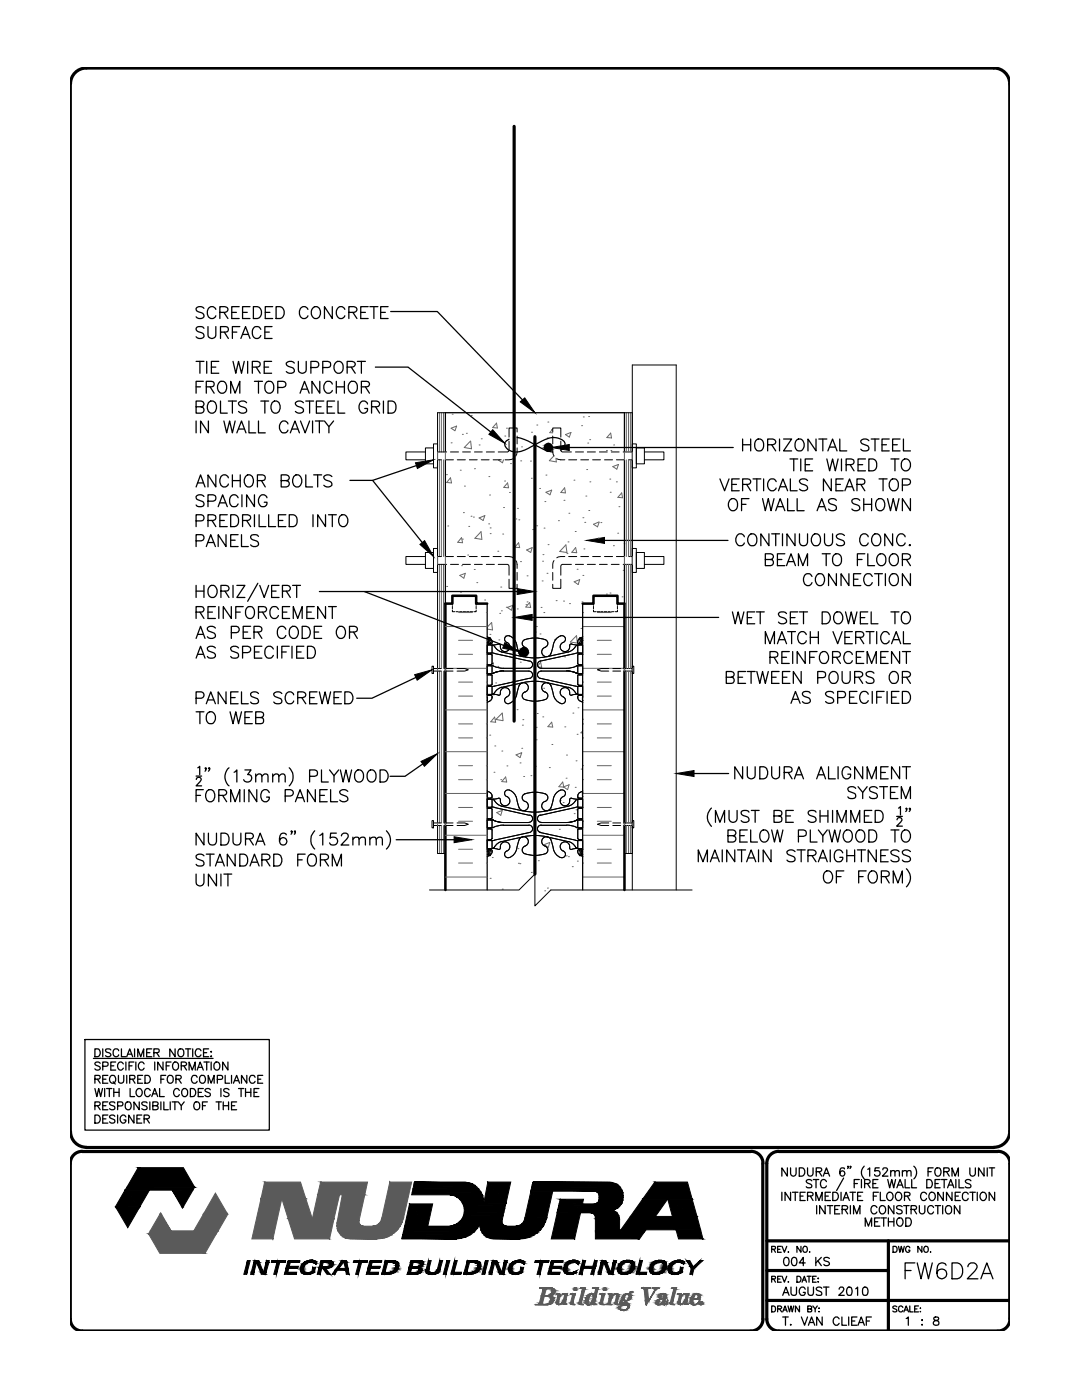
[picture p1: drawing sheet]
<svg xmlns="http://www.w3.org/2000/svg" width="216mm" height="279mm" viewBox="0 0 216 279" stroke-linecap="round" stroke-linejoin="round" font-family="sans-serif">
<!-- layer: TEXT -->
<g fill="none" stroke="#000" stroke-width=".25">
<path d="M39.1 72.1h1.6M39.1 77.2h.9M39.9 72.1v2.4M40.6 76.1h-1.5v2.4M40.7 61.5a.88 .88 0 0 0-.9-.3 .88 .88 0 0 0-.7 .6l.2 .3 .9 .3a.61 .61 0 0 1 .3 1 1.05 1.05 0 0 1-1.4-.2M40.7 65.5a.88 .88 0 0 0-.9-.4 .88 .88 0 0 0-.7 .6l.2 .4 .9 .3a.58 .58 0 0 1 .5 .4 .58 .58 0 0 1-.2 .6 1.05 1.05 0 0 1-1.4-.2M41.2 77.2l1.3-.1a.59 .59 0 0 0 0-.9l-1.3-.1v2.4M41.2 72.1v2.4M41.5 65.2v1.7a.79 .79 0 0 0 .8 .7 .79 .79 0 0 0 .8-.7v-1.7M41.9 77.2l.8 1.3M42.2 73.3h.9M43.1 61.8a.87 .87 0 0 0-1-.6 .87 .87 0 0 0-.7 .9 1.09 1.09 0 0 0 1.1 1.5l.6-.6"/>
<path d="M43.7 72.1h-1.5v2.4h1.5M43.9 62.3h1a.64 .64 0 0 0 .6-.6l-.1-.3-.5-.2h-1v2.4M43.9 76.2a1.1 1.1 0 0 1 1.2 .4 1.1 1.1 0 0 1 0 1.3 .88 .88 0 0 1-1 .6 .88 .88 0 0 1-.7-1 1.53 1.53 0 0 1 .5-1.3zM44 66.3l1.4-.1a.59 .59 0 0 0 0-.9l-1.4-.1v2.3M44.7 62.3l.8 1.3M44.8 66.3l.8 1.2M46 78.5v-2.4l.9 2.4 1-2.4v2.4M46.2 62.3h1M46.4 66.3h.9M46.5 72.1l.5 2.4 .6-2.4 .6 2.4 .5-2.4M47.7 61.2h-1.5v2.4h1.5M47.9 65.2h-1.5v2.3"/>
<path d="M48.1 67.5l.9-2.3 .9 2.3M48.4 62.3h.9M48.4 66.7h1.1M49.4 72.1v2.4M49.9 61.2h-1.5v2.4h1.5M50.3 73.3l1.4-.2a.56 .56 0 0 0 0-.9l-1.4-.1v2.4M50.6 61.2h.8a1.26 1.26 0 0 1 .8 1.2 1.26 1.26 0 0 1-.8 1.2h-.8zM50.8 76.1h1.6M51.1 73.3l.8 1.2M51.6 76.1v2.4M52 65.7a.87 .87 0 0 0-.9-.5 .87 .87 0 0 0-.8 .9 1.03 1.03 0 0 0 .3 1.1 1.03 1.03 0 0 0 1.1 .2l.3-.4M52.7 73.3h.9"/>
<path d="M52.8 66.3h.9M52.9 62.3h1M53.3 76.2a.89 .89 0 0 1 1.3 .8 1.03 1.03 0 0 1-.2 1.1 1.03 1.03 0 0 1-1.1 .2 1.52 1.52 0 0 1 0-2.1zM54.2 72.1h-1.5v2.4h1.5M54.3 65.2h-1.5v2.3h1.5M54.4 61.2h-1.5v2.4h1.5M55.1 61.2h.8a1.26 1.26 0 0 1 .8 1.2 1.26 1.26 0 0 1-.8 1.2h-.8zM55.4 77.3h1a.63 .63 0 0 0 .6-.4 .63 .63 0 0 0-.2-.7l-1.4-.1v2.4M58.7 72.5a.92 .92 0 0 0-1.6 .2 1.24 1.24 0 0 0 1.2 .6 .61 .61 0 0 1 .2 1.1 1.13 1.13 0 0 1-1.4-.2M59.5 72.1v1.7a.79 .79 0 0 0 .8 .7 .79 .79 0 0 0 .8-.7v-1.7M59.9 78.5l.9-2.4 .9 2.4M60.2 77.7h1.2"/>
<path d="M61.4 61.8a.87 .87 0 0 0-1-.6 .87 .87 0 0 0-.7 .9 1.09 1.09 0 0 0 1.2 1.5l.5-.6M62 73.3h1a.61 .61 0 0 0 .6-.6 .61 .61 0 0 0-.6-.6h-1v2.4M62.4 61.5l.2-.2a.91 .91 0 0 1 1.3 .8 1.09 1.09 0 0 1-1.1 1.5l-.2-.2a1.38 1.38 0 0 1-.2-1.9zM63.8 76.1v2.4l-1.6-2.4v2.4M64.4 73.3h1.4a.65 .65 0 0 0 .2-.7 .65 .65 0 0 0-.6-.5h-1v2.4M66.3 61.2v2.4l-1.6-2.4v2.4M66.3 76.7a.87 .87 0 0 0-1-.6 .87 .87 0 0 0-.7 .9 1.04 1.04 0 0 0 .2 1.1 1.04 1.04 0 0 0 1.2 .2l.3-.4M67.1 72.2a.89 .89 0 0 1 1.4 .8 1.08 1.08 0 0 1-1.1 1.5 1.33 1.33 0 0 1-.3-2.3zM67.1 77.2h1.6M67.1 76.1v2.4M68.7 76.1v2.4M68.8 61.8a.87 .87 0 0 0-1-.6 .87 .87 0 0 0-.7 .9 1.04 1.04 0 0 0 .2 1.1 1.04 1.04 0 0 0 1.2 .2l.3-.4"/>
<path d="M69.3 73.3h1a.64 .64 0 0 0 .6-.7l-.1-.3-.5-.2h-1v2.4M69.6 62.3h1a.64 .64 0 0 0 .6-.6l-.1-.3-.5-.2h-1v2.4M69.9 76.2a.89 .89 0 0 1 1.4 .8 1.03 1.03 0 0 1-.2 1.1 1.03 1.03 0 0 1-1.2 .2 1.43 1.43 0 0 1 0-2.1zM70.1 73.3l.8 1.2M70.4 62.3l.8 1.3M71.3 72.1h1.6M72 62.3h.9M72.1 77.2l1.4-.1a.54 .54 0 0 0 0-.9l-1.4-.1v2.4M72.1 72.1v2.4M72.9 77.2l.8 1.3M73.5 61.2h-1.5v2.4h1.5M73.8 61.2h1.6"/>
<path d="M74.6 61.2v2.4M74.9 73.3h6.5l16.5 12.9M76 62.3h.9M77.4 61.2h-1.4v2.4h1.4M77.9 62.2h9.4l16.9 17.6M39.1 97.2l.9-2.4 .9 2.4M39.1 81.2h1a.59 .59 0 0 0 .6-.7l-.2-.3-.4-.2h-1v2.5h1a.64 .64 0 0 0 .6-.7 .64 .64 0 0 0-.6-.6M39.1 84v2.4M39.5 96.4h1.1M40.7 99.1a.87 .87 0 0 0-.9-.4 .87 .87 0 0 0-.7 .6l.2 .4 .9 .3a.58 .58 0 0 1 .5 .4 .58 .58 0 0 1-.2 .6 1.13 1.13 0 0 1-1.4-.2M41.6 80.4a.89 .89 0 0 1 1-.3 .89 .89 0 0 1 .6 .9 1.03 1.03 0 0 1-.2 1.1 1.03 1.03 0 0 1-1.2 .2 1.51 1.51 0 0 1-.2-1.9zM41.6 84v2.4l-1.6-2.4v2.4"/>
<path d="M43.1 94.8v2.4l-1.6-2.4v2.4M44 80v2.5h1.4M44.7 84l.5 2.4 .6-2.4 .6 2.4 .5-2.4M45.6 95.4a.87 .87 0 0 0-1-.6 .87 .87 0 0 0-.7 .9 1.03 1.03 0 0 0 .2 1.1 1.03 1.03 0 0 0 1.1 .3l.4-.5M45.6 80h1.6M46.4 80v2.5M46.4 94.8v2.4M46.4 95.9h1.5M47.3 86.4l.9-2.4 .9 2.4M47.5 99.3a.87 .87 0 0 0-1-.6 .87 .87 0 0 0-.7 1 1.04 1.04 0 0 0 .3 1.1 1.04 1.04 0 0 0 1.1 .2l.3-.4M47.6 85.6h1.1M47.9 94.8v2.4"/>
<path d="M48.3 98.7v2.4M49 95.1l.2-.2a.91 .91 0 0 1 1.4 .8 1.03 1.03 0 0 1-.3 1.1 1.03 1.03 0 0 1-1.1 .3 1.45 1.45 0 0 1-.2-2zM49.2 80.4a1.06 1.06 0 0 0-1.6 0v.2a1.24 1.24 0 0 0 1.1 .7 .58 .58 0 0 1 .5 .4 .58 .58 0 0 1-.2 .6 1.13 1.13 0 0 1-1.4-.2M49.7 84v2.4h1.3M50.8 98.7v2.4l-1.6-2.4v2.4M51.4 95.9l1.3-.1a.61 .61 0 0 0 0-.9l-1.3-.1v2.4M51.6 84v2.4h1.3M52 80h1.6M52.2 95.9l.7 1.3M52.8 80v2.5M53.3 99.3a.87 .87 0 0 0-1-.6 .87 .87 0 0 0-.7 1 1.07 1.07 0 0 0 .2 1.1 1.07 1.07 0 0 0 1.1 .2l.3-.2 .1-.6h-.6M54.3 80.4a.89 .89 0 0 1 1-.3 .89 .89 0 0 1 .6 .9 1.03 1.03 0 0 1-.2 1.1 1.03 1.03 0 0 1-1.2 .2 1.51 1.51 0 0 1-.2-1.9z"/>
<path d="M56.1 95.9l1.4-.1a.55 .55 0 0 0 0-.9l-1.4-.1v2.4h1a.64 .64 0 0 0 .6-.7 .64 .64 0 0 0-.6-.6M57.5 84.6a.87 .87 0 0 0-1-.6 .87 .87 0 0 0-.7 .9 1.07 1.07 0 0 0 .2 1.1 1.07 1.07 0 0 0 1.1 .3l.4-.5M57.9 86.4l1-2.4 .8 2.4M58.3 85.6h1.1M58.6 95.1a.89 .89 0 0 1 1-.3 .89 .89 0 0 1 .6 .9 1.04 1.04 0 0 1-.2 1.1 1.04 1.04 0 0 1-1.1 .3 1.51 1.51 0 0 1-.3-2zM60 84l.9 2.4 .9-2.4M60.6 80.4a1.08 1.08 0 0 0-1.7 0v.2a1.24 1.24 0 0 0 1.2 .7 .56 .56 0 0 1 .4 .4 .56 .56 0 0 1-.2 .6 1.08 1.08 0 0 1-1.4-.2M61 94.8v2.4h1.4M61 80h1.6M61.8 80v2.5M62.4 84v2.4M62.6 94.8h1.6"/>
<path d="M62.9 84h1.6M63.1 81.2h1M63.4 94.8v2.4M63.7 84v2.4M64.6 80h-1.5v2.5h1.5M64.7 84l.9 1.2v1.2M65.3 81.2h.9M66.2 95.1a1.08 1.08 0 0 0-1.6 0v.3a1.24 1.24 0 0 0 1.2 .6 .56 .56 0 0 1 .4 .5 .56 .56 0 0 1-.2 .6 1.08 1.08 0 0 1-1.4-.3M66.6 84l-1 1.2M66.8 80h-1.5v2.5h1.5M67.5 80v2.5h1.3M73.3 80.6a.87 .87 0 0 0-1-.6 .87 .87 0 0 0-.7 1 1.04 1.04 0 0 0 .3 1.1 1.04 1.04 0 0 0 1.1 .2l.3-.2v-.6h-.5"/>
<path d="M74.1 81.2l1.4-.1a.55 .55 0 0 0 0-.9l-1.4-.2v2.5M74.4 95.9l9.9 12.4M74.9 81.2l.8 1.3M76.5 80v2.5M77.4 80h.8a1.32 1.32 0 0 1 .8 1.2 1.32 1.32 0 0 1-.8 1.3h-.8zM83.1 92.9l-8.7 3h-4.6M113.6 89.3h32.7M143.7 95.6l.9 2.3 .9-2.3M145.6 99.9l.2-.3a1.01 1.01 0 0 1 1.2 .2 1.01 1.01 0 0 1 .2 1.2 .91 .91 0 0 1-.9 1 .91 .91 0 0 1-1-1v-.6zM146 96.7h1M147.5 95.6h-1.5v2.3h1.5M148.2 96.7l1.3-.1a.54 .54 0 0 0 0-.9l-1.3-.1v2.3"/>
<path d="M148.2 87.6v2.4M148.2 88.8h1.6M149 96.7l.8 1.2M149.5 99.5h-1.5v2.4M149.8 87.6v2.4M150.3 95.6h1.5M150.8 88a.87 .87 0 0 1 1-.3 .87 .87 0 0 1 .6 .8 1.04 1.04 0 0 1-.3 1.2 1.04 1.04 0 0 1-1.1 .2 1.58 1.58 0 0 1-.2-1.9zM151 95.6v2.3M152.2 99.5l.5 2.4 .6-2.4 .6 2.4 .5-2.4M152.4 95.6v2.3M153.2 88.8l1.3-.2a.51 .51 0 0 0 0-.9l-1.3-.1v2.4M154 88.8l.8 1.2"/>
<path d="M154.9 96.1a.87 .87 0 0 0-1-.5 .87 .87 0 0 0-.7 .9 1.04 1.04 0 0 0 .2 1.1 1.04 1.04 0 0 0 1.1 .2l.4-.4M155.3 97.9l.9-2.3 1 2.3M155.5 87.6v2.4M155.7 97.1h1.1M156.4 87.6h1.6l-1.6 2.4h1.6M157.2 99.5v2.4h1.3M157.6 91.6h1.6M157.7 95.6v2.3h1.4M158.4 91.6v2.4M158.8 88a.89 .89 0 0 1 1.1-.4 .89 .89 0 0 1 .6 .9 1.08 1.08 0 0 1-.3 1.2 1.08 1.08 0 0 1-1.1 .2 1.58 1.58 0 0 1-.3-1.9zM159.1 99.5v2.4h1.4M159.8 91.6v2.4"/>
<path d="M160.7 92.7h.9M161.1 95.9a.92 .92 0 0 0-1.6 .2 1.24 1.24 0 0 0 1.2 .7 .56 .56 0 0 1 .4 .4 .56 .56 0 0 1-.2 .6 1.08 1.08 0 0 1-1.4-.2M162.2 91.6h-1.5v2.4h1.5M162.8 87.6v2.4l-1.6-2.4v2.4M163.4 87.6h1.6M164.2 87.6v2.4M165 91.6l.5 2.4 .6-2.4 .6 2.4 .5-2.4M165.2 90l.9-2.4 .9 2.4M165.5 89.2h1.2M165.9 95.6v2.3l-1.6-2.3v2.3M166.8 96.7h.9M166.9 99.9a.87 .87 0 0 0-.9-.4 .87 .87 0 0 0-.7 .6l.4 .5 .8 .2a.59 .59 0 0 1 .4 .8 1.02 1.02 0 0 1-1.6 0"/>
<path d="M167.6 87.6v2.4h1.4M167.9 91.6v2.4M168.2 95.6h-1.4v2.3h1.4M168.6 97.9l.9-2.3 .9 2.3M168.8 92.7l1.4-.1a.56 .56 0 0 0 0-.9l-1.4-.1v2.4M169 97.1h1.1M169.6 92.7l.8 1.3M171 96.7l1.4-.1a.59 .59 0 0 0 0-.9l-1.4-.1v2.3M171.2 92.7h.9M171.5 99.9a.87 .87 0 0 0-.8-.4 .87 .87 0 0 0-.7 .6l.2 .3 .9 .4a.58 .58 0 0 1 .4 .4 .58 .58 0 0 1-.2 .6 1.05 1.05 0 0 1-1.3-.2M171.8 96.7l.8 1.2M172.4 99.5v2.4"/>
<path d="M172.7 91.6h-1.5v2.4h1.5M173.4 88a1.06 1.06 0 0 0-1.6 0 .61 .61 0 0 0 .4 .6l.7 .3a.58 .58 0 0 1 .4 .4 .58 .58 0 0 1-.1 .6 1.22 1.22 0 0 1-1.4-.3M173.4 91.6h.8a1.28 1.28 0 0 1 .8 1.2 1.28 1.28 0 0 1-.8 1.2h-.8zM173.8 87.6h1.6M173.9 99.5v2.4M174.6 87.6v2.4M174.9 99.9a.89 .89 0 0 1 1.1-.4 .89 .89 0 0 1 .5 .9 1.03 1.03 0 0 1-.2 1.2 1.03 1.03 0 0 1-1.1 .2 1.51 1.51 0 0 1-.3-1.9zM175.4 95.6h1.6M176 88.8h.9M176.2 95.6v2.3M177.1 99.5l.6 2.4 .5-2.4 .6 2.4 .6-2.4M177.4 87.6h-1.4v2.4h1.4"/>
<path d="M177.8 91.6h1.6M177.9 95.7a.89 .89 0 0 1 1.4 .8 1.03 1.03 0 0 1-.3 1.1 1.03 1.03 0 0 1-1.1 .2 1.43 1.43 0 0 1 0-2.1zM178.1 88.8h.9M178.6 91.6v2.4M179.6 87.6h-1.5v2.4h1.5M180.1 91.9a.89 .89 0 0 1 1-.3 .89 .89 0 0 1 .6 .9 1.06 1.06 0 0 1-.3 1.1 1.06 1.06 0 0 1-1.1 .2 1.51 1.51 0 0 1-.2-1.9zM180.1 96.8h1a.63 .63 0 0 0 .6-.4 .63 .63 0 0 0-.3-.7l-1.3-.1v2.3M180.3 87.6v2.4h1.4M181.7 99.5v2.4l-1.6-2.4v2.4M39.1 104h1a.61 .61 0 0 0 .6-.7 .61 .61 0 0 0-.6-.6h-1v2.4M39.1 107.9h1a.62 .62 0 0 0 .6-.6 .62 .62 0 0 0-.6-.6h-1v2.4M39.1 116.8v2.4"/>
<path d="M39.1 118h1.6M40.7 116.8v2.4M41.2 109.1l.9-2.4 .9 2.4M41.5 100l1.4-.1a.65 .65 0 0 0 .2-.7 .65 .65 0 0 0-.6-.5h-1v2.4M41.5 103.9l1.4-.2a.56 .56 0 0 0 0-.8l-1.4-.2v2.4M41.5 108.3h1.1M41.9 117l.3-.2a1.18 1.18 0 0 1 1 1.8 .87 .87 0 0 1-1 .6 .87 .87 0 0 1-.7-.9 1.39 1.39 0 0 1 .4-1.3zM42.3 103.9l.8 1.2M43.5 101.1l.9-2.4 1 2.4M43.9 100.4h1.1M43.9 103.9h.9M44.1 118l1.4-.1a.59 .59 0 0 0 0-.9l-1.4-.2v2.4"/>
<path d="M44.9 118l.8 1.2M45.1 106.7v2.4l-1.6-2.4v2.4M45.4 102.7h-1.5v2.4h1.5M46 102.7h.8a1.28 1.28 0 0 1 .8 1.2 1.28 1.28 0 0 1-.8 1.2h-.8zM46 107.8h.9M46.5 116.8v2.4M47.3 116.8h1.6l-1.6 2.4h1.6M47.5 106.7h-1.5v2.4h1.5M48.2 106.7v2.4h1.3M48.4 103.9h1a.64 .64 0 0 0 .6-.7l-.1-.3-.5-.2h-1v2.4M49.2 103.9l.8 1.2M50.8 102.7v2.4"/>
<path d="M51.4 116.4l-2 3.6M51.6 107a.88 .88 0 0 0-.9-.3 .88 .88 0 0 0-.7 .6l.2 .3 .9 .3a.58 .58 0 0 1 .5 .5 .58 .58 0 0 1-.2 .6 1.05 1.05 0 0 1-1.4-.3M51.7 102.7v2.4h1.4M51.8 116.8l.9 2.4 .9-2.4M53.6 102.7v2.4h1.4M54.2 118h.9M55.6 103.9h.8M55.7 116.8h-1.5v2.4h1.5M56.4 118h1a.59 .59 0 0 0 .5-.7l-.2-.3-.3-.2h-1v2.4M57 102.7h-1.4v2.4h1.4M57.1 118l.8 1.2M57.7 102.7h.8a1.28 1.28 0 0 1 .8 1.2 1.28 1.28 0 0 1-.8 1.2h-.8z"/>
<path d="M58.4 116.8h1.6M59.2 116.8v2.4M62.5 102.7v2.4M63.7 118.1h9l27.8 10.7M65 102.7v2.4l-1.6-2.4v2.4M65.5 102.7h1.6M66.3 102.7v2.4M67.8 103.1a.89 .89 0 0 1 1-.3 .89 .89 0 0 1 .6 .8 1.04 1.04 0 0 1-.2 1.1 1.04 1.04 0 0 1-1.2 .3 1.44 1.44 0 0 1-.2-1.9zM72.7 118.1h30.5M120.6 107.9h24.7M148 100.7h.9M148.5 107.1a.87 .87 0 0 0-1-.6 .87 .87 0 0 0-.7 1 1.07 1.07 0 0 0 .3 1.1 1.07 1.07 0 0 0 1.1 .2l.3-.4"/>
<path d="M149.5 106.9l.2-.2a.89 .89 0 0 1 1.3 .8 1.04 1.04 0 0 1-.2 1.1 1.04 1.04 0 0 1-1.1 .2 1.45 1.45 0 0 1-.2-1.9zM152.7 111.7h1.1a.65 .65 0 0 0 .5-.7l-.2-.4-.3-.1h-1.1v2.4h1.1a.62 .62 0 0 0 .5-.6 .62 .62 0 0 0-.5-.6M153.4 106.5v2.4l-1.6-2.4v2.4M154 106.5h1.5M154.8 101.9l.9-2.4 .9 2.4M154.8 106.5v2.4M155.1 111.7h.9M155.1 101.1h1.1M156.1 106.5v2.4M156.6 110.5h-1.5v2.4h1.5M156.9 112.9l.9-2.4 .9 2.4M157.3 112.1h1.1"/>
<path d="M158.6 106.5v2.4l-1.6-2.4v2.4M159.3 112.9v-2.4l.9 2.4 .9-2.4v2.4M159.5 106.5v1.7a.81 .81 0 0 0 .8 .7 .81 .81 0 0 0 .8-.7v-1.7M162 115a.87 .87 0 0 0-1-.5 .87 .87 0 0 0-.7 .9 1.03 1.03 0 0 0 .2 1.1 1.03 1.03 0 0 0 1.2 .2l.3-.4M162.2 106.9l.2-.2a.89 .89 0 0 1 1.3 .8 1.04 1.04 0 0 1-.2 1.1 1.04 1.04 0 0 1-1.1 .2 1.45 1.45 0 0 1-.2-1.9zM163 101.9l1-2.4 .9 2.4M163.2 114.6a1.09 1.09 0 0 1 1.2 .4 1.09 1.09 0 0 1 0 1.3 .87 .87 0 0 1-1 .6 .87 .87 0 0 1-.7-1 1.53 1.53 0 0 1 .5-1.3zM163.4 101.1h1.1M164.1 110.5h1.6M164.5 106.5v1.7a.81 .81 0 0 0 .8 .7 .81 .81 0 0 0 .8-.7v-1.7M164.9 110.5v2.4M166.3 110.9a.87 .87 0 0 1 1-.4 .87 .87 0 0 1 .6 .9 1.08 1.08 0 0 1-1.1 1.5 1.32 1.32 0 0 1-.5-2z"/>
<path d="M166.9 114.5v2.4l-1.6-2.4v2.4M168.5 106.9a1.08 1.08 0 0 0-1.6 0 .61 .61 0 0 0 .5 .7l.6 .2a.63 .63 0 0 1 .5 .8 1.08 1.08 0 0 1-1.6 0M169.4 114.5v2.4l-1.6-2.4v2.4M170.3 115.6h.9M171.1 111.7h.9M171.8 114.5h-1.5v2.4h1.5M172.4 100.7h1.5M172.6 110.5h-1.5v2.4M173.2 110.5v2.4h1.3M173.2 107.1a.87 .87 0 0 0-1-.6 .87 .87 0 0 0-.7 1 1.04 1.04 0 0 0 .3 1.1 1.04 1.04 0 0 0 1.1 .2l.3-.4M174 115a.87 .87 0 0 0-.9-.5 .87 .87 0 0 0-.7 .9 1.03 1.03 0 0 0 .2 1.1 1.03 1.03 0 0 0 1.1 .2l.3-.4M174.2 106.9l.2-.2a.89 .89 0 0 1 1.3 .8 1.04 1.04 0 0 1-.2 1.1 1.04 1.04 0 0 1-1.1 .2 1.45 1.45 0 0 1-.2-1.9z"/>
<path d="M174.5 114.5h1.6M175.2 110.9a.87 .87 0 0 1 1-.4 .87 .87 0 0 1 .6 .9 1.08 1.08 0 0 1-1.1 1.5l-.3-.1a1.38 1.38 0 0 1-.2-1.9zM175.3 114.5v2.4M176.7 114.5v2.4M177.7 110.9l.2-.3a.89 .89 0 0 1 1.4 .8 1.09 1.09 0 0 1-1.2 1.5l-.2-.1a1.38 1.38 0 0 1-.2-1.9zM177.9 114.6a1.11 1.11 0 0 1 1.3 .4 1.11 1.11 0 0 1 0 1.3 .89 .89 0 0 1-1 .6 .89 .89 0 0 1-.8-1 1.53 1.53 0 0 1 .5-1.3zM178.1 106.5v2.4l-1.6-2.4v2.4M180.1 111.7h1a.64 .64 0 0 0 .6-.7l-.2-.3-.4-.2h-1v2.4M180.6 107.1a.87 .87 0 0 0-1-.6 .87 .87 0 0 0-.7 1 1.07 1.07 0 0 0 .3 1.1 1.07 1.07 0 0 0 1.1 .2l.3-.4M180.9 111.7l.8 1.2M181.4 108.8l.1-.1 .2 .1zM181.7 114.5v2.4l-1.6-2.4v2.4"/>
<path d="M39.1 139.3h1a.64 .64 0 0 0 .6-.6 .64 .64 0 0 0-.6-.6h-1v2.3M39.1 122.2h1a.59 .59 0 0 0 .6-.7l-.2-.4h-1.4v2.3M39.1 127.4l.9-2.4 .9 2.4M39.1 131.3l.9-2.3 .9 2.3M39.5 126.6h1.1M39.5 130.6h1.1M39.9 122.2l.8 1.2M41.5 139.7h1.1M41.5 122.2h.9M43 121.1h-1.5v2.3h1.5M43 125.3a1.08 1.08 0 0 0-1.6 0 .61 .61 0 0 0 .4 .7l.7 .3a.56 .56 0 0 1 .5 .4 .56 .56 0 0 1-.3 .6 1.05 1.05 0 0 1-1.3-.2M43 129.3a.91 .91 0 0 0-1.6 .2l.2 .4 .9 .3a.63 .63 0 0 1 .5 .8 1.08 1.08 0 0 1-1.6 0"/>
<path d="M43.7 121.1v2.3M45.1 138.1v2.3l-1.6-2.3v2.3M46 139.2h.9M46.2 121.1v2.3l-1.7-2.3v2.3M46.2 126.3h1a.64 .64 0 0 0 .5-.7 .64 .64 0 0 0-.5-.6h-1v2.4M47 122.2h.9M47.5 138.1h-1.5v2.3h1.5M47.6 129.3a.88 .88 0 0 0-.9-.4 .88 .88 0 0 0-.7 .6l.2 .4 1.2 .4a.59 .59 0 0 1 0 1 1.13 1.13 0 0 1-1.4-.3M48.2 138.1v2.3h1.3M48.4 130.2h1a.64 .64 0 0 0 .6-.6 .64 .64 0 0 0-.6-.6h-1v2.3M48.5 121.1h-1.5v2.3M48.5 126.1h.9"/>
<path d="M49.4 121.1a1.11 1.11 0 0 1 1.3 .4 1.11 1.11 0 0 1 0 1.3 .87 .87 0 0 1-1 .6 .87 .87 0 0 1-.7-.9 1.39 1.39 0 0 1 .4-1.4zM50 125h-1.5v2.4h1.5M50.7 126.1l1.3-.1a.56 .56 0 0 0 0-.9l-1.3-.1v2.4M50.8 130.1h.9M51.4 126.1l.9 1.3M51.6 138.4a.87 .87 0 0 0-.9-.4 .87 .87 0 0 0-.7 .7l.2 .3 .9 .3a.58 .58 0 0 1 .5 .5 .58 .58 0 0 1-.2 .6 1.13 1.13 0 0 1-1.4-.3M51.6 122.2l1.3-.1a.54 .54 0 0 0 0-1h-1.3v2.3M52.3 129h-1.5v2.3h1.5M52.4 122.2l.8 1.2M54.5 129.5a.88 .88 0 0 0-1-.5 .88 .88 0 0 0-.7 .9 1.04 1.04 0 0 0 .3 1.1 1.04 1.04 0 0 0 1.1 .3l.3-.5M55.3 129v2.3M55.6 121.6a.87 .87 0 0 0-1-.5 .87 .87 0 0 0-.7 .8 1.03 1.03 0 0 0 .2 1.2 1.03 1.03 0 0 0 1.1 .2l.4-.5"/>
<path d="M56.2 138.4a1.06 1.06 0 0 0-1.6 0 .61 .61 0 0 0 .5 .7l.7 .2a.58 .58 0 0 1 .4 .5 .58 .58 0 0 1-.2 .6 1.22 1.22 0 0 1-1.4-.3M56.2 130.1h.9M56.4 122.2h.8M57 125.6a.87 .87 0 0 0-1-.6 .87 .87 0 0 0-.7 .9 1.03 1.03 0 0 0 .3 1.2 1.03 1.03 0 0 0 1.1 .2l.3-.5M57.7 129h-1.5v2.3M57.8 121.1h-1.4v2.3h1.4M57.9 125.3a.89 .89 0 0 1 1.1-.3 .89 .89 0 0 1 .5 .9 1.04 1.04 0 0 1-.2 1.1 1.04 1.04 0 0 1-1.1 .3 1.51 1.51 0 0 1-.3-2zM58.3 129v2.3M58.5 123.4v-2.3l.9 2.3 .9-2.3v2.3M58.6 138.7a.87 .87 0 0 0-1-.6 .87 .87 0 0 0-.7 .9 1.04 1.04 0 0 0 .2 1.1 1.04 1.04 0 0 0 1.2 .3l.3-.5M59.2 130.1h.9M59.4 139.2l1.4-.1a.51 .51 0 0 0 0-.9l-1.4-.1v2.3"/>
<path d="M60.2 139.2l.8 1.2M60.3 125h.8a1.29 1.29 0 0 1 .8 1.2 1.29 1.29 0 0 1-.8 1.2h-.8zM60.6 129h-1.4v2.3h1.4M61.2 122.2h.9M61.4 129a1.29 1.29 0 0 1 1.5 .7 1.29 1.29 0 0 1-.4 1.6h-1.1zM61.8 139.2h.9M62.7 121.1h-1.5v2.3h1.5M62.7 126.1h.9M63.3 138.1h-1.5v2.3h1.5M63.7 138.1l.6 2.3 .6-2.3 .5 2.3 .6-2.3M64.2 125h-1.5v2.4h1.5M65 121.1v2.3l-1.6-2.3v2.3"/>
<path d="M65.5 121.1h1.6M66.3 121.1v2.3M66.6 139.2h1M67.6 125.1a.91 .91 0 0 1 1.3 .8 1.03 1.03 0 0 1-.2 1.2 1.03 1.03 0 0 1-1.1 .2 1.43 1.43 0 0 1 0-2.2zM68.1 138.1h-1.5v2.3h1.5M68.8 138.1h.8a1.26 1.26 0 0 1 .8 1.2 1.26 1.26 0 0 1-.8 1.1h-.8zM69.7 126.1l1.4-.1a.56 .56 0 0 0 0-.9l-1.4-.1v2.4M70.5 126.1l.8 1.3M83 135.2l-8.8 4.1h-3M106.2 123.2h37.2M144.9 135.2h1a.65 .65 0 0 0 .6-.7l-.2-.4-.4-.1h-1v2.4l1.4-.1a.71 .71 0 0 0 0-1.1h-.4M146.1 122.1l.6 2.4 .6-2.4 .5 2.4 .6-2.4"/>
<path d="M147.3 135.2h.9M148.8 134h-1.5v2.4h1.5M149.1 123.3h.9M149.1 134h1.6M149.9 134v2.4M150.6 122.1h-1.5v2.4h1.5M150.9 122.1h1.6M151 134l.6 2.4 .6-2.4 .5 2.4 .6-2.4M151.7 122.1v2.4M152.7 128.5v-2.4l.9 2.4 .9-2.4v2.4M153.6 131.2l1.4-.2a.56 .56 0 0 0 0-.8l-1.4-.2v2.4M154 135.2h.9"/>
<path d="M154.4 131.2l.8 1.2M155.1 128.5l.9-2.4 .9 2.4M155.5 134h-1.5v2.4h1.5M155.5 127.7h1.1M156 131.2h.9M156.1 135.2h.9M156.9 122.5a.91 .91 0 0 0-1.6 .2l.5 .4a1.24 1.24 0 0 1 1.1 .7v.3a1.08 1.08 0 0 1-1.6 0M157.2 126.1h1.5M157.5 130h-1.5v2.4h1.5M157.6 134h-1.5v2.4h1.5M157.7 123.3h.9M158 126.1v2.4"/>
<path d="M158.2 130v2.4M158.2 139.6h1.1M159.2 122.1h-1.5v2.4h1.5M159.5 122.1h1.6M159.9 134v2.4l-1.6-2.4v2.4M160.3 122.1v2.4M160.7 130v2.4l-1.6-2.4v2.4M160.9 126.6a.87 .87 0 0 0-1-.5 .87 .87 0 0 0-.7 .9 1.03 1.03 0 0 0 .2 1.1 1.03 1.03 0 0 0 1.1 .2l.4-.4M161.6 131.2h.9M161.7 138.3a.88 .88 0 0 0-.9-.3 .88 .88 0 0 0-.7 .5l.2 .4 .9 .3a.61 .61 0 0 1 .3 1 1.05 1.05 0 0 1-1.4-.2M161.7 126.1v2.4M161.7 127.2h1.6"/>
<path d="M163 130h-1.4v2.4M163.2 135.2h1.3a.65 .65 0 0 0 .2-.7 .65 .65 0 0 0-.5-.5h-1v2.4M163.3 126.1v2.4M163.7 130.4a.89 .89 0 0 1 1-.3 .89 .89 0 0 1 .6 .9 1.07 1.07 0 0 1-.2 1.1 1.07 1.07 0 0 1-1.1 .2 1.51 1.51 0 0 1-.3-1.9zM164.1 122.1h.8a1.26 1.26 0 0 1 .8 1.2 1.26 1.26 0 0 1-.8 1.2h-.8zM165.7 134.4a.87 .87 0 0 1 1-.4 .87 .87 0 0 1 .5 .9 1.06 1.06 0 0 1-.2 1.1 1.06 1.06 0 0 1-1.1 .3 1.45 1.45 0 0 1-.2-1.9zM166.1 131.2l1.4-.2a.56 .56 0 0 0 0-.8l-1.4-.2v2.4M166.2 126.1l.9 2.4 .9-2.4M166.3 138.3a.92 .92 0 0 0-1.6 .2 1.24 1.24 0 0 0 1.2 .7 .61 .61 0 0 1 .2 1 1.13 1.13 0 0 1-1.4-.2M166.6 122.5a.89 .89 0 0 1 1-.4 .89 .89 0 0 1 .6 .9 1.04 1.04 0 0 1-.3 1.1 1.04 1.04 0 0 1-1.1 .3 1.44 1.44 0 0 1-.2-1.9zM166.9 131.2l.8 1.2M167.1 139.2h1.1a.62 .62 0 0 0 .5-.6 .62 .62 0 0 0-.5-.6h-1.1v2.4"/>
<path d="M168 134v1.7a.81 .81 0 0 0 .8 .7 .81 .81 0 0 0 .8-.7v-1.7M168.6 127.2h.9M168.7 122.1l.6 2.4 .6-2.4 .5 2.4 .6-2.4M169.5 139.1h.9M170.1 126.1h-1.5v2.4h1.5M170.1 130.6a.87 .87 0 0 0-1-.6 .87 .87 0 0 0-.7 1 1.04 1.04 0 0 0 .2 1.1 1.04 1.04 0 0 0 1.1 .2l.4-.4M170.5 135.2h1a.64 .64 0 0 0 .6-.7l-.1-.3-.5-.2h-1v2.4M170.7 127.2l1.4-.1a.59 .59 0 0 0 0-.9l-1.4-.1v2.4M170.9 131.2h.9M171 138h-1.5v2.4h1.5M171.3 135.2l.8 1.2M171.5 127.2l.9 1.3"/>
<path d="M171.7 123.3h.9M172.4 130h-1.5v2.4h1.5M172.8 126.1h1.6M173 132.4v-2.4l.9 2.4 1-2.4v2.4M173.2 122.1h-1.5v2.4h1.5M173.2 138.5a.87 .87 0 0 0-.9-.5 .87 .87 0 0 0-.8 .9 1.09 1.09 0 0 0 1.2 1.5l.5-.6M173.6 126.1v2.4M173.8 122.1v2.4h1.4M174 138v2.4M174.4 134.4a.88 .88 0 0 0-.9-.4 .88 .88 0 0 0-.7 .6l.2 .3 .9 .3a.58 .58 0 0 1 .5 .7 .58 .58 0 0 1-.6 .5l-.8-.1-.2-.3M174.9 126.1v2.4M174.9 139.1h1"/>
<path d="M175.7 131.2h1M176.4 138h-1.5v2.4M177 138v2.4M177.2 130h-1.5v2.4h1.5M177.4 126.6a.81 .81 0 0 0-1.2-.4 1.4 1.4 0 0 0 .2 2.3 .86 .86 0 0 0 1-.6M177.7 134.4l.2-.3a.89 .89 0 0 1 1.4 .8 1.06 1.06 0 0 1-.3 1.1 1.06 1.06 0 0 1-1.1 .3 1.45 1.45 0 0 1-.2-1.9zM177.8 122.1h1.6M177.9 128.5l.9-2.4 .9 2.4M177.9 139.1h.9M178.2 127.7h1.2M178.6 122.1v2.4M179.4 138h-1.5v2.4h1.5"/>
<path d="M179.5 130v2.4l-1.6-2.4v2.4M180.1 135.2h1a.64 .64 0 0 0 .6-.7l-.2-.3-.4-.2h-1v2.4M180.1 138h.8a1.26 1.26 0 0 1 .8 1.2 1.26 1.26 0 0 1-.8 1.2h-.8zM180.1 130h1.6M180.3 122.2a1.16 1.16 0 0 1 1.3 .5 1.16 1.16 0 0 1-.2 1.4 .87 .87 0 0 1-1 .4 .87 .87 0 0 1-.6-.9 1.42 1.42 0 0 1 .5-1.4zM180.3 126.1v2.4h1.4M180.9 130v2.4M180.9 135.2l.8 1.2M39.1 154.9h1.1M39.1 158.7h.9M39.1 142.1h1.6M39.2 155.6l.3-.5 .5 .1 .1 .3-.2 .5-.8 .8h1.1"/>
<path d="M39.5 153.2l.3-.3v1.7M39.9 142.1v2.3M40.6 157.6h-1.5v2.4M41.1 153.3l-.1 .1-.1-.1h.2l-.2 .6M41.2 140.4l.9-2.3 .9 2.3M41.2 157.9a.89 .89 0 0 1 1.1-.3 .89 .89 0 0 1 .6 .9 1.03 1.03 0 0 1-.3 1.2 1.03 1.03 0 0 1-1.1 .2 1.51 1.51 0 0 1-.3-2zM41.6 142.2a1.13 1.13 0 0 1 1.3 .5 1.13 1.13 0 0 1-.2 1.4 .87 .87 0 0 1-1 .3 .87 .87 0 0 1-.5-.9 1.29 1.29 0 0 1 .4-1.3zM41.8 153.3l-.1 .1-.1-.1h.2v.3l-.2 .3M43.7 158.7l1.3-.1a.56 .56 0 0 0 0-.9l-1.3-.1v2.4M44.4 158.7l.8 1.3M45.7 153.2a2.39 2.39 0 0 0 0 3.6M45.9 142.1l.6 2.3 .5-2.3 .6 2.3 .6-2.3"/>
<path d="M46.7 154.1l.6-.4v2.4M48.7 157.6v2.4M48.9 153.7h1.2l-.7 .9a.79 .79 0 0 1 .8 1.1 .79 .79 0 0 1-1.3 .2l-.3-.3M48.9 143.2h.9M50.3 142.1h-1.4v2.3h1.4M51 154.9l.6-.4 .5 .1 .2 1.5M51 143.2l1.4-.1a.56 .56 0 0 0 0-.9l-1.4-.1v2.3l1.4-.1a.71 .71 0 0 0 0-1l-.4-.1M51 154.5v1.6M51.2 157.6v2.4l-1.5-2.4v2.4M52.3 154.9l.5-.4 .6 .1 .1 1.5M53.7 158.2a.87 .87 0 0 0-1-.6 .87 .87 0 0 0-.7 .9 1.03 1.03 0 0 0 .3 1.2 1.03 1.03 0 0 0 1.1 .2l.3-.5v-.3h-.5M54.4 154.9l.6-.4 .6 .1v1.5"/>
<path d="M54.4 154.5v1.6M55.6 154.9l.6-.4 .6 .1 .1 1.5M56.9 158.9h1a.64 .64 0 0 0 .6-.7 .64 .64 0 0 0-.6-.6h-1v2.4M57.7 153.2a2.48 2.48 0 0 1 0 3.6M59.3 159.2h1.1M61.8 154.9l1.3-.1a.65 .65 0 0 0 .2-.7 .65 .65 0 0 0-.5-.4h-1v2.4M62.9 157.6v2.4l-1.5-2.4v2.4M63.8 158.7h.9M64.1 153.7v2.4h1.4M65.3 157.6h-1.5v2.4h1.5M65.8 153.7l.8 1.1v1.3M66 157.6v2.4h1.4"/>
<path d="M67.6 153.7l-1 1.1M67.9 153.7l.6 2.4 .5-2.4 .6 2.4 .6-2.4M69.4 157.9a1.08 1.08 0 0 0-1.6 0 .61 .61 0 0 0 .5 .7l.6 .3a.65 .65 0 0 1 .5 .8 1.08 1.08 0 0 1-1.6 0M71.2 153.8a.89 .89 0 0 1 1.3 .8 1.03 1.03 0 0 1-.2 1.1 1.03 1.03 0 0 1-1.1 .2 1.52 1.52 0 0 1 0-2.1zM73.7 153.8a.89 .89 0 0 1 1.3 .8 1.03 1.03 0 0 1-.2 1.1 1.03 1.03 0 0 1-1.1 .2 1.52 1.52 0 0 1 0-2.1zM75.8 153.7h.8a1.29 1.29 0 0 1 .9 1.2 1.29 1.29 0 0 1-.9 1.2h-.8zM84.3 152.5l-3.5 2.4h-3M138.5 154.4h6.9M148.2 153v2.4l-1.6-2.4v2.4M149.1 153v1.8a.79 .79 0 0 0 .8 .6 .79 .79 0 0 0 .8-.6v-1.8M151.6 153a1.29 1.29 0 0 1 1.5 .7 1.29 1.29 0 0 1-.4 1.6l-1.1 .1zM154 153v1.8a.79 .79 0 0 0 .8 .6 .79 .79 0 0 0 .7-.6v-1.8"/>
<path d="M156.5 154.2l1.3-.2a.56 .56 0 0 0 0-.9l-1.3-.1v2.4M157.3 154.2l.7 1.2M157.8 140.4l.9-2.4 1 2.4M158.5 155.4l.9-2.4 .9 2.4M158.8 154.6h1.2M163 155.4l.8-2.4 .9 2.4M163.3 154.6h1.1M165.3 153v2.4h1.4M167.2 153v2.4M169.7 153.6a.87 .87 0 0 0-1-.6 .87 .87 0 0 0-.7 1 1.03 1.03 0 0 0 .2 1.1 1.03 1.03 0 0 0 1.2 .2l.2-.2 .1-.6h-.5M170.7 157.3a.88 .88 0 0 0-.8-.3 .88 .88 0 0 0-.7 .6l.2 .3 1.1 .5a.59 .59 0 0 1 0 .9 1.13 1.13 0 0 1-1.3-.3M171.2 157l.9 1.1v1.3"/>
<path d="M172.1 153v2.4l-1.6-2.4v2.4M173 155.4v-2.4l.9 2.4 1-2.4v2.4M173 157l-.9 1.1M175.1 157.3a.88 .88 0 0 0-.9-.3 .88 .88 0 0 0-.7 .6l.2 .3 .9 .4a.58 .58 0 0 1 .4 .4 .58 .58 0 0 1-.1 .6 1.13 1.13 0 0 1-1.4-.3M175.5 157h1.6M175.7 154.2h1M176.3 157v2.4M177.2 153h-1.5v2.4h1.5M177.7 158.1h.9M179.2 157h-1.5v2.4h1.5M179.5 153v2.4l-1.6-2.4v2.4M179.8 159.4v-2.4l.9 2.4 1-2.4v2.4"/>
<path d="M180.1 153h1.6M180.9 153v2.4M39.1 174.4v1.7a.79 .79 0 0 0 .8 .7 .79 .79 0 0 0 .8-.7v-1.7M40.7 166.3v2.3l-1.6-2.3v2.3M40.7 170.8a.87 .87 0 0 0-.9-.4 .87 .87 0 0 0-.7 .7l.2 .3 .9 .3a.58 .58 0 0 1 .5 .5 .58 .58 0 0 1-.2 .5 1.13 1.13 0 0 1-1.4-.2M41.2 170.5h1.5M41.6 166.3v1.7a.82 .82 0 0 0 .8 .6 .82 .82 0 0 0 .8-.6v-1.7M41.9 170.5v2.3M43 172.8l.9-2.3 .9 2.3M43.2 174.4v2.4l-1.6-2.4v2.4M43.3 172.1h1.1M44.1 166.3h.8a1.26 1.26 0 0 1 .8 1.2 1.26 1.26 0 0 1-.8 1.1h-.8z"/>
<path d="M44.1 174.4v2.4M44.7 174.4h1.5M45.5 174.4v2.4M46 160v-2.4l.9 2.4 1-2.4v2.4M46.5 166.3v1.7a.79 .79 0 0 0 .8 .6 .79 .79 0 0 0 .8-.6v-1.7M46.9 170.5v2.3l-1.5-2.3v2.3M47.9 170.5h.8a1.29 1.29 0 0 1 .7 1.1 1.29 1.29 0 0 1-.7 1.2h-.8zM49 167.4h1a.65 .65 0 0 0 .6-.7l-.3-.3-.3-.1h-1v2.3M49.8 167.4l.8 1.2M49.9 172.8l.9-2.3 .9 2.3M50.2 172.1h1.2M51 168.6l.9-2.3 .9 2.3"/>
<path d="M51.4 167.9h1.1M52.3 171.6l1.3-.1a.51 .51 0 0 0 0-.9l-1.3-.1v2.3M53.1 171.6l.8 1.2M54.6 170.5h.8a1.26 1.26 0 0 1 .9 1.1 1.26 1.26 0 0 1-.9 1.2h-.8zM57.1 166.6a.67 .67 0 0 0-1-.2 1.85 1.85 0 0 0 0 2.2 .74 .74 0 0 0 1.1-.4 .74 .74 0 0 0-.5-1 .74 .74 0 0 0-.9 .7M58.3 165.9l-.1 .2-.1-.2 .1-.1 .1 .1-.2 .6M58.9 160l1-2.4 .9 2.4M58.9 165.9v.2l-.2-.2 .2-.1v.1l-.2 .6M59.4 171.6h.9M60.9 170.5h-1.5v2.3M61.6 170.8a.87 .87 0 0 1 1-.3 .87 .87 0 0 1 .5 .9 1.04 1.04 0 0 1-.2 1.1 1.04 1.04 0 0 1-1.1 .2 1.58 1.58 0 0 1-.2-1.9zM62.8 165.8a2.53 2.53 0 0 0 0 3.6"/>
<path d="M63.8 166.7l.6-.4v2.3M63.9 171.6l1.4-.1a.51 .51 0 0 0 0-.9l-1.4-.1v2.3M64.7 171.6l.8 1.2M66.3 172.8v-2.3l.9 2.3 .9-2.3v2.3M67.1 166.3h-1.1l-.1 1a.85 .85 0 0 1 1.3 0 .85 .85 0 0 1-.2 1.3 .85 .85 0 0 1-1.2-.4M68.1 166.8l.2-.3 .3-.2h.5a.56 .56 0 0 1 .3 .9l-1.4 1.4h1.6M70.4 167.5a.83 .83 0 0 1 1.2-.3v1.4M70.4 167.1v1.5M71.6 167.5a.85 .85 0 0 1 1.2-.3l.1 1.4M73.8 167.5a.85 .85 0 0 1 1.1-.3l.2 1.4M73.8 167.1v1.5M75.1 167.5l.5-.4 .6 .1 .1 1.4"/>
<path d="M77.1 165.8a2.44 2.44 0 0 1 0 3.6M79.1 167.6h11.5M139.3 172v-2.4l1 2.4 .9-2.4v2.4M141.7 172l.9-2.4 .9 2.4M142 161.3a2.44 2.44 0 0 0 0 3.6M142.1 171.2h1.1M142.8 164.1v-2.4l.9 2.4 .9-2.4v2.4M144.1 169.6v2.4M145.3 166.8h1a.59 .59 0 0 0 .5-.7l-.2-.3-.3-.2h-1v2.4h1a.64 .64 0 0 0 .5-.6 .64 .64 0 0 0-.5-.6M145.5 161.7v1.7a.81 .81 0 0 0 .8 .7 .81 .81 0 0 0 .8-.7v-1.7M146.6 169.6v2.4l-1.6-2.4v2.4M147.2 169.6h1.6"/>
<path d="M147.6 166.8h.9M148 169.6v2.4M149 172l.9-2.4 .9 2.4M149.1 165.6h-1.5v2.4h1.5M149.3 171.2h1.2M149.5 162.1a.88 .88 0 0 0-.9-.4 .88 .88 0 0 0-.7 .6l.2 .3 .9 .4a.58 .58 0 0 1 .4 .4 .58 .58 0 0 1-.2 .6 1.05 1.05 0 0 1-1.3-.2M149.8 165.6v2.4h1.3M149.9 161.7h1.6M150.7 161.7v2.4M151.4 169.6v2.4M151.8 166a.9 .9 0 0 1 1-.3 .9 .9 0 0 1 .6 .9 1.06 1.06 0 0 1-.2 1.1 1.06 1.06 0 0 1-1.2 .2 1.58 1.58 0 0 1-.2-1.9zM153.9 169.6v2.4l-1.6-2.4v2.4"/>
<path d="M154 165.6l.5 2.4 .6-2.4 .6 2.4 .5-2.4M154.4 162.8h1.4a.59 .59 0 0 0 0-1l-1.4-.1v2.4l1.4-.1a.65 .65 0 0 0 .2-.7 .65 .65 0 0 0-.5-.5M156.8 162.8h.9M158.3 161.7h-1.5v2.4h1.5M158.6 170a1.08 1.08 0 0 0-1.6 0 .61 .61 0 0 0 .5 .6l.7 .3a.63 .63 0 0 1 .4 .7 1.08 1.08 0 0 1-1.6 0M159.1 169.6h1.6M159.3 166.9l1.4-.1a.65 .65 0 0 0 .2-.7 .65 .65 0 0 0-.6-.5h-1v2.4M159.9 169.6v2.4M161.2 170.8l1.4-.2a.51 .51 0 0 0 0-.9l-1.4-.1v2.4M161.7 165.6v2.4h1.3M162 170.8l.8 1.2M162.8 162.1a.88 .88 0 0 0-.8-.4 .88 .88 0 0 0-.7 .6l.2 .3 .9 .4a.58 .58 0 0 1 .4 .4 .58 .58 0 0 1-.2 .6 1.05 1.05 0 0 1-1.3-.2"/>
<path d="M163.3 165.6l.9 1.2v1.2M163.3 172l.9-2.4 .9 2.4M163.6 162.8h1.6M163.6 161.7v2.4M163.6 171.2h1.1M164.5 174.1a.9 .9 0 0 1 1-.3 .9 .9 0 0 1 .6 .9 1.06 1.06 0 0 1-.2 1.2 1.06 1.06 0 0 1-1.2 .2 1.58 1.58 0 0 1-.2-2zM165.1 165.6l-.9 1.2M165.2 161.7v2.4M165.4 165.6l.6 2.4 .6-2.4 .5 2.4 .6-2.4M165.7 169.6v2.4M166.1 161.7v2.4M166.9 174.9h.9"/>
<path d="M167 164.1v-2.4l1 2.4 .8-2.4v2.4M168.2 170.2a.87 .87 0 0 0-1-.6 .87 .87 0 0 0-.7 .9 1.04 1.04 0 0 0 .2 1.2 1.04 1.04 0 0 0 1.1 .2l.4-.5v-.3h-.6M168.4 173.8h-1.5v2.4M168.5 166a.87 .87 0 0 1 1-.3 .87 .87 0 0 1 .6 .9 1.03 1.03 0 0 1-.2 1.1 1.03 1.03 0 0 1-1.2 .2 1.45 1.45 0 0 1-.2-1.9zM169 169.6v2.4M169 170.8h1.5M169.8 164.1v-2.4l.9 2.4 .8-2.4v2.4M170.5 169.6v2.4M171 166l.2-.2a.89 .89 0 0 1 1.4 .8 1.03 1.03 0 0 1-.2 1.1 1.03 1.03 0 0 1-1.2 .2 1.45 1.45 0 0 1-.2-1.9zM171.1 169.6h1.6M171.3 174.9h.9M171.9 169.6v2.4"/>
<path d="M172.5 162.8h.9M172.8 173.8h-1.5v2.4M173.4 165.6h.8a1.32 1.32 0 0 1 .8 1.2 1.32 1.32 0 0 1-.8 1.2h-.8zM173.5 174.1l.2-.2a.91 .91 0 0 1 1.4 .8 1.03 1.03 0 0 1-.2 1.2 1.03 1.03 0 0 1-1.2 .2 1.45 1.45 0 0 1-.2-2zM174 161.7h-1.5v2.4h1.5M174.6 161.7h.8a1.26 1.26 0 0 1 .8 1.2 1.26 1.26 0 0 1-.8 1.2h-.8zM174.9 169.6v2.4l-1.7-2.4v2.4M175.7 170.8h1M175.9 174.9l1.3-.1a.56 .56 0 0 0 0-.9l-1.3-.1v2.4M176.7 174.9l.7 1.3M177.2 169.6h-1.5v2.4h1.5M177.8 165.6h1.6"/>
<path d="M178.2 176.2v-2.4l1 2.4 .9-2.4v2.4M178.6 165.6v2.4M178.9 162.9h1.2M179 163.6l.3-.4 .5 .1 .2 .2-.3 .6-.8 .8h1.2M179.3 161.3l.4-.3v1.6M179.4 170a1.06 1.06 0 0 0-1.6 0 .61 .61 0 0 0 .4 .6l.7 .3a.58 .58 0 0 1 .5 .4 .58 .58 0 0 1-.2 .6 1.22 1.22 0 0 1-1.4-.3M180.1 166a.9 .9 0 0 1 1-.3 .9 .9 0 0 1 .6 .9 1.06 1.06 0 0 1-.3 1.1 1.06 1.06 0 0 1-1.1 .2 1.58 1.58 0 0 1-.2-1.9zM180.9 173.4a2.39 2.39 0 0 1 0 3.6M180.9 161.4h-.2l.2-.1v.1l-.2 .6M181.7 161.4h-.3l.1-.1 .2 .1-.3 .6M181.7 170a1.08 1.08 0 0 0-1.6 0 .61 .61 0 0 0 .4 .6l.7 .3a.63 .63 0 0 1 .5 .7 1.08 1.08 0 0 1-1.6 0M16.9 207.5h36.8v18h-36.8z"/>
<path d="M18.6 211.2h23.9M18.9 209.3h.5a.82 .82 0 0 1 .6 .8 .82 .82 0 0 1-.6 .8h-.5zM18.9 215.4l.9-.1 .2-.3-.1-.3-1-.1v1.6M18.9 217.2l.4 1.6 .4-1.6 .4 1.6 .4-1.6M19.4 215.4l.6 .8M20 212.2a.59 .59 0 0 0-.6-.3 .59 .59 0 0 0-.5 .4l.2 .2 .8 .4 .1 .4a.65 .65 0 0 1-1.1 0M20.5 212.8l.9-.1 .1-.6-.3-.2h-.7v1.7M20.5 209.3v1.6M20.5 215.4h.6M20.9 217.2v1.6M21.3 217.2h1M21.5 214.6h-1v1.6h1"/>
<path d="M21.5 219.9h-1v1.6h1M21.8 217.2v1.6M22 214.8l.2-.1a.77 .77 0 0 1 .9 .3 .77 .77 0 0 1-.2 1 .59 .59 0 0 1-.6 .2 .59 .59 0 0 1-.4-.6zM22.1 209.5l-.4-.2-.5 .1-.1 .1 .1 .4 .8 .4 .1 .4a.73 .73 0 0 1-1 0M22.1 212.7h.6M22.6 215.9l.4 .5M22.7 217.2v1.6M22.7 218h1.1M23.1 211.9h-1v1.7h1M23.6 214.6v1.1a.53 .53 0 0 0 .6 .5 .53 .53 0 0 0 .5-.5v-1.1M23.7 209.7a.56 .56 0 0 0-.7-.4 .56 .56 0 0 0-.4 .6 .69 .69 0 0 0 .7 1l.4-.4M23.8 217.2v1.6"/>
<path d="M24.2 209.3v1.6h.9M24.6 212.3a.59 .59 0 0 0-.7-.4 .59 .59 0 0 0-.4 .6v.4a.59 .59 0 0 0 .4 .7 .59 .59 0 0 0 .7-.4M25.1 211.9v1.7M25.3 210.9l.6-1.6 .6 1.6M25.3 214.6v1.6M25.5 210.4h.8M25.8 212.7h.5M25.9 215.4l.9-.1 .1-.3-.1-.3-.9-.1v1.6M26 217.2v1.6h.9M26.4 215.4l.5 .8M26.7 211.9h-.9v1.7M26.9 209.3v1.6"/>
<path d="M27.1 211.9v1.7M27.3 217.5l.2-.2a.75 .75 0 0 1 .9 .4 .75 .75 0 0 1-.2 .9l-.1 .2a.76 .76 0 0 1-.9-.4 .76 .76 0 0 1 .1-.9zM27.5 210.9v-1.6l.6 1.6 .6-1.6v1.6M27.5 215.4h.6M27.8 219.9v1.6l-1.1-1.6v1.6M28.5 214.6h-1v1.6h1M28.8 212.3a.59 .59 0 0 0-.7-.4 .59 .59 0 0 0-.5 .6v.4a.59 .59 0 0 0 .5 .7 .59 .59 0 0 0 .7-.4M28.9 214.6h.5a.82 .82 0 0 1 .6 .8 .82 .82 0 0 1-.6 .8h-.5zM29.3 210.1h.6M29.9 219.9v1.6M30 217.6a.59 .59 0 0 0-.7-.4 .59 .59 0 0 0-.5 .6v.4a.59 .59 0 0 0 .5 .7 .59 .59 0 0 0 .7-.4M30.3 209.3h-1v1.6h1"/>
<path d="M30.3 218.8l.6-1.6 .6 1.6M30.5 218.3h.8M30.7 210.1l.9-.1 .1-.5-1-.2v1.6M30.9 211.9v1.7M31.3 210.1l.5 .8M31.8 217.2v1.6h1M32.1 215.4h.6M32.1 219.9v1.6M32.5 211.9v1.7l-1-1.7v1.7M32.7 219.9v1.6h.9M33.1 214.6h-1v1.6M33.2 212.7h.6"/>
<path d="M33.5 214.8l.2-.1a.8 .8 0 0 1 .9 .5 .8 .8 0 0 1-.5 1 .84 .84 0 0 1-.7-.5 .84 .84 0 0 1 .1-.9zM34 219.9v1.6M34.1 211.9h-.9v1.7M34.3 219.9h1.1M34.7 212a.78 .78 0 0 1 1 .5 .78 .78 0 0 1-.4 1 .76 .76 0 0 1-.9-.4 .76 .76 0 0 1 .2-.9zM34.9 219.9v1.6M34.9 209.3v1.6l-1-1.6v1.6M35.1 215.4l.9-.1 .2-.3-.1-.3-1-.1v1.6M35.6 219.9l.6 .8v.8M35.6 209.5l.2-.1a.8 .8 0 0 1 .9 .5 .8 .8 0 0 1-.4 1 .84 .84 0 0 1-.8-.5 .84 .84 0 0 1 .1-.9zM35.6 215.4l.6 .8M35.8 217.6a.59 .59 0 0 0-.7-.4 .59 .59 0 0 0-.5 .6v.4a.59 .59 0 0 0 .5 .6 .59 .59 0 0 0 .7-.3"/>
<path d="M36.2 212.7l.9-.1 .1-.4-.4-.3h-.6v1.7M36.4 217.5l.1-.2a.78 .78 0 0 1 1 .5 .78 .78 0 0 1-.4 1 .76 .76 0 0 1-.8-.4 .76 .76 0 0 1 .1-.9zM36.7 212.7l.5 .9M36.8 219.9l-.6 .8M37 209.3h1.1M37.5 209.3v1.6M37.7 213.6v-1.7l.7 1.7 .6-1.7v1.7M38 217.2h.5a.85 .85 0 0 1 .6 .8 .85 .85 0 0 1-.6 .8h-.5zM38.5 209.3v1.6M39.3 213.6l.6-1.7 .7 1.7M39.3 215a.59 .59 0 0 0-.6-.4 .59 .59 0 0 0-.5 .6v.4a.59 .59 0 0 0 .5 .6 .59 .59 0 0 0 .6-.4M39.6 213h.7"/>
<path d="M39.6 218h.6M39.9 214.8l.2-.1a.78 .78 0 0 1 .9 .3 .78 .78 0 0 1-.1 1l-.3 .2a.81 .81 0 0 1-.8-.5 .81 .81 0 0 1 .1-.9zM40.1 209.7a.59 .59 0 0 0-.7-.4 .59 .59 0 0 0-.4 .6v.4a.59 .59 0 0 0 .4 .6 .59 .59 0 0 0 .7-.4M40.6 217.2h-1v1.6h1M40.6 210.1h.6M40.7 211.9h1.1M41.2 211.9v1.7M41.4 219.9h-1v1.6M41.5 216.2v-1.6l.6 1.6 .6-1.6v1.6M41.6 209.3h-1v1.6h1M42 217.5a.59 .59 0 0 0-.6-.3 .59 .59 0 0 0-.5 .4l.1 .2 .9 .4a.41 .41 0 0 1-.3 .6h-.3l-.4-.2M42.1 209.9h.1z"/>
<path d="M42.1 210.8h.1zM42.1 211.9v1.7M43 212a.76 .76 0 0 1 .9 .4 .76 .76 0 0 1-.2 .9 .57 .57 0 0 1-.6 .2 .57 .57 0 0 1-.4-.6 .79 .79 0 0 1 .3-.9zM43.1 219.9h1.1M43.4 215.4h.6a.4 .4 0 0 0 .4-.4 .4 .4 0 0 0-.4-.4h-.6v1.6M43.7 219.9v1.6M44.1 217.2v1.6M44.5 219.9v1.6M44.9 214.6v1.6h.9M45.5 211.9v1.7l-1.1-1.7v1.7M45.6 219.9v1.6M45.7 217.5a.59 .59 0 0 0-.6-.3 .59 .59 0 0 0-.5 .4l.2 .2 .8 .4 .1 .4a.65 .65 0 0 1-1.1 0"/>
<path d="M46.2 214.6v1.6M46.6 216.2l.6-1.6 .6 1.6M46.8 215.7h.8M47.2 219.9h-1v1.6h1M47.6 217.2h1.1M48.1 217.2v1.6M49 218h1.1M49 217.2v1.6M49.2 214.6v1.6l-1-1.6v1.6M50.1 217.2v1.6M50.7 218h.6M50.9 215a.59 .59 0 0 0-.7-.4 .59 .59 0 0 0-.4 .6v.4a.59 .59 0 0 0 .4 .6 .59 .59 0 0 0 .7-.4"/>
<path d="M51.4 215.4h.6M51.7 217.2h-1v1.6h1M52.4 214.6h-1v1.6h1M18.9 220.7l.9-.1 .2-.3-.1-.3-1-.1v1.6M18.9 222.5h.5a.85 .85 0 0 1 .6 .8 .85 .85 0 0 1-.6 .8h-.5zM19.4 220.7l.6 .8M20.5 220.7h.6M20.5 223.3h.6M21.5 222.5h-1v1.6h1M22.9 220.1l-.3-.2h-.6l-.1 .2 .1 .4 .9 .4v.4a.71 .71 0 0 1-1 0M22.9 222.8a.59 .59 0 0 0-.6-.3 .59 .59 0 0 0-.4 .4v.2l1 .4a.41 .41 0 0 1-.3 .6h-.4l-.3-.2M23.5 220.7h.6a.4 .4 0 0 0 .4-.4 .4 .4 0 0 0-.4-.4h-.6v1.6"/>
<path d="M23.5 222.5v1.6M25.1 220.1l.2-.2a.78 .78 0 0 1 .9 .4 .78 .78 0 0 1-.2 1l-.2 .2a.81 .81 0 0 1-.8-.5 .81 .81 0 0 1 .1-.9zM25.1 222.9a.59 .59 0 0 0-.6-.4 .59 .59 0 0 0-.5 .6v.4a.58 .58 0 0 0 .5 .7 .58 .58 0 0 0 .6-.7h-.4M26.7 222.5v1.6l-1-1.6v1.6M27.3 223.3h.6M28.3 222.5h-1v1.6h1M28.8 223.3l.8-.1 .2-.4-.4-.3h-.6v1.6M29.3 223.3l.5 .8M29.4 220.1l-.4-.2h-.5l-.2 .2 .2 .4 .7 .3 .2 .5a.73 .73 0 0 1-1.1 0M30.5 220.7l.9-.1 .2-.3-.2-.4h-.9v1.6h.7l.4-.3a.39 .39 0 0 0-.4-.5M38.8 220.1l.2-.2a.8 .8 0 0 1 .9 .6 .8 .8 0 0 1-.5 1 .84 .84 0 0 1-.7-.5 .84 .84 0 0 1 .1-.9zM40.4 220.7h.6"/>
<path d="M44.5 220.7h1.1M46.2 220.7h.6"/>
</g>
<g fill="#000" stroke="#000" stroke-width=".2">
<path d="M103.8 80.2l.9-.8 2 3zM82.9 92.4l3.6-.6-3.2 1.7zM98.3 85.8l2.4 2.7-3.1-1.8zM110 89.3l3.6-.6v1.2zM83.8 108.7l.9-.8 1.8 3.2zM103.2 117.5l3.5 .6-3.5 .5zM117.1 107.9l3.5-.6v1.1zM82.7 134.6l3.5-.9-3 2zM100.7 128.3l3.2 1.8-3.6-.7zM102.6 123.2l3.6-.6v1.2zM84 152l3.3-1.6-2.6 2.5zM134.9 154.4l3.6-.6v1.2z"/>
<path d="M90.6 167l3.6 .6-3.6 .6z"/>
</g>
<!-- layer: HATCH -->
<g fill="none" stroke="#666" stroke-width=".2">
<path d="M87.3 90.2v1.6M87.7 82.4v7.8M87.7 91.8v19.3M88.1 82.4v7.8M88.1 91.8v19.3M88.5 82.4v7.8M88.5 91.8v19.3M88.9 90.2v1.6M89.1 94.7h.1M89.9 95.4l.2 1-1-.1zM90 88.4h.1M90 85.5l1.1-.5-.3 1z"/>
<path d="M90.2 82.7h.1M91.8 93.8h.1M92.3 86.7h.1M92.7 97h.1M93.1 86.5h.1M93.9 88l-1.3 1.3 1.5 .3-.2-1.6M94 82.9h.1M94.7 93.5h.1M95.6 88.8h.1M96 87.6h.1M97.6 95.1h.1M97.7 98.8h.1"/>
<path d="M97.8 86.4h.1M99.1 84.4l.1 1-.9-.1zM99.6 91.8h-.1l.8 .6 .2-.6M100.7 96h.1M100.7 87h.1M101.1 85.5h.1M101.3 96.4l.1 1-.9-.1zM101.7 98.3h.1M101.9 92.5h.1M103.9 92h.1M104.1 89.2h.1M105.8 92h.1"/>
<path d="M106 95.4h.1M106.1 86.3h.1M107.1 84.8h.1M107.7 97.5h.1M108.9 94.8h.1M108.9 98.2l1.2-.4-.4 .9zM109.1 89.5h.1M109.2 87.4h.1M109.3 84.2h.1M110 85.8h.1M110.3 85.6l-.6 .7 .6 .1M110.5 91l-.9 .9 1.4 .3-.1-.8"/>
<path d="M112.5 89.5h.1M112.5 99.9h.1M112.7 97.4l.1 1-.9-.1zM112.8 86.7l1.1-.4-.3 .9zM114.5 95.8h.1M116 84.9h.1M116.4 83.2h.1M116.9 99h.1M117.1 93.7h.1M117.3 88.4h.1M117.4 83.1h.1M117.7 87.7h.1"/>
<path d="M117.7 96.2h.1M121 89.9h.1M121.7 95.6h.1M121.8 98.2h.1M121.8 86.4l.2 1-.9-.1zM121.9 89.9h.1M122.3 93.1l1.1-.4-.3 .9zM122.4 88.8h.1M123 96.2h.1M124.1 98.4l.1 .9h-.9zM124.6 90.2v1.6M125 82.4v7.8"/>
<path d="M125 91.8v19.3M125.4 82.4v7.8M125.4 91.8v19.3M125.8 82.4v7.8M125.8 91.8v19.3M126.2 90.2v1.6M87.3 111.1v1.5M87.7 112.6v20.8M88.1 112.6v20.8M88.5 112.6v20.8M88.9 111.1v1.5M89.1 117h.1"/>
<path d="M89.3 105h.1M91.8 114.8l1.1-.4-.3 1zM91.9 118.2h.1M92.1 112.9h.1M92.1 107.3l.2 1-1-.1zM92.3 107.6h.1M92.5 102.3h.1M93.3 110.8h.1M93.5 105.1h.1M94 103h.1M94.5 103.2h.1M94.6 113.7h.1"/>
<path d="M95.1 116.3h.1M95.6 103.4l1.1-.5-.3 1zM96 106.1l.2 1.5-1.4-.2zM96.7 119.7h.1M97.5 104.5h.1M97.8 105.4h.1M97.8 106.5h.1M99.3 110h.1M99.9 117.2h.1M100.3 106.6h.1M100.5 101.3h.1M102.9 103.6h.1"/>
<path d="M103.3 101.5h.1M103.5 108.3l.2 1-1-.1zM103.5 103.7h.1M103.9 112.1h.1M105.1 109.8l1.1-.5-.3 1zM105.2 114.9h.1M106.3 105.7h.1M107.1 104.9h.1M108.2 115.9h.1M108.3 112h.1M108.3 110.7h.1M108.6 105.4h.1"/>
<path d="M108.7 100.1h.1M109.1 114.4h.1M109.4 108.7h.1M111 119.9h.1M111.4 103.9h.1M112.5 120h.1M112.9 108.7l.2 1.6-1.4-.2zM113.1 110.5h.1M113.3 108.1h.1M113.5 102.4h.1M114.6 116.1l1.1-.4-.3 1zM114.8 106.1h.1"/>
<path d="M114.9 109.3l.2 1-1-.1zM115.2 113.6h.1M116.3 114.8h.1M116.3 103.3h.1M116.5 109.5h.1M116.7 104.3h.1M117.5 101.9h.1M119.4 107.4h.1M119.5 104.2l-1.1 .4 .8 .5 .4-.9M119.9 104.3h.1M121 118.6h.1M121.7 118.3h.1"/>
<path d="M122.4 108.9h.1M123.2 106.4h.1M123.5 101.1h.1M124.1 119.1h.1M124.3 113.8h.1M124.5 108.5h.1M124.6 111.1v1.5M125 112.6v20.8M125.4 112.6v20.8M125.8 112.6v20.8M126.2 111.1v1.5M87.3 133.4v.5"/>
<path d="M87.7 133.9v30.3M88.1 133.9v30.3M88.5 133.9v30.3M88.9 125h8.3M88.9 133.4h8.3M88.9 133.4v.5M91.5 122.2h2.8M91.5 130.6h2.8M91.5 138.9h2.8M91.5 127.8h2.8M91.5 136.1h2.8M97 122.2h.2"/>
<path d="M97 130.6h.2M97 138.9h.2M97 127.8h.2M97 136.1h.2M97.2 125.2l.9-1 .2 1.5-1.1-.2M97.8 126.6h.1M98.2 132.4l.3-.1-.2 .6M98.4 138.7h.1M98.9 136.3h.1M99.3 133h.1M99.5 127.7h.1M99.7 122.4h.1"/>
<path d="M100 121.9h.1M100.8 126.9h.1M101 121.2h.1M101.2 121.2l1.1-.4-.3 1zM102.6 132.4h.1M103.2 121.5h.1M103.8 132.2h.1M105 120.7h.1M105.2 120.1h.1M105.7 120.3l.2 .9-1-.1zM106.8 126.1h.1M107 125h.1"/>
<path d="M107.3 132.9l.6-.7 .2 1-.7-.1M107.8 126.5h.1M108 121.2h.1M108.5 137.4h.1M108.5 122.2h.1M110.9 127.5l-.2 .1 .1 .1M112.7 131.1h.1M113.6 120.5h.1M115 126.9l.2 1.4-1.4-.2zM115.9 125.4h.1M116.1 120.1h.1M116.3 125h8.3"/>
<path d="M116.3 133.4h8.3M116.3 122.2h.1M116.3 130.6h.1M116.3 138.9h.1M116.3 127.8h.1M116.3 136.1h.1M119.2 122.2h2.8M119.2 130.6h2.8M119.2 138.9h2.8M119.2 127.8h2.8M119.2 136.1h2.8M124.6 133.4v.5"/>
<path d="M125 133.9v30.3M125.4 133.9v30.3M125.8 133.9v30.3M126.2 133.4v.5M88.9 141.7h8.3M88.9 150h8.3M88.9 158.4h8.3M91.5 147.3h2.8M91.5 155.6h2.8M91.5 144.5h2.8M91.5 152.8h2.8M97 147.3h.2"/>
<path d="M97 155.6h.2M97 144.5h.2M97 152.8h.2M97.7 146.7h.1M98.4 159.4h.1M98.6 154.1h.1M98.7 143.1l.2 1-1-.1zM98.7 148.9h.1M98.9 143.6l1.3-1.3 .2 1.5zM98.9 143.6h.1M99.9 155.6h.1M100.1 149.9h.1"/>
<path d="M100.9 155.1l.2 1-1-.1zM101.1 152.9h.1M103.2 141.6h.1M103.8 152.3h.1M104.1 150.2l-1.1 .5 .8 .5 .3-1M104.1 149.3h.1M104.2 144.7h.1M104.3 143.6h.1M104.5 155h.1M105.9 154.8h.1M106.8 152.9h.1M107 147.6h.1"/>
<path d="M107 145.1h.1M107.2 142.4h.1M108.3 143.1h.1M109.6 153.2h.1M110.1 144.1l.2 1-1-.1zM110.1 148.6h.1M111.8 159.8h.1M112.3 156.1l.2 1-1-.1zM112.5 157l1.1-.4-.3 1zM112.7 145.1h.1M113 155.3h.1M113 150.7h.1"/>
<path d="M114.3 142.3h.1M114.8 157.1h.1M114.9 151.8h.1M115.2 146.5h.1M115.3 141.3h.1M116 153.5h.1M116.2 143.5h.1M116.3 141.7h8.3M116.3 150h8.3M116.3 158.4h8.3M116.3 147.3h.1M116.3 155.6h.1"/>
<path d="M116.3 144.5h.1M116.3 152.8h.1M116.3 145.9l-.4 .3 .4 .1M119.2 147.3h2.8M119.2 155.6h2.8M119.2 144.5h2.8M119.2 152.8h2.8M87.3 164.2v.5M87.7 164.7v5.6M88.1 164.7v5.6M88.5 164.7v5.6M88.9 166.7h8.3"/>
<path d="M88.9 175h8.3M88.9 164.2v.5M91.5 163.9h2.8M91.5 172.2h2.8M91.5 161.1h2.8M91.5 169.5h2.8M97 163.9h.2M97 172.2h.2M97 161.1h.2M97 169.5h.2M97.8 175.3h.1M98.2 171.1h.1"/>
<path d="M99.1 162.2l1.1-.5-.3 1zM100.2 177.4h.1M103.3 169.4h.1M103.4 172.3h.1M103.7 172.4h.1M106 174.1h.1M106.7 171.5h.1M107.4 171.8h.1M107.6 166h.1M108.7 177.8h.1M109.2 177.2h.1M109.4 169.1l-.8-.5 1.1-.5-.3 1"/>
<path d="M111.6 165.5h.1M112.4 160.2h.1M113 170.8h.1M113.4 171h.1M114.2 173h.1M114.6 162.4h.1M114.9 161.6h.1M115.2 171.9h.1M116.3 166.7h8.3M116.3 175h8.3M116.3 163.9h.1M116.3 172.2h.1"/>
<path d="M116.3 161.1h.1M116.3 169.5h.1M119.2 163.9h2.8M119.2 172.2h2.8M119.2 161.1h2.8M119.2 169.5h2.8M124.6 164.2v.5M125 164.7v5.6M125.4 164.7v5.6M125.8 164.7v5.6M126.2 164.2v.5"/>
</g>
<!-- layer: LINE9 -->
<g fill="none" stroke="#000" stroke-width=".2">
<path d="M87.3 93.1v.1M87.3 91.8v19.3M88.9 82.4h-1.6v7.8M124.6 82.4h1.6M126.2 90.2v-17.4h8.7v104.8M126.2 91.8v19.3M126.2 93.1v.1M87.3 112.6v20.8M126.2 112.6v65M86.2 133h.3v1.4h-.3zM86.5 133.9h1.5M86.5 133.4h1.5"/>
<path d="M87.3 133.9v30.3M88.8 133.9h1.6M88.8 133.4h1.6M90.3 121.7v.4h.4M90.3 120.5v.3M90.3 121v.5M91 122.1h.5M91.2 133.4h1.5l.7 .3-.7 .2h-1.5M91.7 122.1h.5M92.4 122.1h.5M93.1 122.1h.5M93.8 122.1h.5"/>
<path d="M95 121.7v.4h-.5M95 120.5v.3M95 121v.5M118.4 121.7v.4h.5M118.4 120.5v.3M118.4 121v.5M119.1 122.1h.5M119.9 122.1h.4M120.6 122.1h.4M121.3 122.1h.5M121.5 133.4h-1.6l-.7 .3 .7 .2h1.6M122 122.1h.5"/>
<path d="M122.3 133.9h1.5M122.3 133.4h1.5M123.2 121.7v.4h-.5M123.2 120.5v.3M123.2 121v.5M124.6 133.9h1.6M124.6 133.4h1.6M126.2 133h.3v1.4h-.3zM85.7 177.6h17.9l3.1-3.2v6.4l3.2-3.2h28.2M86.2 163.8h.3v1.4h-.3zM86.5 164.7h1.5M86.5 164.2h1.5"/>
<path d="M87.3 164.7v5.6h1.6M88.8 164.7h1.6M88.8 164.2h1.6M91.2 164.2h1.5l.7 .3-.7 .2h-1.5M121.5 164.2h-1.6l-.7 .3 .7 .2h1.6M122.3 164.7h1.5M122.3 164.2h1.5M124.6 170.3h1.6M124.6 164.7h1.6M124.6 164.2h1.6M126.2 163.8h.3v1.4h-.3z"/>
</g>
<!-- layer: line25 -->
<path d="M88.9 90.2v-7.8h35.7v7.8M88.9 91.8v19.3M103.2 87.3a8.9 8.9 0 0 1 3.5 1.5 8 8 0 0 1-3.9 1.4 1.74 1.74 0 0 1-2-1.9l.8-.6M111.9 89.9a1.19 1.19 0 0 0 .6-1.9 3.7 3.7 0 0 0-4.4 0l-1.4 .8a8.3 8.3 0 0 0 3.6 1.4M124.6 91.8v19.3M88.9 112.6v7.9M124.6 112.6v7.9M97.2 120.5v57.1M116.3 120.5v57.1" fill="none" stroke="#000" stroke-width=".25"/>
<!-- layer: Web_Edge -->
<g fill="none" stroke="#000" stroke-width=".2">
<path d="M97.2 130.5h.8l.2 .2v1.7l-.2 .2M97.2 138.8h.8l.2 .2M97.2 128.7h1v1.6h-1zM97.2 132.9h1v1.5h-1zM97.2 137h1v1.6h-1zM97.2 128.5h.8M97.2 128.2h.1M97.2 132.7h.8M97.2 134.7h.8M97.2 136.8h.8M97.2 139.1l.1 .7M97.2 127.1l.7 .3 .3 .7"/>
<path d="M97.2 127.5l.3 .1M97.2 139.8h.1M97.3 139.7l-.1 .1M97.4 128.1v.1M97.6 127.3h.2v.2M97.6 128.5v.2M97.6 130.3v.2M97.6 132.7v.2M97.6 134.4v.3M97.6 136.8v.2M97.6 138.6v.2M97.6 127.4h.2v.1l-.1 .3 .1 .6-.2 .1"/>
<path d="M97.6 127.4a.78 .78 0 0 0 0 1M97.8 128.5v.2M97.8 130.3v.2M97.8 132.7v.2M97.8 134.4v.3M97.8 136.8v.2M97.8 138.6v.2M98 134.6l.2 .2v1.8l-.2 .1M98.2 128.1v.2M98.2 139v.2M98.2 128.3l-.2 .2M98.2 139.2l-.3 .6-.7 .4"/>
<path d="M98.2 130.3l7.4 1.6M98.2 128.7l.5 .3M98.5 134.3l-.3 .1M98.7 129l.7 .8 .7 .3M98.7 138.2l-.5 .3 1.4 .2 .2-.3M99.4 128.5l-1.2 .2M99.5 128.5l.2 .1 .1 .2M99.9 138.4a.95 .95 0 0 1 .6-1.1 .95 .95 0 0 1 1.2 .6 .95 .95 0 0 1-.6 1.2M100.1 130.1l4.2 .9M100.1 137.1l-.7 .4-.7 .8M100.4 133.9h5.1a.74 .74 0 0 1 .8 .7 .74 .74 0 0 1-.6 .8M100.4 133.9l-1.9 .4"/>
<path d="M101.1 128.2a.7 .7 0 0 1-.4-.9 .7 .7 0 0 1 .9-.4 2.27 2.27 0 0 1 1.5 1.6M101.1 128.2a.95 .95 0 0 1 .6 1.2 .95 .95 0 0 1-1.2 .6 .95 .95 0 0 1-.6-1.1M103.1 138.7a2.06 2.06 0 0 1-2 1.7 .7 .7 0 0 1-.4-.7 .7 .7 0 0 1 .4-.6M103.1 128.5l.3 1.2a1.16 1.16 0 0 0 1.6 1.2 .95 .95 0 0 0 .4-.9 .95 .95 0 0 0-.7-.8M104.3 136.3l-4.2 .9M104.3 131a10.6 10.6 0 0 0 4.9 0M104.3 136.2a10.6 10.6 0 0 1 4.9 0l4.2 1M104.7 138.1a.97 .97 0 0 0 .3-1.7 .97 .97 0 0 0-1.5 .7l-.4 1.6M104.7 129.2a.83 .83 0 0 1-.5-1 .83 .83 0 0 1 .9-.7 5.3 5.3 0 0 1 4.1 .5l.1 .7-.5 .5M104.7 138.1a.83 .83 0 0 0-.5 1 .83 .83 0 0 0 .9 .6 5.3 5.3 0 0 0 4.1-.4l.1-.5-.3-.6a.98 .98 0 0 1-.9-1 .98 .98 0 0 1 .9-.9 .98 .98 0 0 1 1 .8l.4 1.2a2.43 2.43 0 0 0 1.5 2.1M105.6 135.4l-7.4 1.6M105.7 131.9a.74 .74 0 0 1 .6 .8 .74 .74 0 0 1-.8 .7h-5.5l-1.8-.6"/>
<path d="M107.8 135.4l7 1.5M107.8 131.9a.74 .74 0 0 0-.6 .8 .74 .74 0 0 0 .8 .7M108 133.4h5M108 133.9h5M108 133.9a.74 .74 0 0 0-.8 .7 .74 .74 0 0 0 .6 .8M111.9 126.9a2.65 2.65 0 0 0-1.6 2.4l-.1 .4a1.16 1.16 0 0 1-1.6 1.2 .95 .95 0 0 1-.5-.9 .95 .95 0 0 1 .7-.8M111.9 126.9a.69 .69 0 0 1 .9 .4 .69 .69 0 0 1-.4 .9 .95 .95 0 0 0-.6 1.2 .95 .95 0 0 0 1.2 .6 .95 .95 0 0 0 .7-1.1M113.1 133.9l1.9 .4M113.4 137.1l.7 .4 .8 .9 .4 .1M113.7 138.4a.95 .95 0 0 0-.7-1.1 .95 .95 0 0 0-1.2 .6 .95 .95 0 0 0 .6 1.2 .71 .71 0 0 1 .4 .9 .71 .71 0 0 1-.9 .4M113.7 138.4l.1 .3h.2M114 128.5l-.2 .1-.1 .2"/>
<path d="M114.1 128.5l1.2 .2M114.8 130.4l-7 1.5M114.8 129l-.7 .8-.7 .3-4.2 .9M114.9 136.9l.4 .1M115 134.3l.3 .1M115.3 139.2l.3 .6 .7 .4M115.3 128.7h1v1.6h-1zM115.3 132.9h1v1.5h-1zM115.3 137h1v1.6h-1zM115.3 128.1v.2M115.3 139v.2M115.3 128.3l.2 .2"/>
<path d="M115.3 132.8l-1.1 .4-1.1 .2M115.3 128.7l-.5 .3M115.3 138.5l-1.2 .2M115.3 130.3l-.4 .1M115.5 128.5h.8M115.5 130.5h.8M115.5 132.7h.8M115.5 134.7h.8M115.5 136.8h.8M115.5 138.8h.8M115.5 130.5l-.2 .2v1.7l.2 .2M115.5 134.6l-.2 .2v1.8l.2 .1"/>
<path d="M115.5 138.8l-.2 .2M115.6 128.5v.2M115.6 130.3v.2M115.6 132.7v.2M115.6 134.4v.3M115.6 136.8v.2M115.6 138.6v.2M115.9 128.4a.62 .62 0 0 0-.2-1l.1 .6-.2 .4 .3 .1M115.9 127.3h-.3v.2M115.9 128.5v.2M115.9 130.3v.2M115.9 132.7v.2"/>
<path d="M115.9 134.4v.3M115.9 136.8v.2M115.9 138.6v.2M116.1 128.1l.1 .1M116.1 128.2h.2M116.2 139.2v.6M116.3 139.7v.1M116.3 139.8h.1M116.3 127.5l-.2 .1M116.3 127.1l-.7 .3-.3 .7M116.3 139.1v.1M97.2 159.5h1v1.6h-1z"/>
<path d="M97.2 159.3h.8M97.2 157.8l.7 .4 .3 .6M97.2 158.2l.1 .1M97.2 158.2h.1M97.3 158.3l-.1 .6M97.6 159.3v.2M97.8 159.3v.2M98.2 158.9v.2M98.2 159.1l-.2 .1M98.2 159.5l.5 .3M98.7 159.8l.7 .8 .7 .3M99.4 159.3l-1.2 .2"/>
<path d="M99.5 159.3l.2 .1 .1 .2M101.1 159a.7 .7 0 0 1-.4-.9 .7 .7 0 0 1 .9-.4 2.27 2.27 0 0 1 1.5 1.6M101.1 159a.95 .95 0 0 1 .6 1.2 .95 .95 0 0 1-1.2 .6 .95 .95 0 0 1-.6-1.2M103.1 159.3l.5 2M104.7 159.9a.95 .95 0 0 1 .5 1.5 .95 .95 0 0 1-1.6-.2M104.7 159.9a.83 .83 0 0 1-.5-.9 .83 .83 0 0 1 .9-.7 5.3 5.3 0 0 1 4.1 .4l.1 .5-.3 .6a.97 .97 0 0 0-.8 1.5 .97 .97 0 0 0 1.7-.1M111.9 157.7a2.65 2.65 0 0 0-1.6 2.4l-.4 1.2M111.9 157.7a.69 .69 0 0 1 .9 .4 .69 .69 0 0 1-.4 .9 .95 .95 0 0 0-.6 1.2 .95 .95 0 0 0 1.2 .6 .95 .95 0 0 0 .7-1.2M114 159.3l-.2 .1-.1 .2M114.1 159.3l1.2 .2M114.8 159.8l-.7 .8-.7 .3-4.2 .9M115.3 159.5h1v1.6h-1z"/>
<path d="M115.3 158.9v.2M115.3 159.1l.2 .1M115.3 159.5l-.5 .3M115.5 159.3h.8M115.6 159.3v.2M115.9 159.3v.2M116.2 158.3v.6M116.3 158.9h.1M116.3 158.2h.1M116.3 158.2v.1M116.3 157.8l-.7 .4-.3 .6M97.2 169.6h.8l.2 .2"/>
<path d="M97.2 165.4l.9 .1 .1 1.8-.2 .2M97.2 161.3l.9 .1 .1 1.8-.2 .2h-.8M97.2 167.8h1v1.6h-1zM97.2 163.6h1v1.6h-1zM97.2 169.9h.1M97.2 167.5h.8M97.4 169.9h.1M97.4 170.5l-.2 .1M97.5 170.4l-.1 .1M97.6 169.4v.2h.2v.2M97.6 161.1v.2M97.6 163.4v.2"/>
<path d="M97.6 165.2v.2M97.6 167.5v.3M97.6 169.6a.78 .78 0 0 0 0 1M97.8 170.5v.2h-.2M97.8 170.6v.2h-.2M97.8 161.1v.2M97.8 163.4v.2M97.8 165.2v.2M97.8 167.5v.3M97.8 169.4v.2M97.8 169.8l-.1 .2 .1 .5M98.2 163.6l.3 .1"/>
<path d="M98.2 169.8v.2M98.2 170l-.3 .6-.7 .4M98.2 161l7.4 1.7M98.5 165.1l-.3 .1M98.5 163.7l1.5 .4 5.5 .1M98.7 167.7l-.5 .1M98.7 169l-.5 .3 1.4 .2 .2-.3M99.9 169.2a.95 .95 0 0 1 .6-1.2 .95 .95 0 0 1 1.2 .6 .95 .95 0 0 1-.6 1.2M100.1 160.9l4.2 .9M100.1 167.9l-.7 .3-.7 .8M100.4 164.7h5.1M100.4 164.7l-1.9 .4"/>
<path d="M103.1 169.5a1.97 1.97 0 0 1-2 1.6 .7 .7 0 0 1-.4-.6 .7 .7 0 0 1 .4-.7M103.6 167.5a.95 .95 0 0 1 1.6-.2 .95 .95 0 0 1-.5 1.6M103.6 167.5l-.5 2M104.3 167l-4.2 1M104.3 167a10.6 10.6 0 0 1 4.9 0l4.2 1M104.3 161.8a10.6 10.6 0 0 0 4.9 0M105.5 164.7a.74 .74 0 0 1 .8 .6 .74 .74 0 0 1-.6 .8M105.6 166.1l-6.9 1.6M105.7 162.6a.74 .74 0 0 1 .6 .9 .74 .74 0 0 1-.8 .6M107.8 166.1l7 1.6M107.8 162.6a.74 .74 0 0 0-.6 .9 .74 .74 0 0 0 .8 .6M108 164.7h5"/>
<path d="M108 164.2h5M108 164.7a.74 .74 0 0 0-.8 .6 .74 .74 0 0 0 .6 .8M109.9 167.5l.5 1.6a2.43 2.43 0 0 0 1.5 2M109.9 167.5a.99 .99 0 0 0-1.7 0 .99 .99 0 0 0 .8 1.5 .85 .85 0 0 1 .3 1 .85 .85 0 0 1-.9 .5 5.3 5.3 0 0 1-4.1-.4l-.1-.7 .5-.5M113.1 164.7l1.9 .4M113.4 167.9l.7 .3 .8 .9 .4 .2M113.7 169.2a.98 .98 0 0 0-.9-1.2 .98 .98 0 0 0-1.1 .9 .98 .98 0 0 0 .9 1.1 .7 .7 0 0 1 .1 .9 .7 .7 0 0 1-.8 .2M113.7 169.2l.1 .3h.2M114.8 161.1l-7 1.6M114.9 167.7l.4 .1M115 165.1l.3 .1M115 163.7l-1.9 .5"/>
<path d="M115.3 170l.3 .6 .7 .4M115.3 167.8h1v1.6h-1zM115.3 163.6h1v1.6h-1zM115.3 169.8v.2M115.3 163.6l-.3 .1M115.3 169.3l-1.2 .2M115.3 161l-.4 .1M115.5 169.6h.8M115.5 167.5h.8M115.5 165.4h.8M115.5 163.4h.8M115.5 161.3h.8"/>
<path d="M115.5 169.6l-.2 .2M115.5 165.4l-.2 .2v1.7l.2 .2M115.5 161.3l-.2 .2v1.7l.2 .2M115.6 170.6v.2h.3M115.6 161.1v.2M115.6 163.4v.2M115.6 165.2v.2M115.6 167.5v.3M115.6 169.4v.2M115.7 169.8l.1 .2-.1 .5M115.9 169.6h-.2v.2M115.9 169.6a.62 .62 0 0 1-.2 1.1v-.2"/>
<path d="M115.9 161.1v.2M115.9 163.4v.2M115.9 165.2v.2M115.9 167.5v.3M115.9 169.4v.2M116.1 170.4v.1M116.1 170.5l.2 .1M116.3 169.9h-.2"/>
</g>
<!-- layer: LINE50 -->
<path d="M88.9 133.9v30.3M97.2 120.5h-2.2v-1.6h-4.7v1.6h-1.4v12.9M116.3 120.5h2.1v-1.6h4.8v1.6h1.4v12.9M124.6 133.9v30.3M88.9 164.7v12.9M124.6 164.7v12.9" fill="none" stroke="#000" stroke-width=".51"/>
<!-- layer: LINE3 -->
<g fill="none" stroke="#000" stroke-width=".63">
<path d="M102.6 25.2v118.7M106.7 87.2v87.2M153 247.6h48.5M153 253.6h24.3M153 259.5h48.5M177.3 247.6v18"/>
<circle cx="109.4" cy="89.3" r=".61"/>
<circle cx="104.5" cy="130.1" r=".61"/>
</g>
<g fill="#000" stroke="#000" stroke-width=".2">
<path d="M108.9 89.6h1.1l-.3 .2zM109.1 88.8h.6zM103.9 130.4h1.1l-.3 .2zM104.2 129.6h.5z"/>
<path d="M108.9 89l-.1 .3h1.2zM108.9 89h1.1v.3z"/>
<path d="M109.1 88.8l-.2 .2h1.1zM109.1 88.8h.6l.3 .2z"/>
<path d="M108.8 89.3l.1 .3h1.1zM108.8 89.3h1.2v.3z"/>
<path d="M108.9 89.6l.2 .2h.6zM109.1 89.8h.6z"/>
<path d="M103.9 129.8v.3h1.1zM103.9 129.8h1.1v.3z"/>
<path d="M104.2 129.6l-.3 .2h1.1zM104.2 129.6h.5l.3 .2z"/>
<path d="M103.9 130.1v.3h1.1zM103.9 130.1h1.1v.3z"/>
<path d="M103.9 130.4l.3 .2h.5zM104.2 130.6h.5z"/>
</g>
<!-- layer: LINE18 -->
<path d="M84.9 89.4h1.6v3.2h-1.6zM84.9 90.2h-3.9v1.6h3.9M86.5 88.6h.8v4.8h-.8zM126.2 88.6h.8v4.8h-.8zM127 89.4h1.6v3.2h-1.6zM128.6 90.2h3.9v1.6h-3.9M84.9 110.3h1.6v3.1h-1.6zM84.9 111.1h-3.9v1.5h3.9M86.5 109.5h.8v4.7h-.8zM126.2 109.5h.8v4.7h-.8zM127 110.3h1.6v3.1h-1.6zM128.6 111.1h3.9v1.5h-3.9" fill="none" stroke="#000" stroke-width=".2"/>
<!-- layer: LINE15 -->
<g fill="none" stroke="#000" stroke-width=".2">
<path d="M87.3 91.8h.8M87.3 90.2h1.8M88.9 91.8h1.6M89.9 90.2h1.6M91.2 91.8h1.7M92.3 90.2h1.6M93.7 91.8h1.5M94.7 90.2h1.5M96 91.8h1.6M97 90.2h1.7M98.4 91.8h1.6M101.6 88l-.1 2.1-.2 .1h-1.9"/>
<path d="M102.4 91.6l-.8 .2h-.8M103.2 89.4v.8l-.3 .8M103.2 86.2v-.8h-1.6v1.8M103.2 87v1.6M110.3 89.4v.8l.2 .8M110.3 86.2v-.8h1.6v1.8M110.3 87v1.6M111.1 91.6l.8 .2h.8M111.9 88l.1 2.1 .2 .1h1.8M113.5 91.8h1.6M114.8 90.2h1.6M115.9 91.8h1.5"/>
<path d="M117.2 90.2h1.6M118.3 91.8h1.5M119.6 90.2h1.6M120.6 91.8h1.6M122 90.2h1.5M123 91.8h1.6M124.3 90.2h1.9M125.4 91.8h.8M87.3 111.1h.8M87.3 112.6h1.8M88.9 111.1h1.6M89.9 112.6h1.6"/>
<path d="M91.2 111.1h1.7M92.3 112.6h1.6M93.7 111.1h1.5M94.7 112.6h1.5M96 111.1h1.6M97 112.6h1.7M98.4 111.1h1.6M99.4 112.6h1.9l.2 .2 .1 2M100.8 111.1h.8l.8 .2M101.6 115.6v1.8h1.6v-.8M102.9 111.9l.3 .7v.8M103.2 114.2v1.6"/>
<path d="M110.3 114.2v1.6M110.5 111.9l-.2 .7v.8M111.9 115.6v1.8h-1.6v-.8M112.7 111.1h-.8l-.8 .2M113.5 111.1h1.6M114 112.6h-1.8l-.2 .2-.1 2M114.8 112.6h1.6M115.9 111.1h1.5M117.2 112.6h1.6M118.3 111.1h1.5M119.6 112.6h1.6M120.6 111.1h1.6"/>
<path d="M122 112.6h1.5M123 111.1h1.6M124.3 112.6h1.9M125.4 111.1h.8"/>
</g>
<!-- layer: TBK_LINE65 -->
<g fill="none" stroke="#000" stroke-width=".63">
<path d="M14 16.7v209.1M198.3 13.6h-181.1a3.2 3.2 0 0 0-3.1 3.1M198.3 13.6a3.2 3.2 0 0 1 3.2 3.1M201.5 16.7v209.1a3.2 3.2 0 0 1-3.2 3.2M14.1 225.8a3.2 3.2 0 0 0 3.1 3.2M16.4 229.8h133.4M16.4 229.8a2.39 2.39 0 0 0-2.4 2.4v31.1a2.39 2.39 0 0 0 2.4 2.3h133.4a2.39 2.39 0 0 0 2.4-2.4M17.2 229h181.1M149.9 229.8a2.39 2.39 0 0 1 2.3 2.4M152.2 232.2v31.1M155.4 229.8h43.7M155.4 229.8a2.39 2.39 0 0 0-2.4 2.4v31a2.39 2.39 0 0 0 2.4 2.4h43.7"/>
<path d="M199.1 229.8a2.39 2.39 0 0 1 2.4 2.4M201.5 232.2v31.1M201.5 263.2a2.39 2.39 0 0 1-2.4 2.4"/>
</g>
<!-- layer: TBK_TEXT -->
<g fill="none" stroke="#000" stroke-width=".25">
<path d="M156 237.9v1.7M157.1 233.1v1.6l-1.1-1.6v1.6M157.7 233.1v1.1a.55 .55 0 0 0 .6 .5 .55 .55 0 0 0 .5-.5v-1.1M157.7 237.9v1.7l-1.1-1.7v1.7M158.1 237.9h1.1M158.7 237.9v1.7M159.5 233.1h.5a.88 .88 0 0 1 .6 .8 .88 .88 0 0 1-.6 .8h-.5zM159.7 238.7h.5M160.7 237.9h-1v1.7h1M161.1 233.1v1.1a.55 .55 0 0 0 .6 .5 .55 .55 0 0 0 .5-.5v-1.1M161.1 238.7l1.1-.1v-.5l-1.1-.2v1.7M161.7 238.7l.5 .9"/>
<path d="M162 235.7a.6 .6 0 0 0-.6-.3 .6 .6 0 0 0-.5 .4l1.1 .8-.2 .4-.5 .1-.4-.3M162.3 235.4h1.1M162.8 239.6v-1.7l.6 1.7 .7-1.7v1.7M162.8 235.4v1.7M162.9 233.8h.9l.2-.3-.1-.3-1-.1v1.6M163.4 233.8l.6 .9M164.3 234.7l.6-1.6 .6 1.6M164.5 234.2h.8M164.6 238.7h.7M164.9 235.8a.61 .61 0 0 0-.7-.4 .61 .61 0 0 0-.5 .6v.5a.61 .61 0 0 0 .5 .6 .61 .61 0 0 0 .7-.4M165.7 237.9h-1.1v1.7h1.1M166.2 237.9h.5a.88 .88 0 0 1 .6 .9 .88 .88 0 0 1-.6 .8h-.5z"/>
<path d="M167.8 237.9v1.7M168.2 239.6l.6-1.7 .7 1.7M168.3 235.1l-1.4 2.5M168.5 239h.7M168.5 233.3v-.2a.61 .61 0 0 0-.8 .3 .97 .97 0 0 0 .3 1.3 .51 .51 0 0 0 .6-.4 .51 .51 0 0 0-.5-.6 .51 .51 0 0 0-.5 .5M169.3 232.8h-.2h.2l-.2 .4M169.6 237.9h1.1M169.8 232.8h-.2h.2l-.2 .4M170.2 237.9v1.7M170.4 236.2h.7M171.1 238.7h.7M171.5 235.4h-1.1v1.7"/>
<path d="M171.9 235.4v1.7M172.1 237.9h-1v1.7h1M172.4 232.7a1.72 1.72 0 0 0 0 2.6M172.5 236.2l1-.1 .1-.2-.1-.3-.3-.2h-.7v1.7M173.1 236.2l.5 .9M173.2 233.4l.3-.3v1.6M174.2 236.2h.6M174.3 238.7h.6M175.2 235.4h-1v1.7h1M175.3 237.9h-1v1.7M175.4 233.1h-.8v.7a.61 .61 0 0 1 .8-.1 .61 .61 0 0 1 0 .9 .61 .61 0 0 1-.8 0l-.1-.2M175.7 237.9v1.7h.9"/>
<path d="M176.2 233.5v-.3l.3-.1h.4l.2 .3-.3 .5-.7 .8h1.1M177.1 238.2a.75 .75 0 0 1 1.1 .1 .75 .75 0 0 1-.2 1 .68 .68 0 0 1-.9 .1 .68 .68 0 0 1-.2-.8zM177.1 235.4l.4 1.7 .4-1.7 .4 1.7 .4-1.7M177.7 233.9a.58 .58 0 0 1 .8-.2l.1 1M177.7 233.6v1.1M178.6 233.9a.61 .61 0 0 1 .8-.2l.1 1M179 237.1l.6-1.7 .6 1.7M179 238a.82 .82 0 0 1 1 .6 .82 .82 0 0 1-.5 1 .88 .88 0 0 1-.8-.6 .88 .88 0 0 1 .3-1zM179.2 236.5h.8M180.1 233.9a.64 .64 0 0 1 .8-.2v1M180.1 233.6v1.1M180.5 238.7l1-.1v-.5l-1-.2v1.7"/>
<path d="M180.6 235.4v1.7h.9M180.9 233.9a.58 .58 0 0 1 .8-.2l.1 1M181 238.7l.6 .9M181.9 235.4v1.7h1M182.3 232.7a1.72 1.72 0 0 1 0 2.6M184.9 238.3a.61 .61 0 0 0-.7-.4 .61 .61 0 0 0-.5 .7v.4a.61 .61 0 0 0 .5 .6 .61 .61 0 0 0 .7-.4M184.9 235.4h.6a.88 .88 0 0 1 .5 .8 .88 .88 0 0 1-.5 .9h-.6zM185.2 233.8h.6M185.5 238.2a.75 .75 0 0 1 1.1 .1 .75 .75 0 0 1-.1 1 .6 .6 0 0 1-.7 .3 .6 .6 0 0 1-.5-.6zM186.2 233.1h-1v1.6M186.6 236.2h.6M186.7 233.3l.3-.2a.86 .86 0 0 1 .7 .5 .86 .86 0 0 1-.1 .9 .6 .6 0 0 1-.7 .2 .6 .6 0 0 1-.4-.6z"/>
<path d="M187.6 235.4h-1v1.7h1M187.8 235.4h1.1M188.2 237.9v1.7l-1.1-1.7v1.7M188.3 233.8h1l.1-.3-.1-.4h-1v1.6M188.4 235.4v1.7M188.9 233.8l.5 .9M189.1 237.1l.6-1.7 .6 1.7M189.3 236.5h.8M190 234.7v-1.6l.6 1.6 .6-1.6v1.6M190 237.9v1.7l-1.1-1.7v1.7M190.6 238.7h.6M190.7 235.4v1.7"/>
<path d="M191.4 235.4v1.7h.9M191.6 237.9h-1v1.7h1M193.2 238.3a.59 .59 0 0 0-.7-.4 .59 .59 0 0 0-.5 .7 .67 .67 0 0 0 .2 .9 .67 .67 0 0 0 .9-.2l.1-.1M193.5 233.1v1.1a.55 .55 0 0 0 .6 .5 .55 .55 0 0 0 .5-.5v-1.1M193.5 237.9h1.1M193.7 235.7a.6 .6 0 0 0-.6-.3 .6 .6 0 0 0-.5 .4l1.1 .8-.1 .4-.6 .1-.4-.3M194.1 237.9v1.7M195 237.9v1.7M195.7 238.2a.75 .75 0 0 1 1.1 .1 .75 .75 0 0 1-.1 1 .68 .68 0 0 1-.9 .1 .68 .68 0 0 1-.2-.8zM196.4 233.1v1.6l-1.1-1.6v1.6M197 233.1v1.6M197.4 233.1h1.1"/>
<path d="M197.9 233.1v1.6M198.5 237.9v1.7l-1.1-1.7v1.7M154 249.3l.7-.1v-.4l-.7-.1v1.2M154 255.3l.7-.1v-.4l-.7-.1v1.2M154.4 249.3l.3 .6M154.4 255.3l.3 .6M155.2 249.3h.4M155.2 255.3h.4M155.9 248.7h-.7v1.2h.7M155.9 254.7h-.7v1.2h.7M156.1 248.7l.4 1.2 .5-1.2M156.1 254.7l.4 1.2 .5-1.2"/>
<path d="M156.2 258.5l.6-1.6 .7 1.6M156.4 258h.8M156.6 251a.51 .51 0 0 1 .8 .2l.1 .5a.73 .73 0 0 1-.7 .9 1.04 1.04 0 0 1-.2-1.6zM157.2 249.9h.2zM157.3 255.8v.1zM157.8 256.9v1.1a.56 .56 0 0 0 .6 .5 .56 .56 0 0 0 .5-.5v-1.1M158.2 251a.51 .51 0 0 1 .7 .2l.1 .5a.73 .73 0 0 1-.6 .9 1.04 1.04 0 0 1-.2-1.6zM159 254.7h.4a.62 .62 0 0 1 .4 .6 .62 .62 0 0 1-.4 .6h-.4zM159.8 248.7v1.2l-.8-1.2v1.2M160 255.9l.5-1.2 .4 1.2M160.2 255.5h.6M160.4 248.8a.56 .56 0 0 1 .7 .5 .56 .56 0 0 1-.7 .6l-.2-.4z"/>
<path d="M160.7 257.3a.61 .61 0 0 0-.7-.4 .61 .61 0 0 0-.5 .6v.4a.59 .59 0 0 0 .6 .6 .59 .59 0 0 0 .6-.6h-.4M160.7 252h-1.2l.8-1.1v1.7M161.1 254.7h.8M161.2 256.9v1.1a.56 .56 0 0 0 .6 .5 .56 .56 0 0 0 .5-.5v-1.1M161.4 254.7v1.2M161.6 249.8h.1M162.2 255.3h.4M162.8 250.9v1.7M162.9 254.7h-.7v1.2h.7M163 240.6v1.7M163.2 255.1h.1zM163.2 251.7l.7 .9"/>
<path d="M163.3 255.8v.1zM163.9 250.9l-1.1 1.1M164 257.1a.61 .61 0 0 0-.6-.3 .61 .61 0 0 0-.5 .5l.1 .2 .8 .3 .2 .2-.2 .5h-.8l-.1-.2M164.3 256.9h1.1M164.6 240.6v1.7l-1.1-1.7v1.7M164.9 256.9v1.6M165.1 240.6h1.1M165.5 251.1a.63 .63 0 0 0-1.1 .2l.1 .3 .8 .3 .2 .4a.7 .7 0 0 1-1.1 0M165.6 240.6v1.7M166.6 241.4h.6M167.4 257.3l.3-.4h.5l.2 .3-.2 .6-.8 .7h1.1M167.6 240.6h-1v1.7h1"/>
<path d="M168 241.4l1-.1 .1-.4-.3-.3h-.8v1.7M168.6 241.4l.5 .9M169.2 256.9a.5 .5 0 0 1 .7 .3l.1 .4a.7 .7 0 0 1-.6 .9 1.02 1.02 0 0 1-.2-1.6zM169.7 240.6v1.7M170.3 242.3v-1.7l.7 1.7 .6-1.7v1.7M170.7 257.2l.4-.3v1.6M172.3 256.9a.54 .54 0 0 1 .8 .3 .79 .79 0 0 1 .1 .9 .79 .79 0 0 1-.9 .4l-.2-.7v-.6zM172.6 244.7v-1.6l.7 1.6 .6-1.6v1.6M174.5 243.8h.6M175 241a.61 .61 0 0 0-.7-.4 .61 .61 0 0 0-.5 .6 .67 .67 0 0 0 .3 1 .67 .67 0 0 0 .9-.3M175.6 243.1h-1.1v1.6h1.1M175.6 240.8a.75 .75 0 0 1 1.1 .1 .75 .75 0 0 1-.2 1.1 .67 .67 0 0 1-.9 .1 .67 .67 0 0 1-.2-.9z"/>
<path d="M175.8 243.1h1.1M176.3 243.1v1.6M177.3 243.8h1.1M177.3 243.1v1.6M178.2 248.7h.4a.64 .64 0 0 1 .4 .6 .64 .64 0 0 1-.4 .6h-.4zM178.4 240.6v1.7l-1.1-1.7v1.7M178.4 243.1v1.6M179.1 243.3l.2-.2a.8 .8 0 0 1 .9 .4 .8 .8 0 0 1-.2 1l-.1 .1a.8 .8 0 0 1-1-.3 .8 .8 0 0 1 .2-1zM179.3 248.7l.2 1.2 .3-1.2 .3 1.2 .3-1.2M180 240.8a.63 .63 0 0 0-1.1 .2l.1 .2 .8 .3 .2 .5a.7 .7 0 0 1-1.1 0M180.3 240.6h1.1M180.6 253.6h1.2"/>
<path d="M180.7 243.1h.6a.88 .88 0 0 1 .6 .8 .88 .88 0 0 1-.6 .8h-.6zM180.9 240.6v1.7M181.5 249a.43 .43 0 0 0-.5-.3 .43 .43 0 0 0-.3 .5v.3a.42 .42 0 0 0 .4 .4 .42 .42 0 0 0 .4-.4h-.2M181.8 241.4l1-.1 .1-.4-.4-.3h-.7v1.7M182.3 241.4l.6 .9M182.6 252h-2v3.2M183 252l.8 3.2 .7-3.2 .8 3.2 .7-3.2M183.4 240.6v1.2a.56 .56 0 0 0 .6 .5 .56 .56 0 0 0 .5-.5v-1.2M184 248.7v1.2l-.9-1.2v1.2M184.5 248.8a.56 .56 0 0 1 .7 .5 .56 .56 0 0 1-.7 .6l-.2-.4zM185.7 249.8h.1M186.3 241a.61 .61 0 0 0-.7-.4 .61 .61 0 0 0-.5 .6 .67 .67 0 0 0 .3 .9 .67 .67 0 0 0 .9-.2"/>
<path d="M186.6 240.6h1.1M187.1 240.6v1.7M188.1 240.6v1.7M188.8 240.8a.69 .69 0 0 1 .9-.1 .69 .69 0 0 1 .2 .9 .62 .62 0 0 1-.6 .7 .62 .62 0 0 1-.6-.7zM188.8 252.5a.93 .93 0 0 0-.9-.5 .93 .93 0 0 0-.8 .6 2.41 2.41 0 0 0 .3 2.4 .98 .98 0 0 0 1.4-.4 .98 .98 0 0 0-.6-1.3 .98 .98 0 0 0-1.2 .9M190 252h1a1.7 1.7 0 0 1 1.1 1.6 1.7 1.7 0 0 1-1.1 1.6h-1zM191.5 240.6v1.7l-1.1-1.7v1.7M193.1 252.8a.84 .84 0 0 1 .6-.8h.7a.79 .79 0 0 1 .4 1.3l-1.8 1.9h2.1M195.7 255.2l1.2-3.2 1.2 3.2M196.2 254.2h1.5M154 260.6a.65 .65 0 0 1 .7 .4 .65 .65 0 0 1-.2 .8h-.5zM155.2 261.2h.5l.3-.3-.3-.3h-.5v1.2"/>
<path d="M155.5 261.2l.5 .6M156.2 261.8l.4-1.2 .5 1.2M156.2 262.8h1.1M156.4 261.4h.5M156.7 262.8v1.7M157.2 260.6l.3 1.2 .3-1.2 .3 1.2 .3-1.2M157.7 264.4h.1zM159.5 260.6v1.2l-.8-1.2v1.2M159.9 262.8l.6 1.7 .6-1.7M161.2 261.2l.7-.1 .1-.2-.3-.3h-.5v1.2l.7-.1 .1-.3-.3-.2M161.3 264.5l.6-1.7 .7 1.7M161.6 263.9h.7"/>
<path d="M162.2 260.6l.5 .6v.6M163.1 260.6l-.4 .6M163.4 261.1h.1zM163.4 261.8h.1zM164.1 262.8v1.7l-1.1-1.7v1.7M167.4 263.2a.61 .61 0 0 0-.7-.4 .61 .61 0 0 0-.4 .7 .67 .67 0 0 0 .2 .9 .67 .67 0 0 0 .9-.3M168 262.8v1.7h.9M169.3 262.8v1.7M169.9 263.6h.7M171 262.8h-1.1v1.7h1.1M171.2 264.5l.6-1.7 .7 1.7M171.5 263.9h.7"/>
<path d="M172.9 263.6h.6M173.9 262.8h-1v1.7M179 260.8l-.3-.2-.5 .2v.3l.8 .4v.1l-.3 .2-.5-.2M180.1 260.9a.43 .43 0 0 0-.5-.3 .43 .43 0 0 0-.3 .5v.3a.44 .44 0 0 0 .4 .4 .44 .44 0 0 0 .4-.2M180.4 261.8l.4-1.2 .5 1.2M180.5 261.4h.6M180.8 263.1l.4-.3v1.7M181.5 260.6v1.2h.7M182.5 261.2h.5M183.3 260.6h-.8v1.2h.8M183.7 261.1h.1M183.7 261.7h.1"/>
<path d="M183.9 263.5h.1zM183.9 264.4h.1zM186.4 262.9a.33 .33 0 0 0 .2 .6 .67 .67 0 0 1 .7 .7 .55 .55 0 0 1-.7 .3 .55 .55 0 0 1-.3-.7l.7-.3a.33 .33 0 0 0 .2-.6z"/>
</g>
<!-- layer: LOGO -->
<g fill="#000" stroke="#000" stroke-width=".2">
<path d="M34.3 237.5h4.2l-1.9 3.3zM90.4 238.6h5.9zM23 240.8h4.9l-.2 .3zM60.8 251.9h2.4zM61.8 251.5h.7zM61.8 253.9h.8zM78.7 252.1h.8zM86.9 253.9h.7zM94.5 253.8h.8zM95 252.1h.9zM102.3 251.9h2.4zM103.3 251.5h.7z"/>
<path d="M103.3 253.9h.9zM112.6 252.9h.5zM113.3 251.9h2.2zM113.4 254.3h.7zM114.2 251.5h.5zM115.2 252.2h.3l-.1 .2zM115.2 252.2l.2 .2zM124.1 251.9h2.3zM124.2 254.3h.7zM125 254h.8zM124.9 251.5h.8zM125.3 253.9h.7z"/>
<path d="M130.2 254.3h1.4zM130.5 254.3h.8zM131.4 254h.8zM131.3 251.5h.8zM134.2 251.9h2.3zM134.8 251.6h1.4zM135.2 251.5h.7zM135.2 253.9h.8z"/>
<path d="M25.3 236.9l-.4 .6h13.6zM25.3 236.9h13.5l-.3 .6z"/>
<path d="M27.6 233l-2.3 3.9h13.5zM27.6 233h9l2.2 3.9z"/>
<path d="M34.3 237.5l2 3.3h.3zM36.3 240.8h.3l-.2 .3z"/>
<path d="M82.3 237.9l-.2 .5h14.1zM82.3 237.9h13.7l.2 .5z"/>
<path d="M82.4 237.3l-.1 .6h13.7zM82.4 237.3h13.1l.5 .6z"/>
<path d="M82.5 236.8l-.1 .5h13.1zM82.5 236.8h12.5l.5 .5z"/>
<path d="M82.6 236.3l-.1 .5h12.5zM82.6 236.3h11.7l.7 .5z"/>
<path d="M82.6 236.1v.2h11.7zM82.6 236.1h11l.7 .2z"/>
<path d="M82.7 235.9l-.1 .2h11zM82.7 235.9h10.2l.7 .2z"/>
<path d="M90.4 238.6h5.9zM89.8 238.4l.6 .2h5.9zM89.8 238.4h6.4l.1 .2z"/>
<path d="M90.5 238.6l.6 .3h5.3zM90.5 238.6h5.8l.1 .3z"/>
<path d="M91.1 238.9l.6 .4h4.8zM91.1 238.9h5.3l.1 .4z"/>
<path d="M91.7 239.3h4.8zM91.7 239.3h4.8z"/>
<path d="M91.7 239.3l.5 .6h4.3zM91.7 239.3h4.8v.6z"/>
<path d="M106 237.5l-.1 .2h18.3zM106 237.5h18.1l.1 .2z"/>
<path d="M106.1 236.9l-.1 .6h18.1zM106.1 236.9h17.7l.3 .6z"/>
<path d="M106.2 236.5l-.1 .4h17.7zM106.2 236.5h17.1l.5 .4z"/>
<path d="M106.3 236.2l-.1 .3h17.1zM106.3 236.2h16.5l.5 .3z"/>
<path d="M106.3 236v.2h16.5zM106.3 236h15.9l.6 .2z"/>
<path d="M106.4 235.9l15.8 .1zM106.4 235.9l15.8 .1z"/>
<path d="M118.6 237.7l5.6 .1zM118.6 237.7l5.6 .1z"/>
<path d="M119 237.8l.3 .2h5zM119 237.8h5.2l.1 .2z"/>
<path d="M119.5 239.7l-.2 .3h4.8zM119.5 239.7h4.7l-.1 .3z"/>
<path d="M119.3 238h5zM119.3 238h5z"/>
<path d="M119.3 238l.2 .3h4.8zM119.3 238h5v.3z"/>
<path d="M119.5 239.3v.3h4.8zM119.5 239.3h4.8v.3z"/>
<path d="M119.5 239.6v.1h4.7zM119.5 239.6h4.8l-.1 .1z"/>
<path d="M119.5 238.3v.3h4.8zM119.5 238.3h4.8v.3z"/>
<path d="M119.5 238.6v.4h4.8zM119.5 238.6h4.8v.4z"/>
<path d="M119.5 239v.3h4.8zM119.5 239h4.8v.3z"/>
<path d="M130.7 235.9l-2.5 3.4h9.9zM130.7 235.9h6.5l.9 3.4z"/>
<path d="M24.9 237.5l-1.9 3.3h4.9zM24.9 237.5h4.9l-1.9 3.3z"/>
<path d="M23 240.8l.2 .3h4.5zM23.2 241.1h4.5l-2.2 3.9z"/>
<path d="M49.4 251.6l-.7 2.7h.5zM49.4 251.6h.5l-.7 2.7z"/>
<path d="M50.1 253.9l-.1 .4h.6zM50.1 253.9h.6l-.1 .4z"/>
<path d="M50.6 252l-.5 1.9h.6zM50.6 252h.6l-.5 1.9z"/>
<path d="M50.8 251.6l-.2 .4h1.2zM50.8 251.6h.9l.1 .4z"/>
<path d="M51.2 252l.8 1.9h.5zM51.2 252h.6l.7 1.9z"/>
<path d="M52 253.9l.1 .4h.9zM52 253.9h1.1l-.1 .4z"/>
<path d="M53.1 252l-.6 1.9h.6zM53.1 252h.6l-.6 1.9z"/>
<path d="M53.2 251.6l-.1 .4h.6zM53.2 251.6h.5v.4z"/>
<path d="M54.2 251.8v.2h2.7zM54.2 251.8h2.8l-.1 .2z"/>
<path d="M54.2 251.6v.2h2.8zM54.2 251.6h2.8v.2z"/>
<path d="M55.3 252l-.7 2.3h.6zM55.3 252h.5l-.6 2.3z"/>
<path d="M56.8 254.1l-.1 .2h2.4zM56.8 254.1h2.4l-.1 .2z"/>
<path d="M56.9 253.9l-.1 .2h2.4zM56.9 253.9h2.3v.2z"/>
<path d="M57.1 253.1l-.2 .8h.5zM57.1 253.1h.5l-.2 .8z"/>
<path d="M57.1 252.9v.2h2.3zM57.1 252.9h2.4l-.1 .2z"/>
<path d="M57.2 252.7l-.1 .2h2.4zM57.2 252.7h2.3v.2z"/>
<path d="M57.4 252l-.2 .7h.5zM57.4 252h.5l-.2 .7z"/>
<path d="M57.4 251.8v.2h2.3zM57.4 251.8h2.4l-.1 .2z"/>
<path d="M57.5 251.6l-.1 .2h2.4zM57.5 251.6h2.3v.2z"/>
<path d="M60 252.9v.2h.6zM60 252.9h.6v.2z"/>
<path d="M60 253.1l.6 .1zM60 253.1l.6 .1z"/>
<path d="M60 253.2v.2h.6zM60 253.2h.6v.2z"/>
<path d="M60 253.4h.6zM60 253.4h.6z"/>
<path d="M60 253.4v.2h.6zM60 253.4h.6v.2z"/>
<path d="M60.2 252.6l-.2 .2h.6zM60.2 252.6h.5l-.1 .2z"/>
<path d="M60 252.8l.6 .1zM60 252.8h.6z"/>
<path d="M60 252.9h.6zM60 252.9h.6z"/>
<path d="M60 253.6h.6zM60 253.6h.6z"/>
<path d="M60 253.6l.7 .1zM60 253.6l.7 .1z"/>
<path d="M60 253.7l.8 .1zM60 253.7l.8 .1z"/>
<path d="M60.1 253.8l.8 .1zM60.1 253.8l.8 .1z"/>
<path d="M60.1 253.9l1 .1zM60.1 253.9l1 .1z"/>
<path d="M60.2 254h1.1zM60.2 254h1.1z"/>
<path d="M60.4 252.2l-.1 .1h.6zM60.4 252.2h.7l-.2 .1z"/>
<path d="M60.3 252.3l.6 .1zM60.3 252.3l.6 .1z"/>
<path d="M60.2 254l.2 .1h1.9zM60.2 254h2.3l-.2 .1z"/>
<path d="M60.4 254.1l1.9 .1zM60.4 254.1h1.9z"/>
<path d="M60.4 252.2h.7zM60.5 252.1h.7z"/>
<path d="M60.5 252.1h.7zM60.6 252h.8z"/>
<path d="M60.6 252h.8zM60.6 252h1.1z"/>
<path d="M60.6 252h1.1zM60.7 252h1.1z"/>
<path d="M60.4 254.2l.2 .1h1.4zM60.4 254.2h1.9l-.3 .1z"/>
<path d="M60.7 252h1.1zM60.7 251.9h1.3z"/>
<path d="M60.7 251.9h2.4zM60.8 251.9h2.4z"/>
<path d="M60.2 252.6h.5zM60.2 252.6h.5zM60.3 252.4l-.1 .2h.5zM60.3 252.4h.6l-.2 .2z"/>
<path d="M60.8 251.9h2.4zM60.8 251.9h2.4l-2.2-.2zM61 251.7h2l.2 .2z"/>
<path d="M60.6 254.3h1.1zM60.6 254.3h1.4z"/>
<path d="M61 251.7h2zM61.1 251.7h1.9z"/>
<path d="M61.1 251.7h1.9l-1.6-.1zM61.4 251.6h1.4l.2 .1z"/>
<path d="M60.9 254.3l.4 .1zM60.9 254.3h.7z"/>
<path d="M61.4 251.6h1.4zM61.4 251.6h1.4z"/>
<path d="M61.4 251.6h1.4zM61.7 251.5l1.1 .1z"/>
<path d="M61.4 254h1.1zM61.7 253.9h.9z"/>
<path d="M60.2 254h1.2zM60.2 254h1.2z"/>
<path d="M60.9 254.3h.7zM60.9 254.3h.8z"/>
<path d="M61.7 251.5h.8zM61.8 251.5h.7zM62.1 251.5h.4z"/>
<path d="M61.7 253.9h.9zM61.8 253.9h.8zM62 253.9h.7z"/>
<path d="M62 253.9h.7zM62.1 253.8l.6 .1z"/>
<path d="M60.6 254.3h1.4zM60.6 254.3h1.4z"/>
<path d="M62.1 253.8h.6zM62.2 253.8h.6z"/>
<path d="M62.4 252.9l-.2 .9h.6zM62.4 252.9h.6l-.2 .9z"/>
<path d="M62 251.9l1.1 .1zM62 251.9l1.1 .1z"/>
<path d="M62.3 252h.8zM62.3 252h.8z"/>
<path d="M62.6 252l.5 .2zM62.6 252h.5v.2z"/>
<path d="M62.9 252.2l.1 .1zM62.9 252.2h.2l-.1 .1z"/>
<path d="M63.6 253.1l-.3 1.2h.6zM63.6 253.1h.6l-.3 1.2z"/>
<path d="M63.7 252.9l-.1 .2h.6zM63.7 252.9h.5v.2z"/>
<path d="M63.9 252l-.2 .8h.6zM63.9 252h.6l-.2 .8z"/>
<path d="M64.1 251.6l2.1 .1zM64.1 251.6l2.1 .1z"/>
<path d="M64 251.7l2.3 .1zM64 251.7l2.3 .1z"/>
<path d="M64.1 251.6h1.8zM64.1 251.6h1.8z"/>
<path d="M64.2 252.9l.1 .2h1.4zM64.2 252.9h1.8l-.3 .2z"/>
<path d="M64.3 253.1h1zM64.3 253.1h1.4z"/>
<path d="M64.9 252.8h1.2zM65.3 252.8h.8z"/>
<path d="M64.4 253.1h.6zM64.4 253.1h.9z"/>
<path d="M64.4 253.1l.8 1.2h.7zM64.4 253.1h.6l.9 1.2z"/>
<path d="M65.3 252.8h.8zM65.4 252.8h.7z"/>
<path d="M65.4 252.8h.7zM65.6 252.8h.6z"/>
<path d="M65.3 252h1.1zM65.3 252h1.1z"/>
<path d="M65.6 252.8h.6l-.4-.2zM65.8 252.6h.5l-.1 .2z"/>
<path d="M65.5 252l.9 .1zM65.5 252l.9 .1z"/>
<path d="M65.8 252.4v.1h.6zM65.8 252.4h.6v.1z"/>
<path d="M65.8 252.5l.5 .1zM65.8 252.5h.6z"/>
<path d="M65.8 252.1h.6zM65.8 252.1h.6z"/>
<path d="M65.8 252.1l.7 .1zM65.8 252.1l.7 .1z"/>
<path d="M65.8 252.2v.1h.6zM65.8 252.2h.7l-.1 .1z"/>
<path d="M65.8 252.3l.6 .1zM65.8 252.3h.6z"/>
<path d="M63.7 252.9h2.3zM63.7 252.9h2.3zM63.7 252.8l2.3 .1zM63.7 252.8h2.4z"/>
<path d="M66.8 253.5l-.5 .8h.5zM66.8 253.5h.5l-.5 .8z"/>
<path d="M63.9 252h2.5zM63.9 252h2.5zM64 251.8l-.1 .2h2.5zM64 251.8h2.3l.1 .2z"/>
<path d="M67.1 253.1l-.3 .4h2.7zM67.1 253.1h2.3l.1 .4z"/>
<path d="M68 251.9l-.9 1.2h.5zM68 251.9h.6l-1 1.2z"/>
<path d="M68.2 251.6l-.2 .3h1.2zM68.2 251.6h.9l.1 .3z"/>
<path d="M68.6 251.9l.3 1.2h.5zM68.6 251.9h.6l.2 1.2z"/>
<path d="M69 253.5l.1 .8h.6zM69 253.5h.5l.2 .8z"/>
<path d="M70.5 251.8v.2h2.8zM70.5 251.8h2.8v.2z"/>
<path d="M70.6 251.6l-.1 .2h2.8zM70.6 251.6h2.7v.2z"/>
<path d="M71.6 252l-.6 2.3h.5zM71.6 252h.6l-.7 2.3z"/>
<path d="M73.2 254.1l-.1 .2h2.4zM73.2 254.1h2.3v.2z"/>
<path d="M73.2 253.9v.2h2.3zM73.2 253.9h2.3v.2z"/>
<path d="M73.4 253.1l-.2 .8h.6zM73.4 253.1h.6l-.2 .8z"/>
<path d="M73.5 252.9l-.1 .2h2.3zM73.5 252.9h2.3l-.1 .2z"/>
<path d="M73.5 252.7v.2h2.3zM73.5 252.7h2.4l-.1 .2z"/>
<path d="M73.7 252l-.2 .7h.6zM73.7 252h.6l-.2 .7z"/>
<path d="M73.8 251.8l-.1 .2h2.3zM73.8 251.8h2.3l-.1 .2z"/>
<path d="M73.8 251.6v.2h2.3zM73.8 251.6h2.4l-.1 .2z"/>
<path d="M76.2 254.1v.1h2zM76.2 254.1h2.3l-.3 .1z"/>
<path d="M76.2 254.2l1.6 .1zM76.2 254.2h2z"/>
<path d="M76.2 254.3h1.2zM76.2 254.3h1.6z"/>
<path d="M76.3 253.9l-.1 .2h2.3zM76.3 253.9h2.4l-.2 .2z"/>
<path d="M76.8 252l-.5 1.9h.5zM76.8 252h.6l-.6 1.9z"/>
<path d="M76.8 252h2.6zM76.8 251.9l2.6 .1z"/>
<path d="M76.8 251.8v.1h2.6zM76.8 251.8h2.4l.2 .1z"/>
<path d="M76.8 251.7h2.2zM76.9 251.6l2.1 .1z"/>
<path d="M76.8 251.7v.1h2.4zM76.8 251.7h2.2l.2 .1z"/>
<path d="M76.9 251.6h1.8zM76.9 251.6h1.8z"/>
<path d="M77.4 253.9h1.3zM77.8 253.9h1z"/>
<path d="M77.8 253.9h1zM78.1 253.8h.8z"/>
<path d="M78.1 253.8h.8zM78.2 253.8h.7z"/>
<path d="M78.2 253.8h.7l-.5-.1zM78.4 253.7h.7l-.2 .1z"/>
<path d="M78.2 252h1.3zM78.2 252h1.3z"/>
<path d="M78.4 253.7h.7zM78.5 253.6h.6z"/>
<path d="M78.5 253.6h.6l-.5-.1zM78.6 253.5h.6l-.1 .1z"/>
<path d="M78.6 253.5h.6zM78.7 253.4h.6z"/>
<path d="M78.7 252.1h.8zM78.4 252l1.1 .1zM78.4 252l1.1 .1z"/>
<path d="M78.8 253.3l-.1 .1h.6zM78.8 253.3h.5v.1z"/>
<path d="M78.8 253.1v.2h.5zM78.8 253.1h.6l-.1 .2z"/>
<path d="M78.9 253l-.1 .1h.6zM78.9 253h.6l-.1 .1z"/>
<path d="M78.9 252.2l.7 .1zM78.9 252.2l.7 .1z"/>
<path d="M79 252.9l.5 .1zM79 252.9h.5z"/>
<path d="M78.9 252.3l.1 .1h.6zM78.9 252.3h.7v.1z"/>
<path d="M79 252.6v.2h.5zM79 252.6h.6l-.1 .2z"/>
<path d="M79 252.9h.5zM79 252.9h.5z"/>
<path d="M79 252.4v.1h.6zM79 252.4h.6v.1z"/>
<path d="M79 252.5l.6 .1zM79 252.5h.6z"/>
<path d="M79 252.9h.5zM79 252.9h.5zM79 252.8l.5 .1zM79 252.8l.5 .1z"/>
<path d="M78.9 252.2h.7zM78.9 252.2h.7zM78.7 252.1l.2 .1h.7zM78.7 252.1h.8l.1 .1z"/>
<path d="M80.3 246.8l-.1 .3h11.9zM80.3 246.8h12.7l-.9 .3z"/>
<path d="M80.2 247.1v.2h11zM80.2 247.1h11.9l-.9 .2z"/>
<path d="M80.4 246.4l-.1 .4h12.7zM80.4 246.4h13.5l-.9 .4z"/>
<path d="M80.5 245.9l-.1 .5h13.5zM80.5 245.9h14.1l-.7 .5z"/>
<path d="M80.7 245.1l-.2 .8h14.1zM80.7 245.1h14.6l-.7 .8z"/>
<path d="M80.7 244.7v.4h14.6zM80.7 244.7h14.8l-.2 .4z"/>
<path d="M81.7 240.3l-1 4.4h4.7zM81.7 240.3h4.6l-.9 4.4z"/>
<path d="M81.3 254.3h1.8zM81.3 254.2h2.2z"/>
<path d="M81.3 254.3h1.6zM81.3 254.3h1.8z"/>
<path d="M81.3 254.1v.1h2.2zM81.3 254.1h2.4l-.2 .1z"/>
<path d="M81.4 253.9l2.5 .1zM81.4 253.9h2.6z"/>
<path d="M81.3 254l2.4 .1zM81.3 254h2.6z"/>
<path d="M81.6 253.1l-.2 .8h.5zM81.6 253.1h.5l-.2 .8z"/>
<path d="M81.6 253l2.4 .1zM81.6 253l2.4 .1z"/>
<path d="M81.6 253.1h2.4zM81.6 253.1h2.4z"/>
<path d="M81.6 252.9h1.9zM81.7 252.8h2z"/>
<path d="M81.6 252.9l2.2 .1zM81.6 252.9l2.2 .1z"/>
<path d="M81.9 252l-.2 .8h.6zM81.9 252h.5l-.1 .8z"/>
<path d="M81.7 252.8h2zM81.7 252.8h2.3z"/>
<path d="M82 251.7l-.1 .2h2.6zM82 251.7h2.3l.2 .2z"/>
<path d="M81.9 251.9l2.6 .1zM81.9 251.9l2.6 .1z"/>
<path d="M82 251.6l2.3 .1zM82 251.6l2.3 .1z"/>
<path d="M82 251.7h2.3zM82 251.7h2.3z"/>
<path d="M82 251.6h2zM82 251.6h2z"/>
<path d="M82.8 253.9h1.2zM83.2 253.9h.8z"/>
<path d="M83.1 252.8h.9zM83.5 252.7h.6z"/>
<path d="M83.2 253.9h.8zM83.4 253.9h.6z"/>
<path d="M83 253.1h1zM83 253.1h1z"/>
<path d="M83.4 253.9h.6zM83.4 253.8h.7z"/>
<path d="M83.4 253.8h.7l-.5-.2zM83.6 253.6h.5v.2z"/>
<path d="M83.5 252.7h.6zM83.5 252.7h.7z"/>
<path d="M83.3 252h1.2zM83.3 252h1.2z"/>
<path d="M83.5 252.7h.7zM83.7 252.6h.5z"/>
<path d="M83.3 253.1l.8 .1zM83.3 253.1l.8 .1z"/>
<path d="M83.5 253.2h.7zM83.5 253.2h.7z"/>
<path d="M83.6 253.6h.5zM83.6 253.6h.6z"/>
<path d="M83.6 253.2l.6 .1zM83.6 253.2l.6 .1z"/>
<path d="M83.6 253.3v.2h.6zM83.6 253.3h.6v.2z"/>
<path d="M83.6 253.6h.6zM83.7 253.5h.5z"/>
<path d="M83.7 252.6h.5l-.4-.1zM83.8 252.5h.6l-.2 .1z"/>
<path d="M83.6 253.5h.6zM83.6 253.5h.6z"/>
<path d="M83.5 252h1zM83.5 252h1z"/>
<path d="M83.8 252.5h.6zM83.9 252.4l.5 .1z"/>
<path d="M83.8 252l.7 .1zM83.8 252l.7 .1z"/>
<path d="M83.9 252.1l.6 .1zM83.9 252.1l.6 .1z"/>
<path d="M83.9 252.2h.6zM83.9 252.2h.6z"/>
<path d="M83.9 252.3l.5 .1zM83.9 252.3h.5z"/>
<path d="M83.9 252.2v.1h.5zM83.9 252.2h.6l-.1 .1z"/>
<path d="M85 253.4h.6zM85 253.4h.6z"/>
<path d="M85 253.4h.6zM85 253.4h.6z"/>
<path d="M85 253.4v.2h.5zM85 253.4h.6l-.1 .2z"/>
<path d="M85 253.6l.6 .1zM85 253.6l.6 .1z"/>
<path d="M85.5 251.6l-.5 1.8h.6zM85.5 251.6h.5l-.4 1.8z"/>
<path d="M85 253.7v.2h.7zM85 253.7h.6l.1 .2z"/>
<path d="M85 253.9h.8zM85 253.9h.8z"/>
<path d="M85 253.9h.9zM85 253.9h.9z"/>
<path d="M85.1 253.9l1.1 .1zM85.1 253.9l1.1 .1z"/>
<path d="M85.1 254l2.2 .1zM85.1 254h2.3z"/>
<path d="M85.1 254.1h2.2zM85.1 254.1h2.2z"/>
<path d="M85.2 254.1l2 .1zM85.2 254.1h2.1z"/>
<path d="M85.2 254.2h1.8zM85.2 254.2h2z"/>
<path d="M85.4 254.2l1.4 .1zM85.4 254.2h1.6z"/>
<path d="M85.5 254.3h1.1zM85.5 254.3h1.3z"/>
<path d="M85.7 254.3h.8zM85.7 254.3h.9z"/>
<path d="M85.8 254.3l.4 .1zM85.8 254.3h.7z"/>
<path d="M86.2 254h1.2zM86.6 253.9h.8z"/>
<path d="M86.6 253.9h.8zM86.9 253.9h.7z"/>
<path d="M86.9 253.9h.7zM86.9 253.9h.7l-.5-.3zM87.1 253.6h.6l-.1 .3z"/>
<path d="M87.3 253.4l-.2 .2h.6zM87.3 253.4h.5l-.1 .2z"/>
<path d="M87.7 251.6l-.4 1.8h.5zM87.7 251.6h.6l-.5 1.8z"/>
<path d="M87.3 253.4h.5zM87.3 253.4h.5z"/>
<path d="M87.3 253.4h.5zM87.3 253.4h.5z"/>
<path d="M87.1 253.6h.6zM87.1 253.6h.6z"/>
<path d="M89.2 251.6l-.8 2.7h.6zM89.2 251.6h.6l-.8 2.7z"/>
<path d="M89.8 244.7h5.7l-5-.2zM90.5 244.5h5.1l-.1 .2z"/>
<path d="M90 254.1v.2h2zM90 254.1h2v.2z"/>
<path d="M90.1 253.9l-.1 .2h2zM90.1 253.9h2l-.1 .2z"/>
<path d="M90.7 251.6l-.6 2.3h.5zM90.7 251.6h.5l-.6 2.3z"/>
<path d="M90.5 244.5h5.1zM90.6 244.5h5.1z"/>
<path d="M90.6 244.5h5.1l-4.7-.2zM91 244.3h4.8l-.1 .2z"/>
<path d="M91 244.3h9.3zM91.1 244.3h9.2z"/>
<path d="M91.1 244.3h9.2zM91.2 244.2l9.1 .1z"/>
<path d="M91.2 244.2h9.1l-8.7-.3zM91.6 243.9h8.6l.1 .3z"/>
<path d="M91.6 243.9h8.6zM91.7 243.8l8.5 .1z"/>
<path d="M91.9 243.6l-.2 .2h8.5zM91.9 243.6h8.3v.2z"/>
<path d="M92.2 243.3l-.3 .3h8.3zM92.2 243.3h8.1l-.1 .3z"/>
<path d="M92.5 242.6l-.3 .7h8.1zM92.5 242.6h7.9l-.1 .7z"/>
<path d="M92.2 239.9l.1 .2h4.2zM92.2 239.9h4.3v.2z"/>
<path d="M92.3 240.1l.2 .4h8.4zM92.3 240.1h8.7l-.1 .4z"/>
<path d="M92.6 241.9l-.1 .7h7.9zM92.6 241.9h8l-.2 .7z"/>
<path d="M92.6 254.1l-.1 .1h2zM92.6 254.1h2.2l-.3 .1z"/>
<path d="M92.5 254.2l1.7 .1zM92.5 254.2h2z"/>
<path d="M92.5 254.3h1.3zM92.5 254.3h1.7z"/>
<path d="M92.6 253.9v.2h2.2zM92.6 253.9h2.5l-.3 .2z"/>
<path d="M93.1 252l-.5 1.9h.5zM93.1 252h.6l-.6 1.9z"/>
<path d="M92.5 240.5l.1 .7h8.1zM92.5 240.5h8.4l-.2 .7z"/>
<path d="M92.6 241.2v.7h8zM92.6 241.2h8.1l-.1 .7z"/>
<path d="M93.2 251.8l-.1 .1h2.6zM93.2 251.8h2.4l.1 .1z"/>
<path d="M93.1 251.9l2.7 .1zM93.1 251.9l2.7 .1z"/>
<path d="M93.2 251.7v.1h2.4zM93.2 251.7h2.1l.3 .1z"/>
<path d="M93.2 251.6h1.8zM93.2 251.6h1.8z"/>
<path d="M93.2 251.6l2.1 .1zM93.2 251.6l2.1 .1z"/>
<path d="M93.8 253.9h1.3zM94.2 253.9h.9z"/>
<path d="M94.2 253.9h.9zM94.5 253.8h.8z"/>
<path d="M94.5 253.8h.8zM94.5 253.8h.8l-.5-.1zM94.8 253.7h.6l-.1 .1z"/>
<path d="M94.5 252h1.3zM94.5 252h1.3z"/>
<path d="M94.8 253.7h.6zM94.8 253.6h.7z"/>
<path d="M94.8 253.6h.7l-.5-.1zM95 253.5h.6l-.1 .1z"/>
<path d="M95 253.5h.6zM95.1 253.4h.5z"/>
<path d="M95 252.1h.9zM94.7 252l1.2 .1zM94.7 252l1.2 .1z"/>
<path d="M95.1 253.4h.5l-.4-.1zM95.2 253.3h.5l-.1 .1z"/>
<path d="M95.2 253.1v.2h.5zM95.2 253.1h.6l-.1 .2z"/>
<path d="M95.1 252.1l.1 .1h.7zM95.1 252.1h.8v.1z"/>
<path d="M95.3 253l-.1 .1h.6zM95.3 253h.5v.1z"/>
<path d="M95.2 252.2l.7 .1zM95.2 252.2l.7 .1z"/>
<path d="M95.3 252.9l.5 .1zM95.3 252.9h.6z"/>
<path d="M95.3 252.3v.1h.6zM95.3 252.3h.6v.1z"/>
<path d="M95.3 252.6v.2h.6zM95.3 252.6h.6v.2z"/>
<path d="M95.3 252.8l.6 .1zM95.3 252.8h.6z"/>
<path d="M95.3 252.9h.6zM95.3 252.9h.6z"/>
<path d="M95.3 252.4v.1h.6zM95.3 252.4h.6v.1z"/>
<path d="M95.3 252.5l.6 .1zM95.3 252.5h.6z"/>
<path d="M95.8 244.3v.2h4.7zM95.8 244.3h4.5l.2 .2z"/>
<path d="M95.8 244.5v.1h4.9zM95.8 244.5h4.7l.2 .1z"/>
<path d="M95.8 244.6l5.3 .1zM95.8 244.6l5.3 .1z"/>
<path d="M95.8 244.7v.3h12.4zM95.8 244.7h12.6l-.2 .3z"/>
<path d="M95.8 245l.1 .4h12zM95.8 245h12.4l-.3 .4z"/>
<path d="M95.9 245.4l.1 .2h11.7zM95.9 245.4h12l-.2 .2z"/>
<path d="M96.9 251.6l-.7 2.7h.5zM96.9 251.6h.5l-.7 2.7z"/>
<path d="M96 245.6l.2 .5h11zM96 245.6h11.7l-.5 .5z"/>
<path d="M96.2 246.1h10.9zM96.2 246.1h11z"/>
<path d="M97.3 235.9l-.8 4.2h4.5zM97.3 235.9h4.6l-.9 4.2z"/>
<path d="M96.3 246.1l.4 .5h9.7zM96.3 246.1h10.8l-.7 .5z"/>
<path d="M96.7 246.6l.5 .3h8.4zM96.7 246.6h9.7l-.8 .3z"/>
<path d="M97.2 246.9l8.4 .1zM97.2 246.9h8.4z"/>
<path d="M97.6 253.9v.4h.5zM97.6 253.9h.6l-.1 .4z"/>
<path d="M98.2 252l-.6 1.9h.6zM98.2 252h.5l-.5 1.9z"/>
<path d="M97.3 247l.5 .2h6.9zM97.3 247h8.3l-.9 .2z"/>
<path d="M98.3 251.6l-.1 .4h1.1zM98.3 251.6h.9l.1 .4z"/>
<path d="M97.8 247.2l6 .1zM97.8 247.2h6.9z"/>
<path d="M98.7 252l.8 1.9h.6zM98.7 252h.6l.8 1.9z"/>
<path d="M99.5 253.9l.2 .4h.9zM99.5 253.9h1.1v.4z"/>
<path d="M100.6 252l-.5 1.9h.5zM100.6 252h.5l-.5 1.9z"/>
<path d="M100.7 251.6l-.1 .4h.5zM100.7 251.6h.6l-.2 .4z"/>
<path d="M101.6 252.9l-.1 .2h.6zM101.6 252.9h.5v.2z"/>
<path d="M101.5 253.1l.6 .1zM101.5 253.1h.6z"/>
<path d="M101.5 253.2v.2h.6zM101.5 253.2h.6v.2z"/>
<path d="M101.5 253.4h.6zM101.5 253.4h.6z"/>
<path d="M101.5 253.4v.2h.6zM101.5 253.4h.6v.2z"/>
<path d="M101.7 252.6l-.1 .2h.6zM101.7 252.6h.5v.2z"/>
<path d="M101.6 252.8l.5 .1zM101.6 252.8h.6z"/>
<path d="M101.6 252.9h.5zM101.6 252.9h.5z"/>
<path d="M101.5 253.6h.7zM101.5 253.6h.7z"/>
<path d="M101.6 253.6l.6 .1zM101.6 253.6l.6 .1z"/>
<path d="M101.6 253.7l.7 .1zM101.6 253.7l.7 .1z"/>
<path d="M101.6 253.8l.8 .1zM101.6 253.8l.8 .1z"/>
<path d="M101.7 253.9l1 .1zM101.7 253.9l1 .1z"/>
<path d="M101.7 254h1.1zM101.7 254h1.1z"/>
<path d="M102 252.2l-.2 .1h.6zM102 252.2h.6l-.2 .1z"/>
<path d="M101.8 252.3l.6 .1zM101.8 252.3l.6 .1z"/>
<path d="M101.7 254l.2 .1h2zM101.7 254h2.4l-.2 .1z"/>
<path d="M101.9 254.1l1.9 .1zM101.9 254.1h2z"/>
<path d="M102 252.2h.6zM102 252.1h.7z"/>
<path d="M102 252.1h.7zM102.1 252h.8z"/>
<path d="M102.1 252h.8zM102.2 252h1z"/>
<path d="M102.2 252h1zM102.2 252h1.1z"/>
<path d="M101.9 254.2l.3 .1h1.4zM101.9 254.2h1.9l-.2 .1z"/>
<path d="M102.2 252h1.1zM102.2 251.9h1.4z"/>
<path d="M102.2 251.9h2.5zM102.3 251.9h2.4z"/>
<path d="M101.7 252.6h.5zM101.7 252.6h.5zM101.8 252.4l-.1 .2h.5zM101.8 252.4h.6l-.2 .2z"/>
<path d="M102.3 251.9h2.4zM102.3 251.9h2.4l-2.2-.2zM102.5 251.7h2.1l.1 .2z"/>
<path d="M102.2 254.3h1zM102.2 254.3h1.3z"/>
<path d="M102.5 251.7h2.1zM102.6 251.7h2z"/>
<path d="M102.6 251.7h1.9l-1.6-.1zM102.9 251.6h1.4l.2 .1z"/>
<path d="M102.5 254.3l.3 .1zM102.5 254.3h.6z"/>
<path d="M102.9 251.6h1.4zM103 251.6h1.3z"/>
<path d="M102.9 244.7h5.5zM103 244.7h5.4z"/>
<path d="M103 244.7h5.4zM103.5 244.6h5z"/>
<path d="M103 251.6h1.3zM103.3 251.5l1 .1z"/>
<path d="M103 254h1.1zM103.1 254h1z"/>
<path d="M101.7 254h1.3zM101.7 254h1.3z"/>
<path d="M103.1 254h1zM103.3 253.9h.9z"/>
<path d="M102.5 254.3h.6zM102.5 254.3h.7z"/>
<path d="M103.3 251.5h.7zM103.3 251.5h.7zM103.6 251.5h.4z"/>
<path d="M103.3 253.9h.9zM103.3 253.9h.9zM103.5 253.9h.7z"/>
<path d="M103.5 244.6h5l-4.4-.3zM104.1 244.3h4.5l-.1 .3z"/>
<path d="M103.5 253.9h.7zM103.6 253.8l.6 .1z"/>
<path d="M102.2 254.3h1.3zM102.2 254.3h1.4z"/>
<path d="M103.6 253.8h.6zM103.7 253.8h.6z"/>
<path d="M103.9 252.9l-.2 .9h.6zM103.9 252.9h.6l-.2 .9z"/>
<path d="M103.6 251.9l1.1 .1zM103.6 251.9l1.1 .1z"/>
<path d="M104.5 243.9l-.4 .4h4.5zM104.5 243.9h4.3l-.2 .4z"/>
<path d="M103.9 252h.8zM103.9 252h.8z"/>
<path d="M104.2 252l.4 .2zM104.2 252h.5l-.1 .2z"/>
<path d="M104.7 243.3l-.2 .6h4.4zM104.7 243.3h4.3l-.1 .6z"/>
<path d="M104.4 252.2l.2 .1zM104.4 252.2h.2v.1z"/>
<path d="M104.7 243v.3h4.3zM104.7 243h4.4l-.1 .3z"/>
<path d="M97.8 247.2h6.9zM97.8 247.2h6.9z"/>
<path d="M105.9 237.7l-1.2 5.3h4.4zM105.9 237.7h4.4l-1.2 5.3z"/>
<path d="M96.7 246.6h9.7zM96.7 246.6h9.7z"/>
<path d="M106.8 251.8l-.1 .2h2.7zM106.8 251.8h2.7l-.1 .2z"/>
<path d="M106.8 251.6v.2h2.7zM106.8 251.6h2.8l-.1 .2z"/>
<path d="M107.8 252l-.6 2.3h.6zM107.8 252h.5l-.5 2.3z"/>
<path d="M104.5 243.9h4.3zM104.5 243.9h4.4z"/>
<path d="M109.4 254.1l-.1 .2h2.3zM109.4 254.1h2.3l-.1 .2z"/>
<path d="M109.4 253.9v.2h2.3zM109.4 253.9h2.4l-.1 .2z"/>
<path d="M109.6 253.1l-.2 .8h.6zM109.6 253.1h.6l-.2 .8z"/>
<path d="M109.7 252.9l-.1 .2h2.4zM109.7 252.9h2.3v.2z"/>
<path d="M109.7 252.7v.2h2.3zM109.7 252.7h2.4l-.1 .2z"/>
<path d="M109.9 252l-.2 .7h.6zM109.9 252h.6l-.2 .7z"/>
<path d="M110 251.8l-.1 .2h2.4zM110 251.8h2.3v.2z"/>
<path d="M111.2 242l-1.2 5.3h4.7zM111.2 242h4.6l-1.1 5.3z"/>
<path d="M110 251.6v.2h2.3zM110 251.6h2.4l-.1 .2z"/>
<path d="M111.2 241.8v.2h11.9zM111.2 241.8h11.5l.4 .2z"/>
<path d="M111.3 241.5l-.1 .3h11.5zM111.3 241.5h10.8l.6 .3z"/>
<path d="M111.3 241.4v.1h10.8zM111.3 241.4h11.4l-.6 .1z"/>
<path d="M111.4 241.1l-.1 .3h11.4zM111.4 241.1h11.9l-.6 .3z"/>
<path d="M111.5 240.7l-.1 .4h11.9zM111.5 240.7h12.2l-.4 .4z"/>
<path d="M111.6 240.3l-.1 .4h12.2zM111.6 240.3h12.4l-.3 .4z"/>
<path d="M111.8 239.3l-.2 1h4.6zM111.8 239.3h4.6l-.2 1z"/>
<path d="M112.5 252.9v.2h.6zM112.5 252.9h.6v.2z"/>
<path d="M112.5 253.1v.1h.5zM112.5 253.1h.6l-.1 .1z"/>
<path d="M112.5 253.2v.2h.5zM112.5 253.2h.5v.2z"/>
<path d="M112.5 253.4v.1h.5zM112.5 253.4h.5v.1z"/>
<path d="M112.5 253.5v.1h.6zM112.5 253.5h.5l.1 .1z"/>
<path d="M112.5 252.9h.6zM112.7 252.6l-.1 .3h.5zM112.7 252.6h.5l-.1 .3z"/>
<path d="M112.5 252.9h.6zM112.5 252.9h.6z"/>
<path d="M112.5 253.6h.6zM112.5 253.6h.6z"/>
<path d="M112.5 253.6l.7 .1zM112.5 253.6l.7 .1z"/>
<path d="M112.5 253.7l.8 .1zM112.5 253.7l.8 .1z"/>
<path d="M112.6 253.8l.7 .1zM112.6 253.8l.7 .1z"/>
<path d="M112.8 252.4l-.1 .2h.5zM112.8 252.4h.6l-.2 .2z"/>
<path d="M112.6 253.9l1 .1zM112.6 253.9l1 .1z"/>
<path d="M112.7 254h1zM112.7 254h1z"/>
<path d="M112.9 252.2l-.1 .1h.6zM112.9 252.2h.7l-.2 .1z"/>
<path d="M112.8 252.3l.6 .1zM112.8 252.3l.6 .1z"/>
<path d="M112.7 254l.1 .1h1.9zM112.7 254h2.2l-.2 .1z"/>
<path d="M112.8 254.1l1.9 .1zM112.8 254.1h1.9z"/>
<path d="M112.9 252.2h.7zM113 252.1h.6z"/>
<path d="M113 252.1h.6zM113 252.1h.7z"/>
<path d="M113 252.1h.7l-.6-.1zM113.1 252h1l-.4 .1z"/>
<path d="M112.9 254.2l.2 .1h1.3zM112.9 254.2h1.8l-.3 .1z"/>
<path d="M113.1 252h1zM113.2 252h1z"/>
<path d="M113.2 251.9h2.3zM113.3 251.9h2.2z"/>
<path d="M113.2 251.9l1 .1zM113.2 251.9h1.2z"/>
<path d="M113.3 251.9h2.2zM113.3 251.9h2.2l-2-.2zM113.5 251.7h1.9l.1 .2z"/>
<path d="M113.1 254.3h1zM113.1 254.3h1.3z"/>
<path d="M113.4 254.3h.7zM113.5 254.3h.6z"/>
<path d="M113.5 251.7h1.9zM113.5 251.7h1.9z"/>
<path d="M113.5 251.7h1.9zM113.8 251.6l1.6 .1z"/>
<path d="M112.7 254h.9zM112.7 254h.9z"/>
<path d="M113.8 251.6h1.4zM114.1 251.5l1.1 .1z"/>
<path d="M113.8 254h1.1zM114 254h1z"/>
<path d="M112.7 254h1.1zM112.7 254h1.1z"/>
<path d="M114 254h1zM114.2 254h.8z"/>
<path d="M114.1 251.5h.8zM114.2 251.5h.7z"/>
<path d="M114.2 254h.8zM114.4 253.9l.6 .1z"/>
<path d="M114.4 253.9h.6l-.3-.1zM114.7 253.8h.3v.1z"/>
<path d="M114.4 251.9l1.1 .1zM114.4 251.9l1.1 .1z"/>
<path d="M114.7 253.8h.3v-.2zM115 253.6v.2z"/>
<path d="M114.6 252h.9zM114.6 252h.9z"/>
<path d="M114.7 252h.8zM114.7 252h.8z"/>
<path d="M115 252l.5 .2zM115 252h.5v.2z"/>
<path d="M115.9 253.1l-.4 1.2h.6zM115.9 253.1h.5l-.3 1.2z"/>
<path d="M116 252.7l-.1 .4h2.9zM116 252.7h2.9l-.1 .4z"/>
<path d="M116.3 251.6l-.3 1.1h.6zM116.3 251.6h.6l-.3 1.1z"/>
<path d="M118.2 253.1l-.3 1.2h.6zM118.2 253.1h.6l-.3 1.2z"/>
<path d="M118.6 251.6l-.3 1.1h.6zM118.6 251.6h.6l-.3 1.1z"/>
<path d="M118.3 242.1l.2 .2h4.8zM118.3 242.1h4.9l.1 .2z"/>
<path d="M118.6 240.3h5.4zM119 240.2h5.1z"/>
<path d="M118.5 242.3l.2 .3h4.8zM118.5 242.3h4.8l.2 .3z"/>
<path d="M118.7 242.6l4.8 .1zM118.7 242.6l4.8 .1z"/>
<path d="M118.8 242.7v.3h4.7zM118.8 242.7h4.7v.3z"/>
<path d="M118.8 243v.3h4.8zM118.8 243h4.7l.1 .3z"/>
<path d="M118.8 243.3v2.3h4.8zM118.8 243.3h4.8v2.3z"/>
<path d="M118.8 245.6v.2h4.8zM118.8 245.6h4.8v.2z"/>
<path d="M118.8 245.8v1.5h8.8zM118.8 245.8h9.8l-1 1.5z"/>
<path d="M119 240.2h5.1zM119 240.1h5.1z"/>
<path d="M119 240.1h5.1l-4.8-.1zM119.3 240h4.8v.1z"/>
<path d="M119.4 253.9l-.1 .4h.6zM119.4 253.9h.6l-.1 .4z"/>
<path d="M119.9 252l-.5 1.9h.6zM119.9 252h.6l-.5 1.9z"/>
<path d="M120 251.6l-.1 .4h1.2zM120 251.6h.9l.2 .4z"/>
<path d="M120.5 252l.8 1.9h.5zM120.5 252h.6l.7 1.9z"/>
<path d="M121.3 253.9l.1 .4h.9zM121.3 253.9h1.1l-.1 .4z"/>
<path d="M122.4 252l-.6 1.9h.6zM122.4 252h.5l-.5 1.9z"/>
<path d="M122.5 251.6l-.1 .4h.5zM122.5 251.6h.5l-.1 .4z"/>
<path d="M118.3 242.1h4.9zM118.3 242.1h4.9zM117.9 242l5.3 .1zM117.9 242l5.3 .1z"/>
<path d="M123.3 253.1l-.1 .1h.6zM123.3 253.1h.5v.1z"/>
<path d="M123.2 253.2v.2h.6zM123.2 253.2h.6v.2z"/>
<path d="M123.2 253.4h.6zM123.2 253.4h.6z"/>
<path d="M123.3 252.9v.2h.5zM123.3 252.9h.6l-.1 .2z"/>
<path d="M123.2 253.4l.1 .2h.6zM123.2 253.4h.6l.1 .2z"/>
<path d="M123.3 253.6h.6zM123.3 253.6h.6z"/>
<path d="M123.3 252.9h.6zM123.3 252.9h.6z"/>
<path d="M123.3 253.6l.6 .1zM123.3 253.6l.6 .1z"/>
<path d="M123.3 253.7l.7 .1zM123.3 253.7l.7 .1z"/>
<path d="M123.5 252.4l-.1 .2h.6zM123.5 252.4h.6l-.1 .2z"/>
<path d="M123.3 253.8l.8 .1zM123.3 253.8l.8 .1z"/>
<path d="M123.4 253.9l.9 .1zM123.4 253.9l.9 .1z"/>
<path d="M123.5 254h1.1zM123.5 254h1.1z"/>
<path d="M123.7 252.2l-.2 .1h.7zM123.7 252.2h.6l-.1 .1z"/>
<path d="M123.5 252.3l.6 .1zM123.5 252.3h.7z"/>
<path d="M123.8 245.6l-.2 .2h5zM123.8 245.6h5l-.2 .2z"/>
<path d="M123.7 252.2h.6zM123.7 252.1h.7z"/>
<path d="M123.7 252.1h.7zM123.8 252.1h.7z"/>
<path d="M123.9 245.4l-.1 .2h5zM123.9 245.4h5l-.1 .2z"/>
<path d="M123.9 252l-.1 .1h.7zM123.9 252h1l-.4 .1z"/>
<path d="M125.8 242.8l-1.9 2.6h15.9zM125.8 242.8h13.3l.7 2.6z"/>
<path d="M123.9 252h1zM123.9 252h1.1z"/>
<path d="M123.3 252.9h.6zM123.3 252.9h.6zM123.4 252.6l-.1 .3h.6zM123.4 252.6h.6l-.1 .3z"/>
<path d="M123.6 254.2l.3 .1h1.4zM123.6 254.2h2l-.3 .1z"/>
<path d="M123.9 252h1.1zM124 251.9h1.2z"/>
<path d="M123.9 254.3h1.3zM123.9 254.3h1.4z"/>
<path d="M124 251.9h2.5zM124 251.9h2.5z"/>
<path d="M124 251.9h2.4zM124.1 251.9h2.3l-2.1-.2zM124.3 251.7h2l.1 .2z"/>
<path d="M123.9 254.3h1zM123.9 254.3h1.3z"/>
<path d="M124.2 254.3h.7zM124.3 254.3h.6z"/>
<path d="M124.3 251.7h2zM124.6 251.6l1.7 .1z"/>
<path d="M123.5 254h.9zM123.5 254h.9z"/>
<path d="M124.6 251.6h1.4zM124.9 251.5l1.1 .1z"/>
<path d="M124.6 254h1.2zM124.8 254h1z"/>
<path d="M124.8 254h1zM124.9 254h.9z"/>
<path d="M124.9 254h.9zM125 254h.8l-.5-.1zM125.3 253.9h.7l-.2 .1z"/>
<path d="M125.3 253.9h.7zM125.3 253.9h.7l-.5-.2zM125.5 253.7h.6l-.1 .2z"/>
<path d="M125.2 251.9l1.3 .1zM125.2 251.9l1.3 .1z"/>
<path d="M125.5 253.7h.6zM125.6 253.6h.6z"/>
<path d="M125.7 253.5l-.1 .1h.6zM125.7 253.5h.6l-.1 .1z"/>
<path d="M123.6 254.2h2zM123.6 254.2h2zM123.5 254l.1 .2h2zM123.5 254h2.3l-.2 .2z"/>
<path d="M125.7 253.5h.6zM125.7 253.4h.6z"/>
<path d="M125.4 252h1.1zM125.4 252h1.1z"/>
<path d="M125.8 253.3l-.1 .1h.6zM125.8 253.3h.6l-.1 .1z"/>
<path d="M128.2 239.3l-2.4 3.5h5zM128.2 239.3h5l-2.4 3.5z"/>
<path d="M125.7 252h.8zM125.7 252h.8z"/>
<path d="M125.9 253.2l-.1 .1h.6zM125.9 253.2h.6l-.1 .1z"/>
<path d="M126 253.1l-.1 .1h.6zM126 253.1h.5v.1z"/>
<path d="M125.8 252l.8 .2zM125.8 252h.7l.1 .2z"/>
<path d="M126 252.9v.2h.5zM126 252.9h.5v.2z"/>
<path d="M126 252.2l.6 .1zM126 252.2l.6 .1z"/>
<path d="M126 252.6v.2h.6zM126 252.6h.6v.2z"/>
<path d="M126 252.8v.1h.5zM126 252.8h.6l-.1 .1z"/>
<path d="M126 252.9h.5zM126 252.9h.5z"/>
<path d="M126 252.3v.1h.6zM126 252.3h.6v.1z"/>
<path d="M126 252.4l.6 .1zM126 252.4l.6 .1z"/>
<path d="M126 252.5v.1h.6zM126 252.5h.6v.1z"/>
<path d="M127 254.1l-.1 .2h2.1zM127 254.1h2v.2z"/>
<path d="M127 253.9v.2h2zM127 253.9h2v.2z"/>
<path d="M127.6 251.6l-.6 2.3h.6zM127.6 251.6h.6l-.6 2.3z"/>
<path d="M129.7 252.9l-.1 .2h.6zM129.7 252.9h.5v.2z"/>
<path d="M129.6 253.1v.1h.6zM129.6 253.1h.6v.1z"/>
<path d="M129.6 253.2v.2h.6zM129.6 253.2h.6v.2z"/>
<path d="M129.6 253.4h.6zM129.6 253.4h.6z"/>
<path d="M129.6 253.4v.2h.6zM129.6 253.4h.6v.2z"/>
<path d="M129.6 253.6h.7zM129.6 253.6h.7z"/>
<path d="M129.8 252.6l-.1 .3h.6zM129.8 252.6h.6l-.1 .3z"/>
<path d="M129.7 252.9h.5zM129.7 252.9h.5z"/>
<path d="M129.6 253.6l.7 .1zM129.6 253.6l.7 .1z"/>
<path d="M129.7 253.7l.7 .1zM129.7 253.7l.7 .1z"/>
<path d="M129.7 253.8l.8 .1zM129.7 253.8l.8 .1z"/>
<path d="M129.9 252.4l-.1 .2h.6zM129.9 252.4h.6l-.1 .2z"/>
<path d="M129.8 253.9l.9 .1zM129.8 253.9l.9 .1z"/>
<path d="M129.8 254h1.2zM129.8 254h1.2z"/>
<path d="M129.9 252.3l.6 .1zM129.9 252.3l.6 .1z"/>
<path d="M130.1 252.2l-.2 .1h.6zM130.1 252.2h.6l-.2 .1z"/>
<path d="M130.1 252.2h.6zM130.1 252.1h.7z"/>
<path d="M130.1 252.1h.7zM130.1 252.1h.8z"/>
<path d="M130.1 252.1h.8l-.6-.1zM130.3 252h.9l-.3 .1z"/>
<path d="M129.7 252.9h.5zM129.7 252.9h.6z"/>
<path d="M130.3 252h.9zM130.3 252h1.1z"/>
<path d="M130.2 254.3h1.4zM130 254.2l.2 .1h1.4zM130 254.2h1.9l-.3 .1z"/>
<path d="M130.3 251.9h2.6zM130.4 251.9h2.5z"/>
<path d="M130.3 251.9l1.1 .1zM130.3 251.9h1.2z"/>
<path d="M130.3 254.3h1zM130.3 254.3h1.3z"/>
<path d="M130.5 254.3h.8zM130.7 254.3h.6z"/>
<path d="M130.7 251.7h1.9zM131 251.6l1.6 .1z"/>
<path d="M129.8 254h1zM129.8 254h1z"/>
<path d="M131 251.6h1.4zM131.3 251.5l1.1 .1z"/>
<path d="M131 254h1.1zM131.2 254h1z"/>
<path d="M131.2 254h1zM131.3 254h.9z"/>
<path d="M131.3 254h.9zM131.4 254h.8l-.5-.1zM131.7 253.9h.6l-.1 .1z"/>
<path d="M131.5 251.9l1.4 .1zM131.5 251.9l1.4 .1z"/>
<path d="M131.8 253.7h.7zM131.9 253.6h.6z"/>
<path d="M131.9 253.6h.6l-.4-.1zM132.1 253.5h.5l-.1 .1z"/>
<path d="M130 254.2h1.9zM130 254.2h1.9zM129.9 254l.1 .2h1.9zM129.9 254h2.2l-.2 .2z"/>
<path d="M132.1 253.5h.5zM132.1 253.4h.6z"/>
<path d="M131.8 252h1.1zM131.8 252h1.1z"/>
<path d="M132.1 252h.8zM132.1 252h.8z"/>
<path d="M132.2 253.3l-.1 .1h.6zM132.2 253.3h.6l-.1 .1z"/>
<path d="M132.3 253.2l-.1 .1h.6zM132.3 253.2h.5v.1z"/>
<path d="M132.3 253.1v.1h.5zM132.3 253.1h.6l-.1 .1z"/>
<path d="M132.1 252l.8 .2zM132.1 252h.8v.2z"/>
<path d="M132.3 252.9v.2h.6zM132.3 252.9h.6v.2z"/>
<path d="M132.3 252.2l.7 .1zM132.3 252.2l.7 .1z"/>
<path d="M132.4 252.8l-.1 .1h.6zM132.4 252.8h.5v.1z"/>
<path d="M132.3 252.9h.6zM132.3 252.9h.6z"/>
<path d="M131.7 253.9h.6zM131.7 253.9h.6zM131.7 253.9h.6l-.5-.2zM131.8 253.7h.7l-.2 .2z"/>
<path d="M132.3 252.3l.1 .1h.6zM132.3 252.3h.7v.1z"/>
<path d="M132.4 252.4l.6 .1zM132.4 252.4l.6 .1z"/>
<path d="M132.4 252.5v.1h.6zM132.4 252.5h.6v.1z"/>
<path d="M132.4 252.6v.2h.5zM132.4 252.6h.6l-.1 .2z"/>
<path d="M130.4 251.9h2.4zM130.4 251.9h2.4zM130.4 251.9h2.4l-2.1-.2zM130.7 251.7h1.9l.2 .2z"/>
<path d="M133.4 252.9v.2h.6zM133.4 252.9h.6v.2z"/>
<path d="M133.4 253.1l.5 .1zM133.4 253.1h.6z"/>
<path d="M133.4 253.2v.2h.5zM133.4 253.2h.5v.2z"/>
<path d="M133.4 253.4h.5zM133.4 253.4h.5z"/>
<path d="M133.4 253.4v.2h.6zM133.4 253.4h.5l.1 .2z"/>
<path d="M133.5 252.6l-.1 .2h.6zM133.5 252.6h.6l-.1 .2z"/>
<path d="M133.4 252.8l.6 .1zM133.4 252.8h.6z"/>
<path d="M133.4 252.9h.6zM133.4 252.9h.6z"/>
<path d="M133.4 253.6h.6zM133.4 253.6h.6z"/>
<path d="M133.4 253.6l.6 .1zM133.4 253.6l.6 .1z"/>
<path d="M133.4 253.7l.7 .1zM133.4 253.7l.7 .1z"/>
<path d="M133.4 253.8l.9 .1zM133.4 253.8l.9 .1z"/>
<path d="M133.5 253.9l1 .1zM133.5 253.9l1 .1z"/>
<path d="M133.8 252.2l-.1 .1h.6zM133.8 252.2h.7l-.2 .1z"/>
<path d="M133.7 252.3l.6 .1zM133.7 252.3l.6 .1z"/>
<path d="M133.6 254l.1 .1h2zM133.6 254h2.3l-.2 .1z"/>
<path d="M133.7 254.1l2 .1zM133.7 254.1h2z"/>
<path d="M133.8 252.2h.7zM133.8 252.1h.7z"/>
<path d="M133.8 252.1h.7zM133.9 252h.8z"/>
<path d="M133.9 252h.8zM134 252h1z"/>
<path d="M133.7 254.2l.3 .1h1.4zM133.7 254.2h2l-.3 .1z"/>
<path d="M134 252h1.1zM134.1 251.9h1.3z"/>
<path d="M134.1 251.9h2.4zM134.1 251.9h2.4z"/>
<path d="M133.5 252.6h.6zM133.5 252.6h.6zM133.7 252.4l-.2 .2h.6zM133.7 252.4h.6l-.2 .2z"/>
<path d="M134.1 251.9h2.4zM134.2 251.9h2.3l-2.1-.2zM134.4 251.7h2l.1 .2z"/>
<path d="M133.2 239.3l1 3.5h4.9zM133.2 239.3h4.9l1 3.5z"/>
<path d="M134 254.3h1.1zM134 254.3h1.4z"/>
<path d="M134.3 254.3l.4 .1zM134.3 254.3h.7z"/>
<path d="M134.7 251.6h1.5zM134.8 251.6h1.4zM135.1 251.5l1.1 .1z"/>
<path d="M133.6 254h1.1zM133.6 254h1.1z"/>
<path d="M134.8 254h1.1zM134.9 254h1z"/>
<path d="M133.6 254h1.2zM133.6 254h1.2z"/>
<path d="M134.9 254h1zM135.1 253.9h.9z"/>
<path d="M134.3 254.3h.7zM134.3 254.3h.8z"/>
<path d="M134 252h1zM134 252h1.1z"/>
<path d="M135.1 251.5h.8zM135.2 251.5h.7zM135.5 251.5h.4z"/>
<path d="M135.1 253.9h.9zM135.2 253.9h.8zM135.4 253.9h.7z"/>
<path d="M135.4 253.9h.7zM135.5 253.8h.6z"/>
<path d="M134 254.3h1.4zM134 254.3h1.4z"/>
<path d="M134.9 245.4l.5 1.9h4.9zM134.9 245.4h4.9l.5 1.9z"/>
<path d="M135.5 253.8h.6zM135.6 253.8h.5z"/>
<path d="M135.8 252.9l-.2 .9h.5zM135.8 252.9h.5l-.2 .9z"/>
<path d="M135.4 251.9l1.1 .1zM135.4 251.9h1.1z"/>
<path d="M135.7 252h.8zM135.7 252h.8z"/>
<path d="M136 252l.5 .2zM136 252h.5v.2z"/>
<path d="M134.4 251.7h2zM134.4 251.7h2zM134.4 251.7h2l-1.7-.1zM134.7 251.6h1.5l.2 .1z"/>
<path d="M136.2 252.2l.2 .1zM136.2 252.2h.3l-.1 .1z"/>
<path d="M137.9 253.2l-.3 1.1h.6zM137.9 253.2h.6l-.3 1.1z"/>
<path d="M137 251.6l.7 1.2h.6zM137 251.6h.6l.7 1.2z"/>
<path d="M137.7 252.8l.2 .4h.6zM137.7 252.8h1.2l-.4 .4z"/>
<path d="M138.3 252.8h.6l.8-1.2zM139.7 251.6h.6l-1.4 1.2z"/>
</g>
<g fill="#5a5a5a" stroke="#5a5a5a" stroke-width=".2">
<path d="M43 238.1l2.3 3.9h-4.6z"/>
<path d="M32.1 242l.1 .3h-.3z"/>
<path d="M75.9 243.9h4.4z"/>
<path d="M107.5 260.3h.8z"/>
<path d="M112.2 258.2l1.1-.1z"/>
<path d="M111.2 258.3h.4z"/>
<path d="M111 258.3h.1z"/>
<path d="M112.5 260.3h.2z"/>
<path d="M112.5 260.3h.6z"/>
<path d="M111.4 260.4h.2z"/>
<path d="M113.8 258.2l1-.1z"/>
<path d="M113.9 260.3h.4z"/>
<path d="M114.7 257h.3z"/>
<path d="M114.5 257.2h.6l-.2 .3z"/>
<path d="M115.8 257.1l1-.1z"/>
<path d="M118.2 257.1l1.2-.1z"/>
<path d="M118.5 257.1h.9z"/>
<path d="M117.9 258.2h.3z"/>
<path d="M118.3 260.3l.2 .1z"/>
<path d="M118.3 260.3h.7z"/>
<path d="M119.7 258.2l1-.1z"/>
<path d="M119.8 260.3h.4z"/>
<path d="M120.5 257h.4z"/>
<path d="M120.4 257.2h.6l-.2 .3z"/>
<path d="M125.8 257.8h.2z"/>
<path d="M122.7 258.2h.3z"/>
<path d="M125.1 258.2h.3z"/>
<path d="M124.1 258.9h.5z"/>
<path d="M124.3 259.5h.3z"/>
<path d="M124.6 259.6h.6z"/>
<path d="M123.9 259.6h.2z"/>
<path d="M122.7 260.3h.4z"/>
<path d="M124 260.5h.7z"/>
<path d="M123.4 260.9h.4z"/>
<path d="M125 261.3h.2z"/>
<path d="M124.6 261.4h.3z"/>
<path d="M124 261.4h.6z"/>
<path d="M131.5 258.9h.3z"/>
<path d="M132.9 260.3h.1z"/>
<path d="M131.7 260.3h.1z"/>
<path d="M132.2 260.3h.6z"/>
<path d="M134 257.1l1-.1z"/>
<path d="M137 258.2l.5-.1z"/>
<path d="M135.2 258.2h.6z"/>
<path d="M136.2 260.1l.1-.1z"/>
<path d="M135.7 260.4h.2z"/>
<path d="M139.2 258.2h.2z"/>
<path d="M139.8 259.9h.4z"/>
<path d="M138.6 260.3h.3z"/>
<path d="M139.6 260.3h.5z"/>
<path d="M40.7 242l-.1 .3h4.8zM40.7 242h4.6l.1 .3z"/>
<path d="M40.6 242.3l-1.9 3.3h4.8zM40.6 242.3h4.8l-1.9 3.3z"/>
<path d="M31.9 242.3l-1.9 3.3h4.1zM31.9 242.3h.3l1.9 3.3z"/>
<path d="M30 245.6l-.4 .6h13.6zM30 245.6h13.5l-.3 .6z"/>
<path d="M29.6 246.2l2.3 3.9h9zM29.6 246.2h13.6l-2.3 3.9z"/>
<path d="M64 235.9l-.6 2.5h9.4zM64 235.9h9.3l-.5 2.5z"/>
<path d="M52.8 235.9l-.7 3.3h8.9zM52.8 235.9h7.2l1 3.3z"/>
<path d="M77.8 235.9l-1.6 7.1h4.3zM77.8 235.9h4.3l-1.6 7.1z"/>
<path d="M63.4 238.4l-1.1 4.8h4.3zM63.4 238.4h4.3l-1.1 4.8z"/>
<path d="M56.2 239.2l1.3 4h4.8zM56.2 239.2h4.8l1.3 4z"/>
<path d="M76.2 243l-.1 .3h4.3zM76.2 243h4.3l-.1 .3z"/>
<path d="M68.3 238.4l-1 5.2h4.3zM68.3 238.4h4.5l-1.2 5.2z"/>
<path d="M75.9 243.9h4.4zM76.1 243.3l-.2 .6h4.4zM76.1 243.3h4.3l-.1 .6z"/>
<path d="M67.3 243.6v.3h4.3zM67.3 243.6h4.3v.3z"/>
<path d="M67.3 243.9l-.1 .1h4.4zM67.3 243.9h4.3v.1z"/>
<path d="M67.2 244v.2h4.5zM67.2 244h4.4l.1 .2z"/>
<path d="M75.9 243.9l-.4 .4h4.6zM75.9 243.9h4.4l-.2 .4z"/>
<path d="M67.2 244.2v.3h4.7zM67.2 244.2h4.5l.2 .3z"/>
<path d="M75 244.6h4.9l-4.4-.3zM75.5 244.3h4.6l-.2 .3z"/>
<path d="M67.2 244.5v.1h5zM67.2 244.5h4.7l.3 .1z"/>
<path d="M67.2 244.6h5zM67.2 244.6h5z"/>
<path d="M74.4 244.7h5.5zM75 244.6h4.9z"/>
<path d="M74.4 244.7h5.5zM74.4 244.7h5.5z"/>
<path d="M67.2 244.6l5.3 .1zM67.2 244.6l5.3 .1z"/>
<path d="M67.2 244.7l.1 .5h12.2zM67.2 244.7h12.7l-.4 .5z"/>
<path d="M67.3 245.2l.1 .2h11.9zM67.3 245.2h12.2l-.2 .2z"/>
<path d="M67.4 245.4l.1 .4h11.5zM67.4 245.4h11.9l-.3 .4z"/>
<path d="M67.5 245.8l.2 .3h10.9zM67.5 245.8h11.5l-.4 .3z"/>
<path d="M67.7 246.1l.1 .1h10.5zM67.7 246.1h10.9l-.3 .1z"/>
<path d="M67.8 246.2l.3 .4h9.8zM67.8 246.2h10.5l-.4 .4z"/>
<path d="M68.1 246.6l9.6 .1zM68.1 246.6h9.8z"/>
<path d="M68.3 246.7l.4 .2h8.4zM68.3 246.7h9.4l-.6 .2z"/>
<path d="M68.7 246.9l8.1 .1zM68.7 246.9h8.4z"/>
<path d="M68.8 247l.5 .2h6.9zM68.8 247h8l-.6 .2z"/>
<path d="M69.3 247.2h6.7zM69.3 247.2h6.9z"/>
<path d="M69.3 247.2l6 .1zM69.3 247.2h6.7z"/>
<path d="M57.5 243.2l1.3 4.1h7zM57.5 243.2h9.1l-.8 4.1z"/>
<path d="M52.1 239.2l-1.8 8.1h4.2zM52.1 239.2h4.1l-1.7 8.1z"/>
<path d="M107.7 257h2.5zM107.7 257h2.5z"/>
<path d="M107.7 257l2.5 .1zM107.7 257l2.5 .1z"/>
<path d="M107.7 257.1h1.4zM107.7 257.1h1.6z"/>
<path d="M109.6 257.1h.7zM109.6 257.1h.7z"/>
<path d="M108.1 257.1h1zM108.1 257.1h1z"/>
<path d="M108.3 257.1l.8 .1zM108.3 257.1l.8 .1z"/>
<path d="M109.9 257.1l.6 .1zM109.9 257.1l.6 .1z"/>
<path d="M108.3 257.2h.7zM108.3 257.2h.8z"/>
<path d="M110 257.2h.5zM110 257.2h.5z"/>
<path d="M110.1 257.2l.5 .1zM110.1 257.2l.5 .1z"/>
<path d="M108.4 257.2l-.1 .1h.7zM108.4 257.2h.6v.1z"/>
<path d="M110.1 257.3l.1 .2h.5zM110.1 257.3h.5l.1 .2z"/>
<path d="M110.2 257.5v.1h.6zM110.2 257.5h.5l.1 .1z"/>
<path d="M110.2 257.6l-.1 .2h.7zM110.2 257.6h.6v.2z"/>
<path d="M110.1 257.8l.7 .1zM110.1 257.8l.7 .1z"/>
<path d="M110.1 257.9l-.1 .2h.6zM110.1 257.9h.7l-.2 .2z"/>
<path d="M110 258.1l.6 .1zM110 258.1l.6 .1z"/>
<path d="M109.9 258.3h.6zM110 258.2h.6z"/>
<path d="M109.7 258.4h.5zM109.7 258.4h.5zM109.9 258.3l-.2 .1h.5zM109.9 258.3h.6l-.3 .1z"/>
<path d="M109.5 258.5h.4zM109.7 258.4h.5z"/>
<path d="M109.4 258.5h.5zM109.5 258.5h.4z"/>
<path d="M109.1 258.6h.6zM109.4 258.5h.5z"/>
<path d="M108.3 257.3l-.3 1.3h.6zM108.3 257.3h.7l-.4 1.3z"/>
<path d="M108 258.6h1.6zM108 258.6h1.7z"/>
<path d="M108 258.6h1.7zM108 258.6h1.7z"/>
<path d="M109.3 258.6h.7zM109.3 258.6h.7z"/>
<path d="M109.5 258.6l.5 .1zM109.5 258.6l.5 .1z"/>
<path d="M109.6 258.7l.6 .1zM109.6 258.7l.6 .1z"/>
<path d="M109.7 258.8l.1 .1h.5zM109.7 258.8l.6 .1z"/>
<path d="M109.8 258.9h.6zM109.8 258.9h.6z"/>
<path d="M109.9 259.2h.6zM109.9 259.2h.6zM109.8 258.9l.1 .3h.6zM109.8 258.9h.6l.1 .3z"/>
<path d="M109.8 259.5h.7zM109.8 259.5h.7zM109.9 259.2l-.1 .3h.7zM109.9 259.2h.6v.3z"/>
<path d="M109.8 259.5l-.1 .3h.6zM109.8 259.5h.7l-.2 .3z"/>
<path d="M108 258.6l-.4 1.4h.7zM108 258.6h.6l-.3 1.4z"/>
<path d="M109.7 259.8l-.2 .3h.6zM109.7 259.8h.6l-.2 .3z"/>
<path d="M109.5 260.1h.5zM109.5 260.1h.6z"/>
<path d="M107.6 260l-.1 .2h.7zM107.6 260h.7l-.1 .2z"/>
<path d="M107.5 260.2l.7 .1zM107.5 260.2l.7 .1z"/>
<path d="M109.2 260.3h.5l-.2-.2zM109.5 260.1h.5l-.3 .2z"/>
<path d="M107.4 260.3h.9zM107.5 260.3h.8zM107.5 260.3h.8z"/>
<path d="M107.2 260.3h1.2zM107.4 260.3h1z"/>
<path d="M108.9 260.3h.6zM109.2 260.3h.5z"/>
<path d="M106.8 260.3h1.6zM107.2 260.3h1.2z"/>
<path d="M106.8 260.3l2.6 .1zM106.8 260.3h2.7z"/>
<path d="M106.8 260.4h2.4zM106.8 260.4h2.6z"/>
<path d="M112.2 258.3h1zM112.2 258.2l1 .1z"/>
<path d="M111.2 258.3h.4zM111.2 258.3h.4z"/>
<path d="M111.3 258.3h.3zM111.3 258.3h.3z"/>
<path d="M111.2 258.3h.1zM111.2 258.3h.1z"/>
<path d="M112.3 258.3h.9zM112.3 258.3h.9z"/>
<path d="M111 258.3h.2zM111.1 258.3h.2z"/>
<path d="M111 258.3h.1zM111 258.3h.1z"/>
<path d="M111.3 258.3h.4zM111.3 258.3h.4z"/>
<path d="M112.6 258.3h.6zM112.6 258.3h.6z"/>
<path d="M111.4 258.4h.4zM111.4 258.4h.4zM111.4 258.3v.1h.4zM111.4 258.3l.4 .1z"/>
<path d="M112.7 258.3v.2h.5zM112.7 258.3h.5v.2z"/>
<path d="M111.4 258.4l-.1 .2h.5zM111.4 258.4h.4v.2z"/>
<path d="M112.7 258.5l-.3 .9h.5zM112.7 258.5h.5l-.3 .9z"/>
<path d="M112.4 259.4l-.1 .3h.5zM112.4 259.4h.5l-.1 .3z"/>
<path d="M111.3 258.6l-.3 1.2h.5zM111.3 258.6h.5l-.3 1.2z"/>
<path d="M111 259.8l.5 .1zM111 259.8l.5 .1z"/>
<path d="M111 259.9h.5zM111 259.9h.5z"/>
<path d="M112.3 259.9h.4zM112.3 259.9h.4zM112.3 259.7v.2h.4zM112.3 259.7h.5l-.1 .2z"/>
<path d="M112.3 259.7l-.2 .3zM112.3 259.7l-.1 .3z"/>
<path d="M112.3 259.9v.2h.4zM112.3 259.9h.4v.2z"/>
<path d="M112.3 260.1l.4 .1zM112.3 260.1l.4 .1z"/>
<path d="M111 259.9l.1 .3h.3zM111 259.9h.5l-.1 .3z"/>
<path d="M112.3 260.2h.4zM112.3 260.2h.4z"/>
<path d="M111.9 260.2l.1-.1zM111.9 260.2l.2-.1z"/>
<path d="M112.3 260.2h.5zM112.3 260.2h.5z"/>
<path d="M111.1 260.2h.3zM111.1 260.2h.3z"/>
<path d="M112.3 260.2l.7 .1zM112.3 260.2l.7 .1z"/>
<path d="M112.4 260.3h.7zM112.4 260.3h.7z"/>
<path d="M111.7 260.3l.2-.1zM111.8 260.3l.1-.1z"/>
<path d="M111.1 260.2l.5 .1zM111.1 260.2l.5 .1z"/>
<path d="M111.6 260.3h.2zM111.7 260.3h.1z"/>
<path d="M111.2 260.3h.4zM111.2 260.3h.4z"/>
<path d="M111.3 260.3h.5zM111.3 260.3h.5z"/>
<path d="M111.3 260.3l.3 .1zM111.3 260.3h.5z"/>
<path d="M113.8 258.3h1zM113.8 258.2l1 .1z"/>
<path d="M113.9 258.3h.9zM113.9 258.3h.9z"/>
<path d="M114.2 258.3l.6 .1zM114.2 258.3l.6 .1z"/>
<path d="M114.3 258.4l.4 .1zM114.3 258.4h.5z"/>
<path d="M114.2 258.5l-.4 1.5h.5zM114.2 258.5h.5l-.4 1.5z"/>
<path d="M113.8 260l.1 .1h.4zM113.8 260h.5v.1z"/>
<path d="M113.9 260.3h.4zM113.9 260.1v.2h.4zM113.9 260.1h.4v.2z"/>
<path d="M113.9 260.3h.4zM113.9 260.3h.4z"/>
<path d="M114 260.3h.6zM114 260.3h.6z"/>
<path d="M114.1 260.3l.6 .1zM114.1 260.3l.6 .1z"/>
<path d="M114.7 257l-.2 .2h.6zM114.7 257h.3l.1 .2z"/>
<path d="M114.5 257.2v.3h.4zM114.5 257.5h.4z"/>
<path d="M118.2 257.1h1.2zM118.2 257.1h1.2z"/>
<path d="M115.8 257.1h1zM115.8 257.1h1z"/>
<path d="M118.5 257.1h.9zM118.2 257.1h1.2zM118.2 257.1h1.2z"/>
<path d="M115.9 257.1h.9zM115.9 257.1h.9z"/>
<path d="M118.8 257.1l.6 .1zM118.8 257.1h.6z"/>
<path d="M116.2 257.1l.6 .1zM116.2 257.1l.6 .1z"/>
<path d="M118.8 257.2v.1h.5zM118.8 257.2h.6l-.1 .1z"/>
<path d="M116.2 257.2v.1h.5zM116.2 257.2h.6l-.1 .1z"/>
<path d="M117.9 258.2h.3zM117.9 258.2h.3z"/>
<path d="M118.1 258.2h.2zM118.1 258.2h.2z"/>
<path d="M118.3 258.2l.1 .1zM118.3 258.2l.1 .1z"/>
<path d="M117.6 258.3l.3-.1zM117.9 258.2h.2z"/>
<path d="M117.6 258.3h.2zM117.6 258.3h.3z"/>
<path d="M118.3 258.3l.1 .1zM118.3 258.3l.1 .1z"/>
<path d="M117.4 258.4h.3l-.1-.1zM117.6 258.3h.2l-.1 .1z"/>
<path d="M117.3 258.6h.4l-.3-.2zM117.4 258.4h.3v.2z"/>
<path d="M117.2 258.6h.4zM117.3 258.6h.4z"/>
<path d="M117.2 258.6l.4 .1zM117.2 258.6h.4z"/>
<path d="M118.8 257.3l-.3 1.4h.5zM118.8 257.3h.5l-.3 1.4z"/>
<path d="M118.4 258.6l.1 .1zM118.4 258.6l.1 .1z"/>
<path d="M118.5 258.7l.4 .1zM118.5 258.7h.5z"/>
<path d="M118.4 258.8l.5 .1zM118.4 258.8l.5 .1z"/>
<path d="M117.2 258.7l-.2 .2h.5zM117.2 258.7h.4l-.1 .2z"/>
<path d="M117 258.9l-.1 .2h.5zM117 258.9h.5l-.1 .2z"/>
<path d="M118.4 258.9l-.1 .4h.5zM118.4 258.9h.5l-.1 .4z"/>
<path d="M116.9 259.3h.5zM116.9 259.3h.5zM116.9 259.1v.2h.5zM116.9 259.1h.5v.2z"/>
<path d="M118.3 259.3l-.1 .2h.6zM118.3 259.3h.5v.2z"/>
<path d="M116.9 259.3l-.1 .3h.5zM116.9 259.3h.5l-.1 .3z"/>
<path d="M118.2 259.5v.2h.5zM118.2 259.5h.6l-.1 .2z"/>
<path d="M116.8 259.6v.1h.5zM116.8 259.6h.5v.1z"/>
<path d="M118.2 259.7l-.1 .1zM118.2 259.7l-.1 .1z"/>
<path d="M116.8 259.7v.2h.5zM116.8 259.7h.5v.2z"/>
<path d="M116.2 257.3l-.7 2.7h.5zM116.2 257.3h.5l-.7 2.7z"/>
<path d="M118.2 259.7l-.1 .3h.5zM118.2 259.7h.5l-.1 .3z"/>
<path d="M118.1 259.8l-.1 .2zM118.1 259.8v.2z"/>
<path d="M116.8 259.9l.1 .1h.3zM116.8 259.9h.5l-.1 .1z"/>
<path d="M116.9 260l.3 .1zM116.9 260l.3 .1z"/>
<path d="M118.1 260l.1 .1h.4zM118.1 260h.5v.1z"/>
<path d="M118 260l-.1 .1zM118 260v.1z"/>
<path d="M115.5 260v.1h.5zM115.5 260h.5v.1z"/>
<path d="M116.9 260.1h.4zM116.9 260.1h.4z"/>
<path d="M116.9 260.1l.4 .1zM116.9 260.1l.4 .1z"/>
<path d="M118.2 260.1v.1h.4zM118.2 260.1h.4v.1z"/>
<path d="M117.9 260.1l-.1 .2zM117.9 260.1l-.1 .2z"/>
<path d="M118.2 260.2l.4 .1zM118.2 260.2l.4 .1z"/>
<path d="M115.6 260.3h.3zM115.6 260.3h.3zM115.5 260.1l.1 .2h.3zM115.5 260.1h.5l-.1 .2z"/>
<path d="M118.2 260.3h.6zM118.2 260.3h.6z"/>
<path d="M118.2 260.3h.7zM118.2 260.3h.7z"/>
<path d="M115.6 260.3h.4zM115.6 260.3h.4z"/>
<path d="M118.3 260.3h.7zM118.3 260.3h.7z"/>
<path d="M115.7 260.3h.6zM115.7 260.3h.6z"/>
<path d="M116.9 260.2l.5 .1zM116.9 260.2h.4l.1 .1z"/>
<path d="M117.1 260.3l.3 .1zM117.1 260.3l.3 .1z"/>
<path d="M117.5 260.4l.3-.1zM117.8 260.3l-.1 .1z"/>
<path d="M117.1 260.4h.4zM117.1 260.4h.4z"/>
<path d="M117.5 260.4h.2zM117.5 260.4h.2z"/>
<path d="M117.2 260.4h.3zM117.2 260.4h.3z"/>
<path d="M115.7 260.3l.7 .1zM115.7 260.3l.7 .1z"/>
<path d="M117.2 260.4h.5zM117.2 260.4h.4zM117.2 260.4h.4z"/>
<path d="M119.6 258.3h1.1zM119.7 258.2l1 .1z"/>
<path d="M119.8 258.3h.9zM119.8 258.3h.9z"/>
<path d="M120.1 258.3l.6 .1zM120.1 258.3l.6 .1z"/>
<path d="M120.1 258.4l.5 .1zM120.1 258.4h.6z"/>
<path d="M120.1 258.5l-.4 1.5h.5zM120.1 258.5h.5l-.4 1.5z"/>
<path d="M119.7 260l.1 .1h.4zM119.7 260h.5v.1z"/>
<path d="M119.8 260.3h.4zM119.8 260.1v.2h.4zM119.8 260.1h.4v.2z"/>
<path d="M119.8 260.3h.4zM119.8 260.3h.4z"/>
<path d="M119.9 260.3h.6zM119.9 260.3h.6z"/>
<path d="M119.9 260.3l.7 .1zM119.9 260.3l.7 .1z"/>
<path d="M120.5 257l-.1 .2h.6zM120.5 257h.4l.1 .2z"/>
<path d="M120.4 257.2v.3h.4zM120.4 257.5h.4z"/>
<path d="M125.9 257.8h.4zM125.8 257.8h.5z"/>
<path d="M125.9 257.8h.4zM125.8 257.8h.5zM125.8 257.8h.5z"/>
<path d="M125.8 257.8h.5zM125.8 257.8h.5z"/>
<path d="M125.9 257.9h.4zM126 257.8l.3 .1z"/>
<path d="M125.9 257.9h.4zM125.9 257.9h.4z"/>
<path d="M125.9 257.9h.4zM125.9 257.9h.4zM125.9 257.9h.4l-.3 .2z"/>
<path d="M125.8 257.9l-.1 .2zM125.8 257.9l-.1 .2z"/>
<path d="M122.7 258.2h.4zM122.7 258.2h.4z"/>
<path d="M125.1 258.2h.3zM125.1 258.2h.3z"/>
<path d="M122.7 258.2h.5zM122.7 258.2h.5z"/>
<path d="M124.9 258.2h.6zM125.1 258.2h.4z"/>
<path d="M124.9 258.2h.3zM124.9 258.2h.3z"/>
<path d="M125.2 258.2h.3zM125.2 258.2h.3z"/>
<path d="M122.9 258.2h.4zM122.9 258.2h.4z"/>
<path d="M121.3 258.2h.7zM121.8 258.2h.2z"/>
<path d="M125.7 258.1l-.1 .2zM125.7 258.1v.2z"/>
<path d="M125.3 258.2l.3 .1zM125.3 258.2l.3 .1z"/>
<path d="M125.4 258.3h.3zM125.4 258.3h.3z"/>
<path d="M121.3 258.2l.8 .1zM121.3 258.2l.8 .1z"/>
<path d="M121.4 258.3h.7zM121.4 258.3h.7z"/>
<path d="M122.5 258.3l.2-.1zM122.7 258.2h.2l-.3 .1z"/>
<path d="M121.6 258.3h.5zM121.6 258.3h.5z"/>
<path d="M124.7 258.3l.2-.1zM124.9 258.2h.3z"/>
<path d="M122.9 258.2l.1 .1h.5zM122.9 258.2l.6 .1z"/>
<path d="M124.6 258.4h.3zM124.7 258.3h.2z"/>
<path d="M121.7 258.3l.4 .1zM121.7 258.3l.4 .1z"/>
<path d="M124.6 258.4h.3zM124.6 258.4h.3z"/>
<path d="M125.4 258.3l.4 .1zM125.4 258.3l.4 .1z"/>
<path d="M123 258.3l.5 .1zM123 258.3l.5 .1z"/>
<path d="M122.4 258.4l.1-.1zM122.5 258.3l-.1 .1z"/>
<path d="M121.7 258.4h.4zM121.7 258.4h.4z"/>
<path d="M123 258.4h.5zM123 258.4h.5z"/>
<path d="M125.5 258.4l.4 .1zM125.5 258.4l.4 .1z"/>
<path d="M125.5 258.5h.4zM125.5 258.5h.4z"/>
<path d="M121.8 258.4l.4 .1zM121.8 258.4l.4 .1z"/>
<path d="M125.5 258.5l.4 .1zM125.5 258.5l.4 .1z"/>
<path d="M121.7 258.5l.5 .1zM121.7 258.5l.5 .1z"/>
<path d="M124.3 258.6h.4l-.1-.2zM124.6 258.4h.3l-.2 .2z"/>
<path d="M123 258.4v.2h.5zM123 258.4h.5v.2z"/>
<path d="M124.3 258.6l.3 .1zM124.3 258.6h.4z"/>
<path d="M123 258.6l.5 .1zM123 258.6l.5 .1z"/>
<path d="M122.3 258.5l-.2 .3zM122.3 258.5l-.1 .3z"/>
<path d="M123 258.7l.5 .1zM123 258.7l.5 .1z"/>
<path d="M121.7 258.6l-.1 .2h.5zM121.7 258.6h.5l-.1 .2z"/>
<path d="M121.6 258.8h.5zM121.6 258.8h.5z"/>
<path d="M125.5 258.6v.3h.5zM125.5 258.6h.4l.1 .3z"/>
<path d="M125.5 258.9h.5zM125.5 258.9h.5z"/>
<path d="M124.3 258.7l-.2 .2h.5zM124.3 258.7h.3v.2z"/>
<path d="M125.5 258.9h.5zM125.5 258.9h.5z"/>
<path d="M124.1 258.9h.5zM124.1 258.9h.5zM124.1 258.9h.5z"/>
<path d="M121.6 258.8v.3h.5zM121.6 258.8h.6l-.1 .3z"/>
<path d="M125.5 258.9l-.1 .2h.4zM125.5 258.9h.5l-.2 .2z"/>
<path d="M125.4 259.1v.1h.4zM125.4 259.1h.4v.1z"/>
<path d="M124.1 259.3h.4zM124.1 259.3h.4zM124.1 258.9v.4h.4zM124.1 258.9h.5l-.1 .4z"/>
<path d="M125.4 259.2l-.2 .2h.3zM125.4 259.2h.4l-.3 .2z"/>
<path d="M124.1 259.3l.5 .1zM124.1 259.3h.4l.1 .1z"/>
<path d="M125.2 259.4h.3zM125.2 259.4h.3z"/>
<path d="M125.2 259.4h.2zM125.2 259.4h.3z"/>
<path d="M124.2 259.5h.4zM124.3 259.4l.3 .1zM124.3 259.4l.3 .1z"/>
<path d="M124.1 259.5h.6zM124.2 259.5h.5z"/>
<path d="M124.9 259.6h.3v-.2zM125.2 259.4h.2l-.2 .2z"/>
<path d="M124.4 259.5l.4 .1zM124.4 259.5l.4 .1z"/>
<path d="M124.9 259.6h.3zM124.9 259.6h.3z"/>
<path d="M124.5 259.6h.4zM124.5 259.6h.4z"/>
<path d="M124.5 259.6h.7zM124.5 259.6h.7z"/>
<path d="M124.6 259.6h.5zM124.6 259.6h.5z"/>
<path d="M124 259.6l.1-.1zM124.1 259.6l.3-.1z"/>
<path d="M123.9 259.6l.2 .1zM123.9 259.6h.2z"/>
<path d="M123.9 259.7l-.1 .2h.1zM123.9 259.7h.2l-.2 .2z"/>
<path d="M123 258.8l-.3 1.2h.5zM123 258.8h.5l-.3 1.2z"/>
<path d="M123.8 259.9l.2 .1zM123.8 259.9l.2 .1z"/>
<path d="M123.7 260h.4zM123.7 260h.4z"/>
<path d="M123.7 260h.6zM123.7 260h.6z"/>
<path d="M123.7 260h.8zM123.7 260h.8z"/>
<path d="M123.7 260h1.5zM123.7 260h1.5z"/>
<path d="M123.7 260l1.7 .1zM123.7 260l1.7 .1z"/>
<path d="M122.7 260v.1h.4zM122.7 260h.5l-.1 .1z"/>
<path d="M121.6 259.1l-.3 1h.5zM121.6 259.1h.5l-.3 1z"/>
<path d="M123.7 260.1l1.7 .1zM123.7 260.1l1.7 .1z"/>
<path d="M122.7 260.3h.4zM122.7 260.1v.2h.4zM122.7 260.1h.4v.2z"/>
<path d="M121.3 260.1l-.1 .2h.6zM121.3 260.1h.5v.2z"/>
<path d="M121.2 260.3h.6zM121.2 260.3h.6z"/>
<path d="M122.8 260.3h.4zM122.8 260.3h.4z"/>
<path d="M121.2 260.3h.6zM121.2 260.3h.6z"/>
<path d="M122.8 260.3h.5zM122.8 260.3h.5z"/>
<path d="M121 260.3h.9zM121.2 260.3h.7z"/>
<path d="M123.7 260.2l.1 .1h1.8zM123.7 260.2h1.7l.2 .1z"/>
<path d="M122.9 260.3h.6zM122.9 260.3h.6z"/>
<path d="M120.8 260.3h1.3zM121 260.3h1.1z"/>
<path d="M123.8 260.3h1.8zM123.8 260.3h1.8z"/>
<path d="M123.8 260.3l1.8 .1zM123.8 260.3l1.8 .1z"/>
<path d="M122.9 260.3l.6 .1zM122.9 260.3l.6 .1z"/>
<path d="M120.8 260.3l1.3 .1zM120.8 260.3l1.3 .1z"/>
<path d="M123.8 260.4l.2 .1h1.6zM123.8 260.4h1.8v.1z"/>
<path d="M124.7 260.5h.9zM124.7 260.5h.9z"/>
<path d="M124 260.5h.3zM124.1 260.5h.2z"/>
<path d="M125 260.5l.6 .1zM125 260.5l.6 .1z"/>
<path d="M125.2 260.6h.4zM125.2 260.6h.4z"/>
<path d="M125.3 260.6l.3 .1zM125.3 260.6h.3z"/>
<path d="M123.5 260.8h.4zM123.6 260.7l.3 .1z"/>
<path d="M123.4 260.9h.4zM123.4 260.9h.4l-.3-.1zM123.5 260.8h.4l-.1 .1z"/>
<path d="M125.3 260.7v.2h.2zM125.3 260.7h.3l-.1 .2z"/>
<path d="M123.4 260.9h.4zM123.4 260.9h.4z"/>
<path d="M125.3 260.9l.1 .1zM125.3 260.9h.2z"/>
<path d="M125.3 261h.1zM125.3 261h.1z"/>
<path d="M123.4 260.9v.2h.4zM123.4 260.9h.4v.2z"/>
<path d="M123.4 261.1l.1 .2h.3zM123.4 261.1h.4v.2z"/>
<path d="M125.3 261l-.2 .3zM125.3 261h.1l-.2 .3z"/>
<path d="M125 261.3h.2zM125.1 261.3h.1z"/>
<path d="M123.5 261.3h.3zM123.5 261.3h.3z"/>
<path d="M123.6 261.3l.4 .1zM123.6 261.3l.4 .1z"/>
<path d="M124.8 261.4l.2-.1zM124.9 261.4l.2-.1z"/>
<path d="M123.7 261.4h.3zM123.7 261.4h.3z"/>
<path d="M124.4 261.4h.3zM124.6 261.4h.3z"/>
<path d="M123.8 261.4h.5zM123.8 261.4h.5z"/>
<path d="M123.9 261.4h.7zM123.9 261.4h.8z"/>
<path d="M124 261.4l.5 .1zM124.3 261.5h.2z"/>
<path d="M130.2 257.1h1.3zM130.2 257h1.4z"/>
<path d="M128 257l1.9 .1zM128 257l1.9 .1z"/>
<path d="M128 257.1h1.8zM128 257.1h1.9z"/>
<path d="M130.2 257.1h1.3zM130.2 257.1h1.3z"/>
<path d="M128.2 257.1h1.3zM128.2 257.1h1.6z"/>
<path d="M128.3 257.1h1.1zM128.3 257.1h1.2z"/>
<path d="M128.4 257.1h1zM128.4 257.1h1z"/>
<path d="M130.4 257.1h.8zM130.4 257.1h1.1z"/>
<path d="M130.5 257.1l.6 .1zM130.5 257.1h.7z"/>
<path d="M128.5 257.1v.1h.7zM128.5 257.1h.9l-.2 .1z"/>
<path d="M130.6 257.2v.1h.3zM130.6 257.2h.5l-.2 .1z"/>
<path d="M128.5 257.2l.7 .1zM128.5 257.2l.7 .1z"/>
<path d="M130.6 257.5h.2zM130.6 257.5h.2zM130.6 257.3v.2h.2zM130.6 257.3h.3l-.1 .2z"/>
<path d="M130.6 257.5h.1zM130.6 257.5h.2z"/>
<path d="M130.6 257.5l-.1 .2zM130.6 257.5h.1l-.1 .2z"/>
<path d="M130.5 257.7l-.1 .2zM130.5 257.7v.2z"/>
<path d="M132.1 258.2h.6zM132.3 258.1l.4 .1z"/>
<path d="M132 258.2h.7zM132.1 258.2h.6z"/>
<path d="M131.9 258.2h.3zM132 258.2h.3z"/>
<path d="M131.8 258.3l.1-.1zM131.9 258.2h.3z"/>
<path d="M132.3 258.2l.6 .1zM132.3 258.2l.6 .1z"/>
<path d="M131.7 258.3h.2zM131.8 258.3h.1z"/>
<path d="M132.5 258.3h.4zM132.5 258.3h.4z"/>
<path d="M131.5 258.4h.2v-.1zM131.7 258.3h.2l-.2 .1z"/>
<path d="M131.5 258.4l.2 .1zM131.5 258.4l.2 .1z"/>
<path d="M131.5 258.5h.4zM131.5 258.5h.4zM131.5 258.5h.4zM131.5 258.5h.4z"/>
<path d="M132.5 258.6h.5zM132.5 258.6h.5zM132.5 258.3v.3h.5zM132.5 258.3h.4l.1 .3z"/>
<path d="M132.5 258.6h.5zM132.5 258.6h.5z"/>
<path d="M131.5 258.5l-.1 .2h.5zM131.5 258.5h.4v.2z"/>
<path d="M131.4 258.7h.5zM131.4 258.7h.5z"/>
<path d="M132.5 258.6l-.1 .3h.5zM132.5 258.6h.5l-.1 .3z"/>
<path d="M131.4 258.7l.1 .2h.3zM131.4 258.7h.5l-.1 .2z"/>
<path d="M131.5 258.9h.2zM131.5 258.9h.2z"/>
<path d="M132.4 258.9l-.1 .2h.6zM132.4 258.9h.5v.2z"/>
<path d="M131.8 259.2h.4zM132.2 259.2h.1z"/>
<path d="M131.8 259.2h.3zM131.8 259.2h.4z"/>
<path d="M131.6 259.2h.3zM131.6 259.2h.3zM131.6 259.2h.3zM131.8 259.2h.3z"/>
<path d="M131.2 259.4h.4zM131.2 259.4h.4zM131.2 259.4h.4v-.2zM131.6 259.2h.3l-.3 .2z"/>
<path d="M130.4 258l-.9 1.5zM130.4 258l-.8 1.5z"/>
<path d="M128.5 257.3l.2 2.2h.7zM128.5 257.3h.7l.2 2.2z"/>
<path d="M128.7 259.5l.7 .1zM128.7 259.5l.7 .1z"/>
<path d="M131 259.6h.5l-.3-.2zM131.2 259.4h.4l-.1 .2z"/>
<path d="M133.2 259.5v.2zM133.2 259.5v.2z"/>
<path d="M131 259.6v.1h.5zM131 259.6h.5v.1z"/>
<path d="M132.3 259.1l-.1 .7h.5zM132.3 259.1h.6l-.2 .7z"/>
<path d="M132.2 259.8h.5zM132.2 259.8h.5z"/>
<path d="M131 259.7l-.1 .2h.5zM131 259.7h.5l-.1 .2z"/>
<path d="M130.9 259.9h.5zM130.9 259.9h.5z"/>
<path d="M132.2 259.8l.4 .1zM132.2 259.8h.5z"/>
<path d="M132.1 259.9v.1h.5zM132.1 259.9h.5v.1z"/>
<path d="M132.1 260l.5 .1zM132.1 260l.5 .1z"/>
<path d="M130.9 259.9v.2h.5zM130.9 259.9h.5v.2z"/>
<path d="M132.1 260.1l.5 .1zM132.1 260.1l.5 .1z"/>
<path d="M133.1 259.9l-.2 .3zM133.1 259.9l-.1 .3z"/>
<path d="M132.1 260l-.2 .2zM132.1 260l-.1 .2z"/>
<path d="M130.9 260.1l.1 .1h.3zM130.9 260.1h.5l-.1 .1z"/>
<path d="M131 260.2l.3 .1zM131 260.2l.3 .1z"/>
<path d="M132.8 260.3h.2zM132.9 260.3h.1z"/>
<path d="M131 260.3h.4zM131 260.3h.4z"/>
<path d="M132.7 260.3h.2zM132.8 260.3h.2z"/>
<path d="M132.2 260.2v.1h.5zM132.2 260.2h.4l.1 .1z"/>
<path d="M132.2 260.3h.6zM132.2 260.3h.6zM132.2 260.3h.6zM132.2 260.3h.7z"/>
<path d="M131.5 260.3h.3zM131.7 260.3h.1z"/>
<path d="M131 260.3h.5zM131 260.3h.5z"/>
<path d="M131.5 260.4h.2zM131.5 260.3h.3z"/>
<path d="M131 260.3l.5 .1zM131 260.3l.5 .1z"/>
<path d="M132.2 260.3l.4 .1zM132.5 260.4h.1z"/>
<path d="M131.1 260.4h.3zM131.1 260.4h.6z"/>
<path d="M128.7 259.6l.1 .8h.2zM128.7 259.6h.8l-.5 .8z"/>
<path d="M134 257.1h1zM134 257.1h1z"/>
<path d="M134.1 257.1h.9zM134.1 257.1h.9z"/>
<path d="M134.4 257.1l.6 .1zM134.4 257.1l.6 .1z"/>
<path d="M134.4 257.2v.1h.5zM134.4 257.2h.6l-.1 .1z"/>
<path d="M134.4 257.3l-.7 2.7h.5zM134.4 257.3h.5l-.7 2.7z"/>
<path d="M133.7 260v.1h.5zM133.7 260h.5v.1z"/>
<path d="M133.8 260.3h.4zM133.8 260.3h.4zM133.7 260.1l.1 .2h.4zM133.7 260.1h.5v.2z"/>
<path d="M133.8 260.3h.4zM133.8 260.3h.4z"/>
<path d="M133.9 260.3h.6zM133.9 260.3h.6z"/>
<path d="M134 260.3l.6 .1zM134 260.3l.6 .1z"/>
<path d="M136.4 258.2h1.1zM137 258.2h.5z"/>
<path d="M136.4 258.2l1.1 .1zM136.4 258.2l1.1 .1z"/>
<path d="M135.2 258.3h.7zM135.2 258.2l.7 .1z"/>
<path d="M135.3 258.3h.6zM135.3 258.3h.6z"/>
<path d="M136.5 258.3h1zM136.5 258.3h1z"/>
<path d="M135.6 258.3h.4zM135.6 258.3h.4zM135.6 258.3h.4zM135.6 258.3h.4z"/>
<path d="M136.8 258.3h.6zM136.8 258.3h.7z"/>
<path d="M135.6 258.3v.1h.4zM135.6 258.3h.4v.1z"/>
<path d="M136.9 258.3v.2h.5zM136.9 258.3h.5v.2z"/>
<path d="M135.6 258.4v.2h.5zM135.6 258.4h.4l.1 .2z"/>
<path d="M136.9 258.5l-.2 .9h.4zM136.9 258.5h.5l-.3 .9z"/>
<path d="M136.7 259.4l-.2 .3h.5zM136.7 259.4h.4l-.1 .3z"/>
<path d="M135.6 258.6l-.3 1.2h.4zM135.6 258.6h.5l-.4 1.2z"/>
<path d="M135.3 259.8l.4 .1zM135.3 259.8l.4 .1z"/>
<path d="M135.2 259.9h.5zM135.2 259.9h.5z"/>
<path d="M136.5 259.9h.5zM136.5 259.9h.5zM136.6 259.7l-.1 .2h.5zM136.6 259.7h.4v.2z"/>
<path d="M136.5 259.7l-.2 .3zM136.5 259.7l-.1 .3z"/>
<path d="M136.5 259.9v.2h.5zM136.5 259.9h.5v.2z"/>
<path d="M136.5 260.1l.5 .1zM136.5 260.1l.5 .1z"/>
<path d="M135.2 259.9l.1 .3h.4zM135.2 259.9h.5v.3z"/>
<path d="M136.6 260.2h.4zM136.6 260.2h.4z"/>
<path d="M136.2 260.2v-.1zM136.2 260.2l.1-.1z"/>
<path d="M136.6 260.2h.4zM136.6 260.2h.4z"/>
<path d="M135.3 260.2h.4zM135.3 260.2h.4z"/>
<path d="M136.6 260.2l.7 .1zM136.6 260.2l.7 .1z"/>
<path d="M136.7 260.3h.6zM136.7 260.3h.7z"/>
<path d="M135.9 260.3l.3-.1zM136 260.3l.2-.1z"/>
<path d="M135.4 260.2l.4 .1zM135.4 260.2l.4 .1z"/>
<path d="M135.9 260.3h.1zM135.9 260.3h.1z"/>
<path d="M135.4 260.3h.5zM135.4 260.3h.5z"/>
<path d="M136.8 260.3h.5zM136.8 260.3h.1z"/>
<path d="M135.5 260.3h.5zM135.5 260.3h.5z"/>
<path d="M135.5 260.3l.4 .1zM135.5 260.3h.5z"/>
<path d="M138.8 258.2h.6zM139 258.1l.4 .1z"/>
<path d="M139.2 258.2h.2zM139.1 258.2h.3zM139.1 258.2h.3z"/>
<path d="M138.7 258.3h.3zM138.8 258.2h.3z"/>
<path d="M138.6 258.3h.2zM138.7 258.3h.3z"/>
<path d="M139.2 258.2l.4 .1zM139.2 258.2l.4 .1z"/>
<path d="M138.3 258.4h.4l-.1-.1zM138.6 258.3h.2l-.1 .1z"/>
<path d="M139.3 258.3v.2h.3zM139.3 258.3h.3v.2z"/>
<path d="M139.3 258.5l.4 .1zM139.3 258.5l.4 .1z"/>
<path d="M139.3 258.6h.4zM139.4 258.6h.3z"/>
<path d="M138.3 258.4l-.2 .3h.4zM138.3 258.4h.4l-.2 .3z"/>
<path d="M138.1 258.7h.4zM138.1 258.7h.4z"/>
<path d="M139.3 258.6v.3h.4zM139.3 258.6h.4v.3z"/>
<path d="M139.3 258.9h.4zM139.3 258.9h.4z"/>
<path d="M138.1 258.7l-.2 .3h.5zM138.1 258.7h.4l-.1 .3z"/>
<path d="M137.9 259v.1h.5zM137.9 259h.5v.1z"/>
<path d="M139.3 258.9l-.1 .3h.5zM139.3 258.9h.4v.3z"/>
<path d="M137.9 259.1l-.1 .1h.5zM137.9 259.1h.5l-.1 .1z"/>
<path d="M137.8 259.2h1.9zM137.8 259.2h1.9z"/>
<path d="M137.8 259.2l1.9 .1zM137.8 259.2l1.9 .1z"/>
<path d="M137.8 259.3h.5zM137.8 259.3h.5z"/>
<path d="M137.8 259.3l-.1 .3h.5zM137.8 259.3h.5l-.1 .3z"/>
<path d="M137.7 259.6l.5 .1zM137.7 259.6l.5 .1z"/>
<path d="M139.5 259.6l-.1 .3zM139.5 259.6v.3z"/>
<path d="M139.8 259.9h.4zM139.8 259.9h.4z"/>
<path d="M137.7 259.7l.1 .2h.4zM137.7 259.7h.5v.2z"/>
<path d="M137.8 259.9l.4 .1zM137.8 259.9l.4 .1z"/>
<path d="M139.8 259.9l-.2 .2h.7zM139.8 259.9h.4l.1 .2z"/>
<path d="M137.8 260l.1 .1h.3zM137.8 260h.4v.1z"/>
<path d="M139.4 259.9l-.2 .3zM139.4 259.9l-.2 .3z"/>
<path d="M137.9 260.1l.4 .1zM137.9 260.1l.4 .1z"/>
<path d="M137.9 260.2h.4zM137.9 260.2h.4z"/>
<path d="M138.9 260.3l.2-.1zM139 260.3l.2-.1z"/>
<path d="M139.6 260.1v.2h.5zM139.6 260.1h.7l-.2 .2z"/>
<path d="M137.9 260.2l.5 .1zM137.9 260.2l.5 .1z"/>
<path d="M138.1 260.3h.4zM138.1 260.3h.4z"/>
<path d="M139.6 260.3l.4 .1zM139.7 260.4h.3z"/>
<path d="M138.6 260.4h.2zM138.6 260.3h.3z"/>
<path d="M138.1 260.3l.5 .1zM138.1 260.3l.5 .1z"/>
<path d="M138.1 260.4h.4zM138.1 260.4h.7z"/>
</g>
</svg>
